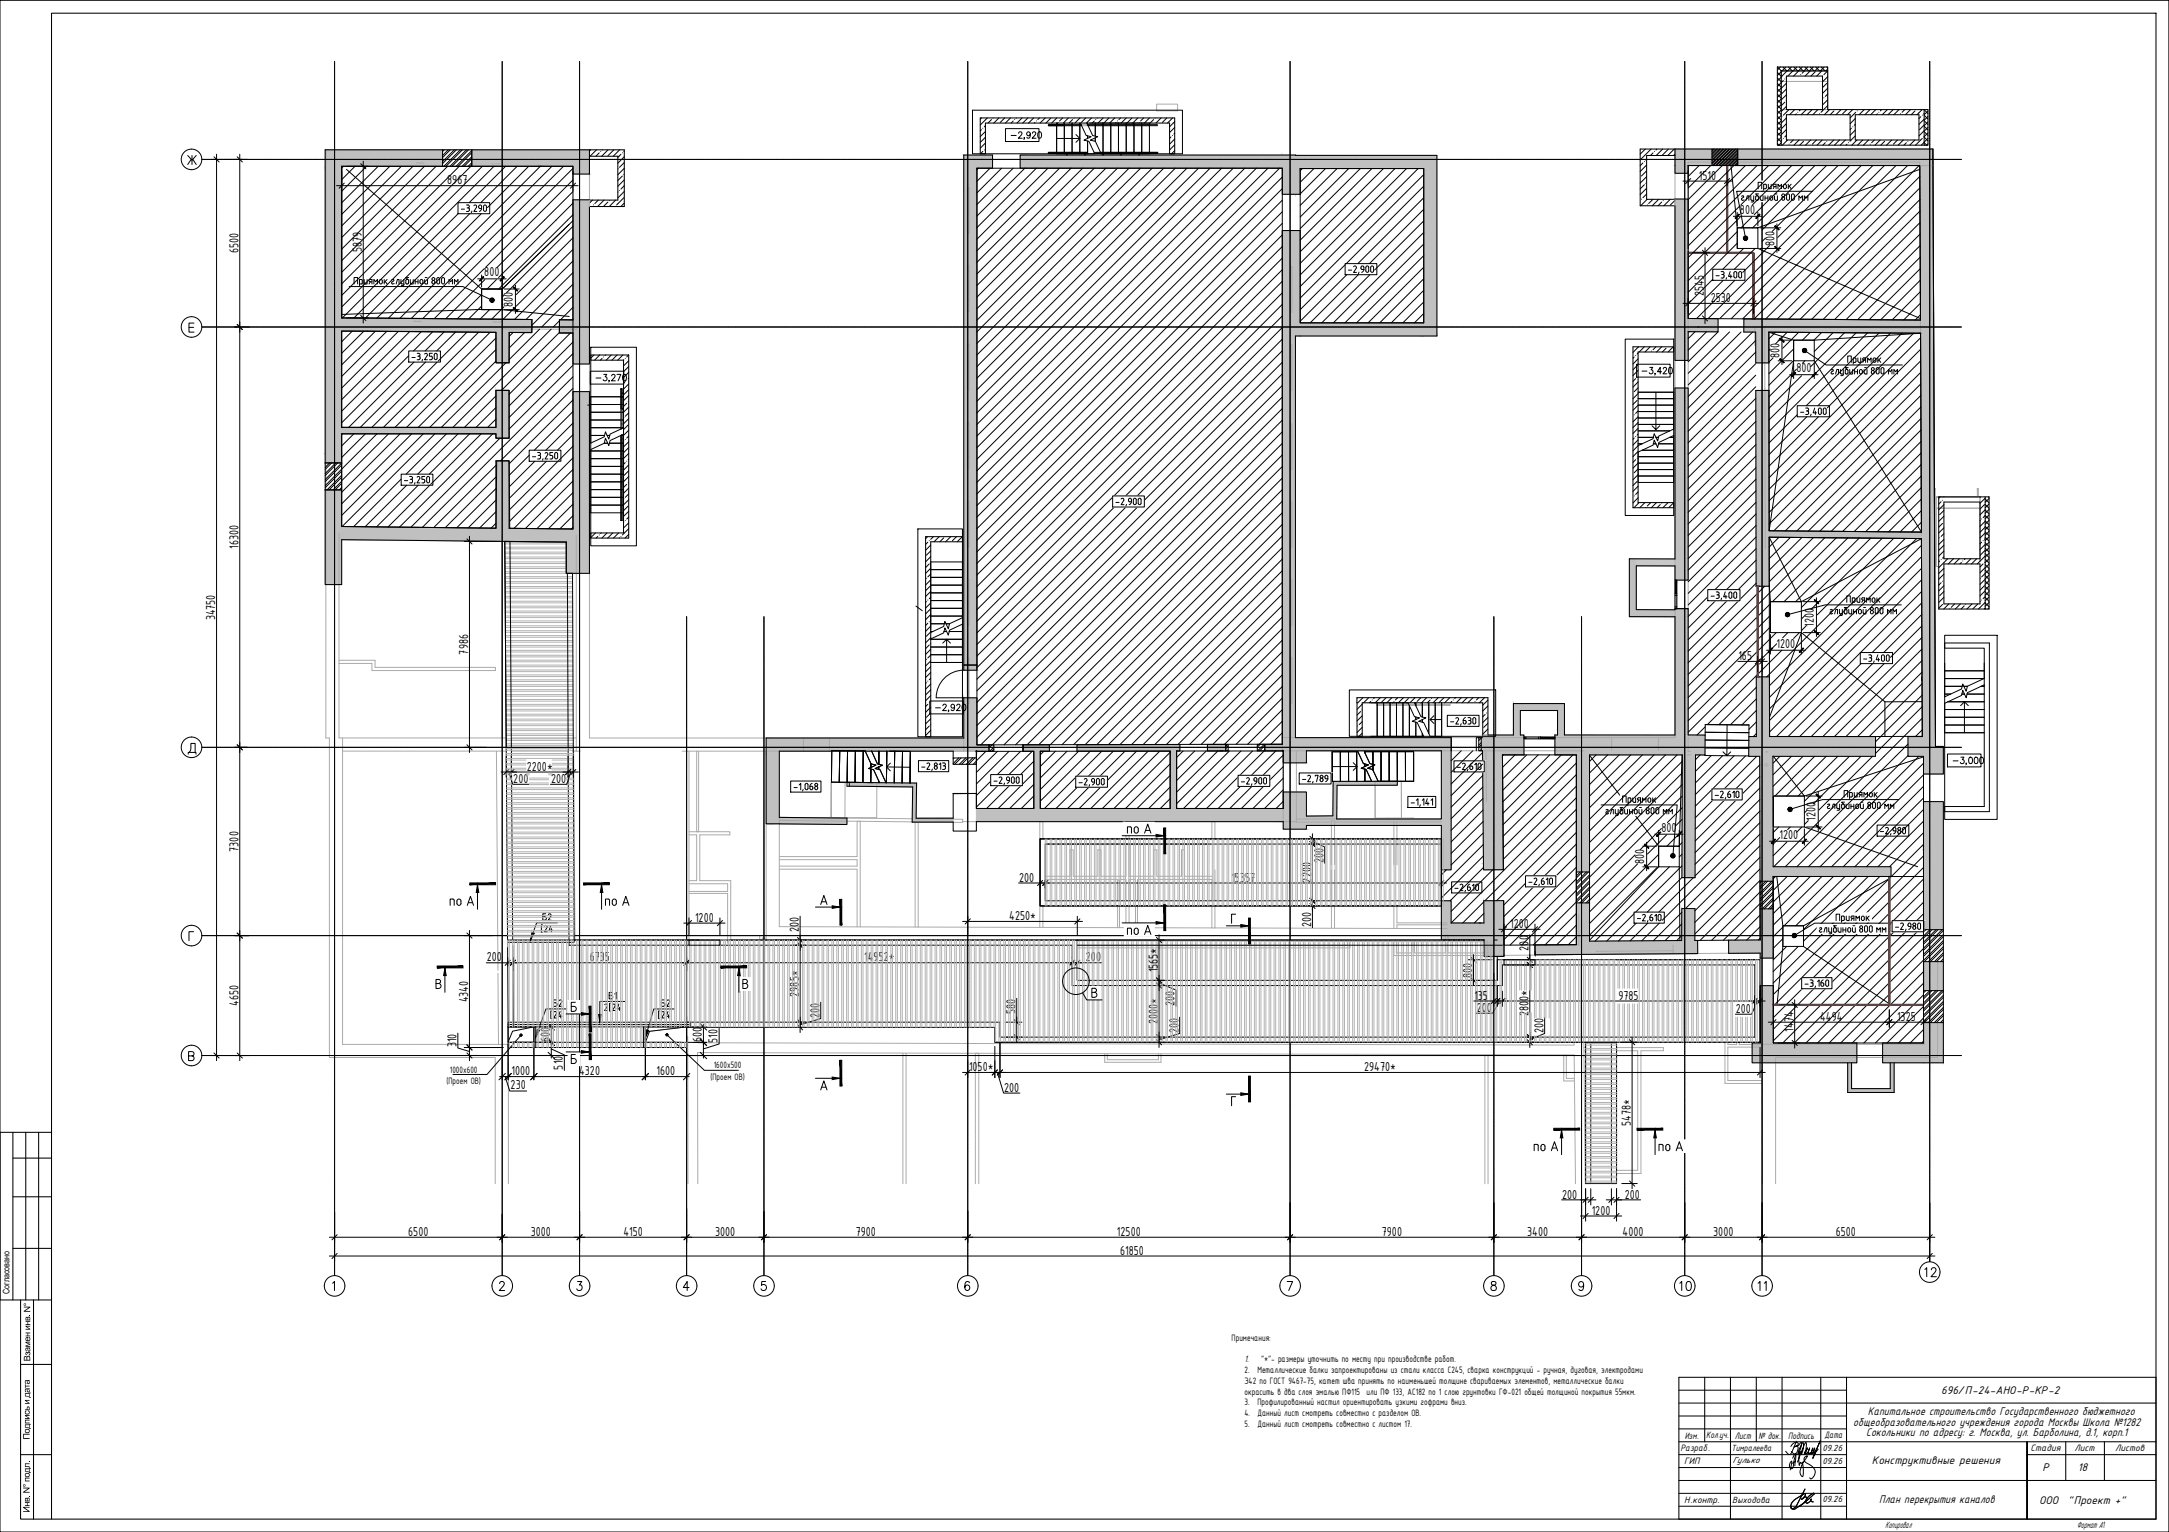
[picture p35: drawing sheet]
<svg xmlns="http://www.w3.org/2000/svg" width="841mm" height="594mm" viewBox="0 0 841 594" stroke-linecap="round" stroke-linejoin="round" font-family="sans-serif">
<defs><g id="words">
<g font-size="7.1">
<text x="745.1" y="496.4">12</text>
<text x="650.2" y="501.6">10</text>
</g>
<text font-size="6.6" x="685.8" y="501.6" transform="rotate(-90 685.8 501.6)">11</text>
<g font-size="6.2">
<text x="230" y="149.2">-3,270</text>
<text x="361.6" y="277.3">-2,920</text>
<text x="756" y="297.7">-3,000</text>
</g>
<g font-size="5.4">
<text x="173.4" y="71.5">8967</text>
<text x="658.8" y="69.7">1510</text>
<text x="674.7" y="82.9">800</text>
<text x="688" y="95.3" transform="rotate(-90 688 95.3)">800</text>
<text x="92.5" y="98.2" transform="rotate(-90 92.5 98.2)">6500</text>
<text x="140.4" y="97.8" transform="rotate(-90 140.4 97.8)">5879</text>
<text x="187.8" y="107.1">800</text>
<text x="198.8" y="119" transform="rotate(-90 198.8 119)">800</text>
<text x="660.6" y="114.8" transform="rotate(-90 660.6 114.8)">2545</text>
<text x="663.3" y="117.1">2530</text>
<text x="689.9" y="138.8" transform="rotate(-90 689.9 138.8)">800</text>
<text x="696.5" y="144.3">800</text>
<text x="92.5" y="212.9" transform="rotate(-90 92.5 212.9)">16300</text>
<text x="83.5" y="240.6" transform="rotate(-90 83.5 240.6)">34750</text>
<text x="703.3" y="242.9" transform="rotate(-90 703.3 242.9)">1200</text>
<text x="688.8" y="251.1">1200</text>
<text x="181.5" y="253.8" transform="rotate(-90 181.5 253.8)">7986</text>
<text x="674.1" y="256">165</text>
<text x="204.3" y="298.9">2200*</text>
<text x="199" y="303.6">200</text>
<text x="213.7" y="303.6">200</text>
<text x="644.2" y="322.5">800</text>
<text x="704" y="318.3" transform="rotate(-90 704 318.3)">1200</text>
<text x="690" y="325.2">1200</text>
<text x="92.5" y="330.2" transform="rotate(-90 92.5 330.2)">7300</text>
<text x="513.1" y="334.5" transform="rotate(-90 513.1 334.5)">200</text>
<text x="637.5" y="335.1" transform="rotate(-90 637.5 335.1)">800</text>
<text x="395.2" y="341.9">200</text>
<text x="477.5" y="341.9">15357</text>
<text x="508.4" y="342.2" transform="rotate(-90 508.4 342.2)">2200</text>
<text x="269.5" y="357.5">1200</text>
<text x="391.3" y="356.8">4250*</text>
<text x="508.4" y="359.5" transform="rotate(-90 508.4 359.5)">200</text>
<text x="585.5" y="359.9">1200</text>
<text x="309.7" y="361.4" transform="rotate(-90 309.7 361.4)">200</text>
<text x="592.7" y="368.6" transform="rotate(-90 592.7 368.6)">200</text>
<text x="188.8" y="372.8">200</text>
<text x="228.6" y="372.8">6735</text>
<text x="335.1" y="372.8">14952*</text>
<text x="421.1" y="372.8">200</text>
<text x="448.9" y="377.1" transform="rotate(-90 448.9 377.1)">1565*</text>
<text x="570.9" y="379.1" transform="rotate(-90 570.9 379.1)">800</text>
<text x="181.5" y="388.7" transform="rotate(-90 181.5 388.7)">4340</text>
<text x="309.7" y="386.5" transform="rotate(-90 309.7 386.5)">2985*</text>
<text x="571.7" y="387.7">135</text>
<text x="627.6" y="387.7">9785</text>
<text x="92.5" y="390.1" transform="rotate(-90 92.5 390.1)">4650</text>
<text x="317.7" y="394.8" transform="rotate(-90 317.7 394.8)">200</text>
<text x="393.7" y="393.2" transform="rotate(-90 393.7 393.2)">580</text>
<text x="455.5" y="390" transform="rotate(-90 455.5 390)">200</text>
<text x="572.6" y="392.4">200</text>
<text x="592.7" y="394" transform="rotate(-90 592.7 394)">2800*</text>
<text x="673.1" y="392.8">200</text>
<text x="705.8" y="395.9">4494</text>
<text x="735.6" y="395.9">1325</text>
<text x="448.9" y="397.2" transform="rotate(-90 448.9 397.2)">2000*</text>
<text x="456.9" y="400.6" transform="rotate(-90 456.9 400.6)">200</text>
<text x="598.4" y="400.6" transform="rotate(-90 598.4 400.6)">200</text>
<text x="695.4" y="400.1" transform="rotate(-90 695.4 400.1)">1474</text>
<text x="177" y="406.2" transform="rotate(-90 177 406.2)">310</text>
<text x="213.1" y="404.1" transform="rotate(-90 213.1 404.1)">600</text>
<text x="272.1" y="404.1" transform="rotate(-90 272.1 404.1)">600</text>
<text x="278.2" y="404.5" transform="rotate(-90 278.2 404.5)">510</text>
<text x="198.4" y="416.8">1000</text>
<text x="218.2" y="414.7" transform="rotate(-90 218.2 414.7)">510</text>
<text x="224.6" y="416.8">4320</text>
<text x="254.6" y="416.8">1600</text>
<text x="375.7" y="415.4">1050*</text>
<text x="529" y="415.4">29470*</text>
<text x="198" y="422.4">230</text>
<text x="389.4" y="423.4">200</text>
<text x="632.4" y="436.7" transform="rotate(-90 632.4 436.7)">5478*</text>
<text x="605.7" y="464.8">200</text>
<text x="630" y="464.8">200</text>
<text x="617.2" y="471">1200</text>
<text x="158.3" y="479.3">6500</text>
<text x="205.8" y="479.3">3000</text>
<text x="241.7" y="479.3">4150</text>
<text x="277.3" y="479.3">3000</text>
<text x="331.8" y="479.3">7900</text>
<text x="433.1" y="479.3">12500</text>
<text x="535.8" y="479.3">7900</text>
<text x="592.2" y="479.3">3400</text>
<text x="629.2" y="479.3">4000</text>
<text x="664.3" y="479.3">3000</text>
<text x="711.8" y="479.3">6500</text>
<text x="434.4" y="486.6">61850</text>
</g>
<g font-size="4.8">
<text x="724.3" y="548.8">Капитальное строительство Государственного бюджетного</text>
<text x="718.6" y="552.8">общеобразовательного учреждения города Москвы Школа №1282</text>
<text x="723.6" y="556.8">Сокольники по адресу: г. Москва, ул. Барболина, д.1, корп.1</text>
<text x="805.7" y="570.6">18</text>
<text x="728.7" y="582.6">План перекрытия каналов</text>
</g>
<g font-size="4.7">
<text x="752.7" y="540.6">696/П-24-АНО-Р-КР-2</text>
<text x="725.8" y="567.6">Конструктивные решения</text>
<text x="791.9" y="570.6">Р</text>
<text x="790.7" y="583.1">ООО</text>
<text x="801.9" y="583.1">&quot;Проект +&quot;</text>
</g>
<text font-size="4" x="482.6" y="528.3">1.</text>
<g font-size="3.9">
<text x="174.4" y="415.9">1000x600</text>
<text x="275.4" y="418.7">(Проем ОВ)</text>
<text x="276.7" y="414.3">1600x500</text>
<text x="173.1" y="420.3">(Проем ОВ)</text>
<text x="477.6" y="519.9">Примечания:</text>
<text x="482.6" y="532.4">2.</text>
<text x="487.6" y="532.4">Металлические балки запроектированы из стали класса С245, сварка конструкций - ручная, дуговая, электродами</text>
<text x="488.9" y="528.3">&quot;*&quot;- размеры уточнить по месту при производстве работ.</text>
<text x="482.6" y="536.6">Э42 по ГОСТ 9467-75, катет шва принять по наименьшей толщине свариваемых элементов, металлические балки</text>
<text x="482.6" y="540.8">окрасить в два слоя эмалью ПФ115 или ПФ 133, АС182 по 1 слою грунтовки ГФ-021 общей толщиной покрытия 55мкм.</text>
<text x="482.6" y="544.9">3.</text>
<text x="487.6" y="544.9">Профилированный настил ориентировать узкими гофрами вниз.</text>
<text x="482.6" y="549.1">4.</text>
<text x="487.6" y="549.1">Данный лист смотреть совместно с разделом ОВ.</text>
<text x="482.6" y="553.3">5.</text>
<text x="487.6" y="553.3">Данный лист смотреть совместно с листом 17.</text>
<text x="653.2" y="557.8">Изм.</text>
<text x="661.5" y="557.5">Колуч.</text>
<text x="666.2" y="557.5">.</text>
<text x="672.7" y="557.8">Лист</text>
<text x="681.8" y="557.8">№ док.</text>
<text x="693.3" y="557.8">Подпись</text>
<text x="707.4" y="557.6">Дата</text>
<text x="651.6" y="562.6">Разраб.</text>
<text x="787.4" y="562.8">Стадия</text>
<text x="804.4" y="562.8">Лист</text>
<text x="820.1" y="562.8">Листов</text>
<text x="653" y="567.8">ГИП</text>
<text x="653" y="582.8">Н.контр.</text>
<text x="731" y="592.5">Копировал</text>
<text x="805.3" y="592.5">Формат А1</text>
</g>
<g font-size="3.7">
<text x="671.3" y="562.7">Тимралеева</text>
<text x="706.6" y="562.6">09.26</text>
<text x="671.8" y="567.4">Гулько</text>
<text x="706.6" y="567.6">09.26</text>
<text x="671.7" y="582.8">Выходова</text>
<text x="706.6" y="582.6">09.26</text>
</g>
<g font-size="3.5">
<text x="3.7" y="501.9" transform="rotate(-90 3.7 501.9)">Согласовано</text>
<text x="11.7" y="510.6" transform="rotate(-90 11.7 510.6)">. N°</text>
<text x="11.7" y="527.9" transform="rotate(-90 11.7 527.9)">Взамен инв</text>
<text x="11.5" y="558.2" transform="rotate(-90 11.5 558.2)">Подпись и дата</text>
<text x="11.5" y="586.6" transform="rotate(-90 11.5 586.6)">Инв . N° подл .</text>
</g>
</g></defs>
<g fill="#c0c0c0" stroke="#c0c0c0" stroke-width=".39">
<path d="M506.6 316.5l11.7-.2z"/>
<path d="M506.6 316.5h11.7v1.8z"/>
<path d="M516.9 303h24.9z"/>
<path d="M516.8 316.3h1.5z"/>
<path d="M353.7 317.3h15.9z"/>
<path d="M353.7 317.3h15.9v1.5z"/>
<path d="M353.9 303.6l1.5 .1z"/>
<path d="M353.9 303.7h1.5l-.2 13.6z"/>
<path d="M329.3 303.4l24.6 .2h-24.6z"/>
<path d="M329.3 304.9l24.6 .3z"/>
<path d="M329.3 304.9h24.6v.3z"/>
<path d="M631.8 236.4l17.7 .1z"/>
<path d="M631.8 239.1l17.7 .1z"/>
<path d="M631.8 216.7h2.7z"/>
<path d="M373.7 65.2h5.1v192.7z"/>
<path d="M373.7 270.6h5.1z"/>
<path d="M222.2 151.9h6.4v58.3z"/>
<path d="M219.6 210.2l9 .1z"/>
<path d="M652.3 292.7h2.3z"/>
<path d="M373.7 257.9h5.1z"/>
<path d="M506.6 316.5v1.8h11.7zM506.6 318.3h11.7z"/>
<path d="M516.9 303l24.9 1.5v-1.5zM516.9 303l24.9 1.5h-24.9z"/>
<path d="M516.9 304.5h24.9zM516.9 304.5h1.5z"/>
<path d="M516.9 304.5h1.5zM516.9 304.5h1.5z"/>
<path d="M516.9 304.5l1.5 9v-9zM516.9 304.5l1.5 9h-1.6z"/>
<path d="M516.8 313.5l1.5 2.8 .1-2.8zM516.8 313.5l1.5 2.8h-1.5z"/>
<path d="M353.7 317.3v1.5h15.9zM353.7 318.8h15.9z"/>
<path d="M353.7 317.3h1.5zM353.9 303.7l1.3 13.6h-1.5z"/>
<path d="M329.3 303.6l24.6 1.3v-1.3zM329.3 303.6l24.6 1.3h-24.6z"/>
<path d="M631.8 236.5l17.7 2.6v-2.6zM631.8 236.5l17.7 2.6h-17.7z"/>
<path d="M648.3 239.2h1.2zM631.8 239.1l17.7 .1z"/>
<path d="M631.8 216.7l2.7 19.7v-19.7zM631.8 216.7l2.7 19.7h-2.7z"/>
<path d="M631.8 236.4h2.7zM631.8 236.4h2.7z"/>
<path d="M586.8 272.8l2.7 10.3v-10.3zM586.8 272.8l2.7 10.3h-2.7z"/>
<path d="M586.8 283.1l1.1 1.9v-1.9zM586.8 283.1l1.1 1.9h-1.1z"/>
<path d="M587.9 283.1l1.6 1.9v-1.9zM587.9 283.1l1.6 1.9h-1.6z"/>
<path d="M589.5 272.8l17.1 2.7v-2.7zM589.5 272.8l17.1 2.7h-17.1z"/>
<path d="M603.9 275.5l2.7 7.6v-7.6zM603.9 275.5l2.7 7.6h-2.7z"/>
<path d="M605.6 283.1l1 1.9v-1.9zM605.6 283.1l1 1.9h-1z"/>
<path d="M603.9 283.1l1.7 1.9v-1.9zM603.9 283.1l1.7 1.9h-1.7z"/>
<path d="M502.3 60.3l54.8 5.1v-5.1zM502.3 60.3l54.8 5.1h-54.8z"/>
<path d="M552 65.4l5.1 64.9v-64.9zM552 65.4l5.1 64.9h-5.1z"/>
<path d="M504.1 125.2l47.9 5.1v-5.1zM504.1 125.2l47.9 5.1h-47.8z"/>
<path d="M732.9 412.1l1.5 11.5v-11.5zM732.9 412.1l1.5 11.5h-1.5z"/>
<path d="M716.4 422.1l16.5 1.5v-1.5zM716.4 422.1l16.5 1.5h-16.5z"/>
<path d="M716.4 412.1l1.5 10v-10zM716.4 412.1l1.5 10h-1.5z"/>
<path d="M497.2 60.1l5.1 15.2v-15.2zM497.2 60.1l5.1 15.2h-5.1z"/>
<path d="M497.2 89.4l5.1 196.6v-196.6zM497.2 89.4l5.1 196.6h-5.1z"/>
<path d="M395.6 60.1l101.6 5.1v-5.1zM395.6 60.1l101.6 5.1h-101.6z"/>
<path d="M373.7 60.1l11.2 5.1v-5.1zM373.7 60.1l11.2 5.1h-11.2z"/>
<path d="M373.7 65.2v192.7h5.1zM373.7 257.9h5.1z"/>
<path d="M373.7 270.6l5.1 20.7v-20.7zM373.7 270.6l5.1 20.7h-5.1z"/>
<path d="M502.3 65.4l1.8 9.9v-9.9zM502.3 65.4l1.8 9.9h-1.8zM502.3 75.3h1.8zM502.3 75.3h1.8z"/>
<path d="M502.3 89.4l1.8 30v-30zM502.3 89.4l1.8 30h-1.8z"/>
<path d="M502.3 119.4l1.8 10.9v-10.9zM502.3 119.4l1.8 10.9h-1.8z"/>
<path d="M126.1 58.1l45.5 6.4v-6.4zM126.1 58.1l45.5 6.4h-45.5z"/>
<path d="M182.9 58.1l45.7 6.4v-6.4zM182.9 58.1l45.7 6.4h-45.7z"/>
<path d="M126.1 64.5l6.4 111.5v-111.5zM126.1 64.5l6.4 111.5h-6.4z"/>
<path d="M126.1 176l6.4 3.5v-3.5zM126.1 176l6.4 3.5h-6.4z"/>
<path d="M126.1 190l6.4 36.7v-36.7zM126.1 190l6.4 36.7h-6.4z"/>
<path d="M222.2 64.5l6.4 3v-3zM222.2 64.5l6.4 3h-6.4z"/>
<path d="M222.2 77.5l6.4 63.7v-63.7zM222.2 77.5l6.4 63.7h-6.4z"/>
<path d="M222.2 151.9v58.3h6.4zM222.2 210.2l6.4 .1z"/>
<path d="M219.6 210.3l9 12v-12zM219.6 210.3l9 12h-9z"/>
<path d="M649.5 57.8l100 6.4v-6.4zM649.5 57.8l100 6.4h-100z"/>
<path d="M750.5 289.4l3 3.9v-3.9zM750.5 289.4l3 3.9h-3z"/>
<path d="M745.8 293.3l7.7 6.8v-6.8zM745.8 293.3l7.7 6.8h-7.7z"/>
<path d="M745.8 300.1h6.7zM745.8 300.1h6.7zM745.8 300.1h7.7z"/>
<path d="M745.8 310.8l7.7 35v-35zM745.8 310.8l7.7 35h-7.7z"/>
<path d="M745.8 345.8l7.7 14.7v-14.7zM745.8 345.8l7.7 14.7h-7.7z"/>
<path d="M745.8 372.9l7.7 11.2v-11.2zM745.8 372.9l7.7 11.2h-7.7z"/>
<path d="M745.8 396.6l7.7 15.5v-15.5zM745.8 396.6l7.7 15.5h-7.7z"/>
<path d="M730 404.4l15.8 7.7v-7.7zM730 404.4l15.8 7.7h-15.8z"/>
<path d="M679.4 404.4l40.6 7.7v-7.7zM679.4 404.4l40.6 7.7h-40.6z"/>
<path d="M605.6 285l49 7.7v-7.7zM605.6 285l49 7.7h-49z"/>
<path d="M605.6 292.7h46.7zM605.6 292.7h46.7z"/>
<path d="M605.6 292.7h46.7zM605.6 292.7h26.2z"/>
<path d="M574.8 285l13.1 7.7v-7.7zM574.8 285l13.1 7.7h-13.1z"/>
<path d="M602.9 285l2.7 4.2v-4.2zM602.9 285l2.7 4.2h-2.7z"/>
<path d="M602.9 289.2l2.7 3.5v-3.5zM602.9 289.2l2.7 3.5h-2.7z"/>
<path d="M587.9 285l3 7.7v-7.7zM587.9 285l3 7.7h-3z"/>
<path d="M574.2 357.9h1.2zM574.2 357.9h1.2z"/>
<path d="M562.7 357.9h11.5zM562.7 357.9h11.5z"/>
<path d="M562.7 357.9l12.8 6.6-.1-6.6zM562.7 357.9l12.8 6.6h-12.8z"/>
<path d="M744.4 64.2l6.1 221.4-1-221.4zM744.4 64.2l6.1 221.4h-5.1z"/>
<path d="M373.7 257.9l5.1 2v-2zM373.7 257.9l5.1 2h-5.1z"/>
</g>
<g fill="#c0c0c0" stroke="#c0c0c0" stroke-width=".39">
<path d="M490.4 288.7l6.8-.1z"/>
<path d="M468.2 288.7h7.1z"/>
<path d="M417.6 288.8l39.9-.1z"/>
<path d="M396.7 288.8h10.2z"/>
<path d="M378.8 288.9h4.7z"/>
<path d="M417.6 291.2h39.9z"/>
<path d="M378.6 291.3l4.9 .1z"/>
<path d="M453.7 291.2h2.5z"/>
<path d="M400.9 291.3h2.5z"/>
<path d="M192.3 128.9h5.1z"/>
<path d="M192.3 178.7h5.1v26.1z"/>
<path d="M142.4 123.3l63.8 .6h-63.8z"/>
<path d="M216.9 124l5.3 .1z"/>
<path d="M142.4 128.4h63.8v.5z"/>
<path d="M216.9 129.1l5.3 .1z"/>
<path d="M132.5 204.2l89.7 .9h-89.7z"/>
<path d="M132.5 209.3h89.7v.7z"/>
<path d="M680.8 128.8h5.1z"/>
<path d="M680.8 133.6h5.1v7.1z"/>
<path d="M680.8 151.4h5.1z"/>
<path d="M680.9 206.7h5.1v20.6z"/>
<path d="M686 205.8l59 .5h-59z"/>
<path d="M686 208.3h59v.5z"/>
<path d="M654.6 123.5l11.6 .1z"/>
<path d="M676.2 123.6l68.5 .5h-68.5z"/>
<path d="M654.6 128.6h11.6z"/>
<path d="M676.1 128.7l68.6 .5z"/>
<path d="M676.1 128.7h68.6v.5z"/>
<path d="M682.5 369.6h5.1v1.9z"/>
<path d="M682.5 382.2h5.1z"/>
<path d="M670.2 364.6l12.3-.1z"/>
<path d="M611.2 365l47-.3v.3z"/>
<path d="M670.3 369.6h12.2z"/>
<path d="M611.2 369.6l47.1 .2z"/>
<path d="M652.3 292.7h5.1z"/>
<path d="M652.2 340.3h5z"/>
<path d="M652.1 352.3h5.1z"/>
<path d="M652.1 364.5l5.1 .2z"/>
<path d="M611.2 360h5.1v5z"/>
<path d="M575.2 334.9h7.7v2.3z"/>
<path d="M575.3 349.3l7.7-.1z"/>
<path d="M575.5 370.3h7.7v.6z"/>
<path d="M595.2 366.4l16-.1z"/>
<path d="M595.2 370.1h16z"/>
<path d="M654.6 285l6.6 .1z"/>
<path d="M302.2 319.5h26.2z"/>
<path d="M302.2 317l26.2 .2h-26.2z"/>
<path d="M681 262.5h5.1z"/>
<path d="M574.3 286l.5 5.1v-5.1zM574.3 286l.5 5.1h-.4z"/>
<path d="M497.2 286l65.5 5.1v-5.1zM497.2 286l65.5 5.1h-65.5z"/>
<path d="M378.6 313.5l119 4v-4zM378.6 313.5l119 4h-119z"/>
<path d="M378.6 317.5l119 1.1v-1.1zM378.6 317.5l119 1.1h-119z"/>
<path d="M490.4 288.7l6.8 2.4v-2.4zM490.4 288.7l6.8 2.4h-6.8z"/>
<path d="M490.4 291.1h6.8zM490.4 291.1h5.2zM490.4 291.1h5.2z"/>
<path d="M468.2 288.7l7.1 2.5v-2.5zM468.2 288.7l7.1 2.5h-7.1z"/>
<path d="M468.2 291.2h7.1zM468.2 291.2h4.2zM468.2 291.2h4.2z"/>
<path d="M417.6 288.8l39.9 2.4v-2.4zM417.6 288.8l39.9 2.4h-39.9z"/>
<path d="M417.6 291.2l10.7 .1zM417.6 291.3h10.7z"/>
<path d="M378.8 288.9l4.7 2.4v-2.4zM378.8 288.9l4.7 2.4h-4.7z"/>
<path d="M396.7 288.8l10.2 2.5v-2.5zM396.7 288.8l10.2 2.5h-10.2z"/>
<path d="M396.7 291.3h10.2zM396.7 291.3h3.5zM396.7 291.3h3.5z"/>
<path d="M378.6 291.4h4.9zM378.6 291.3l4.9 .1z"/>
<path d="M453.7 291.2l2.5 22v-22zM453.7 291.2l2.5 22h-2.5z"/>
<path d="M453.7 313.2l2.5 .3v-.3zM453.7 313.2l2.5 .3h-2.5z"/>
<path d="M400.9 291.3l2.5 22.2v-22.2zM400.9 291.3l2.5 22.2h-2.5z"/>
<path d="M497.6 291.1l9 4.7v-4.7zM497.6 291.1l9 4.7h-9z"/>
<path d="M497.6 307.1l9 11.5v-11.5zM497.6 307.1l9 11.5h-9z"/>
<path d="M497.6 318.6l9 2.9v-2.9zM497.6 318.6l9 2.9h-9z"/>
<path d="M192.3 128.9l5.1 2.9v-2.9zM192.3 128.9l5.1 2.9h-5.1z"/>
<path d="M192.3 131.8l5.1 8.9v-8.9zM192.3 131.8l5.1 8.9h-5.1z"/>
<path d="M192.3 151.4l5.1 18.5v-18.5zM192.3 151.4l5.1 18.5h-5.1z"/>
<path d="M192.3 178.7v26.1h5.1zM192.3 204.8l5.1 .1z"/>
<path d="M142.4 123.9l63.8 4.5v-4.5zM142.4 123.9l63.8 4.5h-63.8z"/>
<path d="M142.4 128.4l63.8 .5zM198.5 128.9l7.7 .1z"/>
<path d="M216.9 124.1l5.3 5v-5zM216.9 124.1l5.3 5h-5.3z"/>
<path d="M132.5 165.7l59.8 2.5v-2.5zM132.5 165.7l59.8 2.5h-59.8z"/>
<path d="M132.5 205.1l89.7 4.2v-4.2zM132.5 205.1l89.7 4.2h-89.7z"/>
<path d="M132.5 209.3l89.7 .7zM198.5 210h23.7v.2z"/>
<path d="M680.8 128.8l5.1 4.8v-4.8zM680.8 128.8l5.1 4.8h-5.1z"/>
<path d="M680.8 140.7h5.1zM680.8 133.6l5.1 7.1h-5.1z"/>
<path d="M680.8 151.4l5.2 55.3-.1-55.3zM680.8 151.4l5.2 55.3h-5.1z"/>
<path d="M680.9 206.7v20.6h5.1zM680.9 227.3h5.1z"/>
<path d="M686 206.3l59 2v-2zM686 206.3l59 2h-59z"/>
<path d="M744.7 208.8h.3zM686 208.3l59 .5z"/>
<path d="M132.5 123.3l9.9 2.5v-2.5zM132.5 123.3l9.9 2.5h-9.9z"/>
<path d="M132.5 125.8l9.9 2.6v-2.6zM132.5 125.8l9.9 2.6h-9.9zM132.5 128.4h9.9zM132.5 128.4h9.9z"/>
<path d="M654.6 123.6l11.6 5v-5zM654.6 123.6l11.6 5h-11.6z"/>
<path d="M654.6 128.6h11.6zM655.1 128.6l11.1 .1z"/>
<path d="M676.2 124.1l68.5 4.6v-4.6zM676.2 124.1l68.5 4.6h-68.6z"/>
<path d="M518.3 317.6l40.6 .7v-.7zM518.3 317.6l40.6 .7h-40.6z"/>
<path d="M518.3 318.3l40.6 .2zM506.6 318.5h52.3z"/>
<path d="M506.6 318.5l52.3 1.2v-1.2zM506.6 318.5l52.3 1.2h-52.3z"/>
<path d="M506.6 319.7l52.3 .4v-.4zM506.6 319.7l52.3 .4h-52.3z"/>
<path d="M558.9 291.1l3.8 46.2v-46.2zM558.9 291.1l3.8 46.2h-3.8z"/>
<path d="M558.9 349.3l3.8 2v-2zM558.9 349.3l3.8 2h-3.8z"/>
<path d="M558.9 351.3h3.8zM558.9 351.3h3.8z"/>
<path d="M558.9 351.3l3.8 8.7v-8.7zM558.9 351.3l3.8 8.7h-3.8z"/>
<path d="M558.9 360l3.8 4.5v-4.5zM558.9 360l3.8 4.5h-3.8z"/>
<path d="M649.5 64.2l5.1 3v-3zM649.5 64.2l5.1 3h-5.1z"/>
<path d="M649.5 77.2l5.1 42.2v-42.2zM649.5 77.2l5.1 42.2h-5.1z"/>
<path d="M649.5 119.4l5.1 20.4v-20.4zM649.5 119.4l5.1 20.4h-5.1z"/>
<path d="M649.5 150.5l5.1 74.5v-74.5zM649.5 150.5l5.1 74.5h-5.1z"/>
<path d="M649.5 236.1l5.1 48.9v-48.9zM649.5 236.1l5.1 48.9h-5.1z"/>
<path d="M687.5 336.1l45.7 3.8v-3.8zM687.5 336.1l45.7 3.8h-45.7z"/>
<path d="M682.3 293.3l5.2 48.4-.1-48.4zM682.3 293.3l5.2 48.4h-5.1z"/>
<path d="M682.5 352.4l5.1 17.2v-17.2zM682.5 352.4l5.1 17.2h-5.1z"/>
<path d="M682.5 369.6v1.9h5.1zM682.5 371.5h5.1z"/>
<path d="M682.5 382.2l5.2 22.2-.1-22.2zM682.5 382.2l5.2 22.2h-5.1z"/>
<path d="M670.2 364.6l12.3 5v-5zM670.2 364.6l12.3 5h-12.2z"/>
<path d="M670.3 369.6h10.9zM670.3 369.6h10.9z"/>
<path d="M611.2 365l47.1 4.6-.1-4.6zM611.2 365l47.1 4.6h-47.1z"/>
<path d="M611.2 369.6l47.1 .2zM611.2 369.8h47.1l-47.1 .3z"/>
<path d="M652.3 292.7l4.9 47.6 .2-47.6zM652.3 292.7l4.9 47.6h-5z"/>
<path d="M654.6 340.3h2.6zM652.2 340.3h5z"/>
<path d="M652.1 352.3l5.1 12.2v-12.2zM652.1 352.3l5.1 12.2h-5.1z"/>
<path d="M652.1 364.5l5.1 .2zM652.1 364.7h5.1z"/>
<path d="M611.2 292.7l5.1 45.4v-45.4zM611.2 292.7l5.1 45.4h-5.1z"/>
<path d="M611.2 350.1l5.1 9.9v-9.9zM611.2 350.1l5.1 9.9h-5.1z"/>
<path d="M611.2 360v5h5.1zM611.2 365h5.1z"/>
<path d="M574.9 292.7l8 42.2-.3-42.2zM574.9 292.7l8 42.2h-7.7z"/>
<path d="M575.2 334.9v2.3h7.7zM575.2 337.2h7.7z"/>
<path d="M575.3 349.3l7.9 21-.2-21zM575.3 349.3l7.9 21h-7.7z"/>
<path d="M575.5 370.3v.6h7.7zM575.5 370.9h7.7z"/>
<path d="M595.2 366.4l16 3.7v-3.7zM595.2 366.4l16 3.7h-16z"/>
<path d="M595.2 370.1l7.9 .1zM595.2 370.2h7.9z"/>
<path d="M739.8 285.6l10.7 7.7v-7.7zM739.8 285.6l10.7 7.7h-10.7z"/>
<path d="M678.1 285.6l49.1 7.7v-7.7zM678.1 285.6l49.1 7.7h-49.1z"/>
<path d="M654.6 285.1l6.5 7.6 .1-7.6zM654.6 285.1l6.5 7.6h-6.5z"/>
<path d="M654.6 292.7h6.5zM654.6 292.7h6.5z"/>
<path d="M297.1 291.3l5.1 .7v-.7zM297.1 291.3l5.1 .7h-5.1z"/>
<path d="M297.1 292l3.3 27.2v-27.2zM297.1 292l3.3 27.2h-3.3z"/>
<path d="M297.1 319.2l5.1 .2v-.2zM297.1 319.2l5.1 .2h-5.1z"/>
<path d="M297.1 319.4h5.1zM297.1 319.4h3.3z"/>
<path d="M300.4 292l1.8 24.8v-24.8zM300.4 292l1.8 24.8h-1.8z"/>
<path d="M300.4 316.8l1.8 2.4v-2.4zM300.4 316.8l1.8 2.4h-1.8z"/>
<path d="M297.1 286.2l76.6 5.1v-5.1zM297.1 286.2l76.6 5.1h-76.6z"/>
<path d="M302.2 319.2l26.2 .3v-.3zM302.2 319.2l26.2 .3h-26.2z"/>
<path d="M302.2 319.5h26.2zM302.2 319.5h26.2v.2z"/>
<path d="M302.2 317.2l26.2 2v-2zM302.2 317.2l26.2 2h-26.2z"/>
<path d="M681 262.5l5.1 23.1v-23.1zM681 262.5l5.1 23.1h-5.1z"/>
</g>
<g fill="#c7c8ca" stroke="#c7c8ca" stroke-width=".39">
<path d="M634.5 216.7l15 .1z"/>
<path d="M634.5 219.4h15z"/>
<path d="M634.5 216.8l15 2.6v-2.6zM634.5 216.8l15 2.6h-15z"/>
<path d="M648.3 219.4h1.2zM634.5 219.4h15z"/>
</g>
<g fill="none" stroke="#aaa" stroke-width=".39">
<path d="M690.7 31.6v10.9h18v-10.9M690.7 27.5l18 .1v4h-18v-4h18zM690.7 27.5l18 .1zM690.7 27.6h18v4h-18zM750.7 197.1v22.6h1M750.7 192.7l17 .1v4.3h-17v-4.3l17-.1zM750.7 192.7l17 .1zM750.7 192.8h17v4.3h-17zM767.7 197.1v20.4M322.3 303.4l5.4 .1-.1 13.5h-5.4zM322.3 303.4l-.1 13.6zM327.7 303.5h12.3"/>
<path d="M340 303.5l-.1 13.6-12.3-.1M340 303.5h.1M543.4 302.9h-10.2v14.4h10.2h-1.6M548.1 302.9h-4.7v14.4h4.8"/>
</g>
<path d="M161.5 63.2h1.2M163 63.2h1.3M191.3 63.5h-.6M191.3 63.5h.6M192.6 63.5h1.2M160.5 124.6h.6M161.2 124.6h.6M162.1 124.6l1.3 .1M192.5 124.9h-1.3M194.3 124.9h-1.2" fill="none" stroke="#b2b2b2" stroke-width=".39"/>
<path d="M161.5 63.2h1.2M163 63.2h1.3M191.9 63.5h-1.2M192.6 63.5h1.2M160.5 124.6h1.3M162.1 124.6l1.3 .1M192.5 124.9h-1.3M194.3 124.9h-1.2" fill="none" stroke="#aaa" stroke-width=".39"/>
<g fill="none" stroke="#aaa" stroke-width=".39">
<path d="M448.5 40.4h8.1v2.6h-8.1zM750 189.6l-.5-131.8h-100v167.2M750.1 193.8l.4 93.9M131.4 206.7v49.3M223.5 207.7v78.5M745 207.6l-.6-144.7h-89.8v222.1M649.5 236.1v49.9h-46.6M131.4 257.3v28.9h1.4M132.8 291.3v113.7h64.3M223.5 291.3h1.5M223.5 291.3h.1M264.5 291.3h5.6"/>
<path d="M270.9 291.3h102.8v-5.1h-145.1v-228.1h-102.3v228.1h1.4v123.9h64.3v48.9M311.5 286.2v5.1M321.6 286.2v5.1M590.9 286h-93.7v5.1h117.1M624.9 286v4.8M643.1 286v4.8M654.6 286v5.4h1M654.6 286.3h.3M684.7 291.6h.8M746.2 372.9v11.2M751.3 372.9v11.2M746.2 396.6v8.4l-62.8 .1"/>
<path d="M751.3 396.6v13.5h-62.8v48.9M197.1 412v5.4M197.1 418.4v40.6M683.4 406.1v12.9M683.4 420.1v38.9"/>
</g>
<g fill="none" stroke="#aaa" stroke-width=".39">
<path d="M375.1 72.8h.7v17.7h-.7zM375.1 102.9h.7v17.7h-.7zM500.3 103.4h.7v17.7h-.7zM375.1 133.4h.7v17.7h-.7zM500.3 133.6h.7v17.7h-.7zM375.1 163.9h.7v17.7h-.7zM500.3 164.4h.7v17.6h-.7zM375.1 194.3h.7v17.7h-.7zM500.3 194.6h.7v17.7h-.7zM375.1 224.8h.7v17.7h-.7zM500.3 224.8h.7v17.7h-.7zM649.5 225h.7v11.1h-.7z"/>
<path d="M375.1 255.2h.7v17.7h-.7zM500.3 255h.7v17.7h-.7zM590.9 285.8h12v.7h-12z"/>
</g>
<g fill="none" stroke="#aaa" stroke-width=".39">
<path d="M744 82.9h.5M744 80.6h.5M223.5 126.6v1.1l-28.7-.1M680.4 126.5l.1 7.5M707.8 126.9v.5M709.5 126.9v.5M744.7 127.3l-60.4-.7 .2 86.1M684.3 150.7h.1M684.3 159.3h.1M684.3 160.8h.1M194.6 207.4l.1 78.8M680.7 208.4v.1"/>
<path d="M131.4 256h14v2.8h46.7v1.2h-47.9v-2.7h-12.8zM192.5 291.3l.6 85M196.3 286.2h-63.5v5.1h63.5M198.3 286.2h25.2v5.1h-1.5M198.3 291.3h21.7M222.4 291.3l.5 73.2M267.1 291.3v73.2M270.1 291.3h.8v31.2h-.8zM297.1 291.3v73.2M302.2 291.3v68l101 .3M373.7 291.3h4.7M497.6 291.1v27.5h5.1v-.4"/>
<path d="M502.7 291.1v26.5M576.2 291.1l.2 19.8M581.3 291.1v.3M612.7 291.1h.8M654.2 292.7h1.4M684.2 296.3h1.3M684.2 297h1.3M684.7 291.6h.8M222.1 304.6h.4M222.1 305.6h.4M222.2 317.6h.4M222.2 318.6h.4"/>
<path d="M302.2 317l51.5 .5M355.2 317.5l18.1 .2v1.2l-71.1-.8M373.3 318.3v.3h5.1M540.5 318.7v16.6M541.7 318.7v16.6M558.9 317.5l-56.2 .1v1.2h13.6M558.9 318.7l-41.4 .1M267.1 323.7h3v17.8h-3M267.1 322.5h15.9v1.2h-11.7v17.8h12v23M302.2 332.2h30.1v-13.7h1.2v40.9M302.2 333.4h30.1v2.5h-30.1M302.2 337.1h30.1v22.3"/>
<path d="M404.4 325.3v-6.7h-1.2v41M436.6 325.3v-6.7h1.2v6.7M436.6 327.3v12.5h-9.7v-10.3h-1.2v10.3h-9.6v-10.3h-1.2v10.3h-9.6M437.8 327.3v12.5h9.6v-10.3h1.2v10.3h9.5v-10.3h1.2v10.3h10.6M469.9 325.3v-6.7h1.2v6.7M471.1 337.3v12M516.3 335.3v-16.9h1.2v16.9M516.3 337.3v12M517.5 337.3v12M745.5 329.5h.7M745.5 328.2h.7M267.1 342.7h15v3h-15"/>
<path d="M267.1 346.4h15v19.4M354.8 359.5v-40.8h1.2v40.8M403.2 359.6h1.2M404.4 351.3v8.3M404.4 359.6l28.9 .1M405.3 341h28v8.3M433.3 351.3v8.4h.8M434.1 349.3v-8.3h2.5v8.3M434.1 351.3v8.4M434.1 359.7h2.5M436.6 351.3v8.4M436.6 359.7h1.2"/>
<path d="M437.8 349.3v-8.3h2.5v8.3M437.8 351.3v8.4M437.8 359.7l32.1 .1M440.3 351.3v8.4M441 349.3v-8.3h28.9v8.3M441 351.3v8.4M469.9 351.3v8.5M469.9 359.8h1.2M471.1 351.3v8.5M471.1 359.8l90 .3M516.3 351.3v8.7M517.5 351.3v8.7"/>
<path d="M540.5 351.3v8.7M541.7 351.3v6.6h19.4M558.9 357.9v.7M561.1 358.6h-19.4v1.4M612.1 354.8l.1 11.6-13.1 .1M193.1 377.4l.2 27.6M198.8 364.6h21.8M297.1 362.8h-2.5v1.7M297.1 363.8h-1.5v.7M300.9 364.4l32.1 .1M300.9 364.4v.1M305.4 364.5h.1"/>
<path d="M306.4 364.5h.1M312.4 364.5h.1M313.4 364.5h.1M325 364.5h.1M326 364.5h.1M417.7 364.8l122.7 .3M522.4 365.1v1.5h-104.7M523.5 365.1v2.5h-105.8M540.4 365.1v5.4h36.5v-1M540.4 365.1l20 .1M541.4 365.1v4.4h6v-4.4M548.4 365.2v4.3h12v-6.9h1v6.9h15.5"/>
<path d="M561.4 365.2h15.5v4.3M610 370.2l-33.1 .3M618.8 370.1l64-.6 .1 35.5h.5M648.7 366.5v3.3M648.7 368.7l-29.9 .2M682.5 395.6h.4M682.5 394.5h.4M197.1 417.4v1M266.7 401.8l.1 57.2M350.1 408.4v50.6M351.3 408.4v50.6M379.3 408.4l-108.8-.2 .1 50.8"/>
<path d="M379.5 408.4l230.9 .7 .5 49.9M428.3 408.6v3.3h21.9v-3.3M429.3 408.6v2.3h19.9v-2.3M575.8 409v50M577 409v50M606.3 409.1v10.1h4.2M607.3 409.1v9.1h3.2M610.3 404.2v1.1l-339.8-.9M614.1 404.2l.6 54.8M614.2 406.2h.6M614.2 407.5h.6M626.8 407.5h8.2v46.3h-8.2"/>
<path d="M626.8 406.2h18.2v1.3h-8.7v47.6h-9.5M668.8 404.2v15.9h14.6v-1.1h-13.4v-12.9h13.4v-1h-9v-.9M670 404.2v.9h3.4v-.9M378.2 459v-50.6h1.3v50.6M614.6 453.8h.2M614.7 454.9h.1"/>
</g>
<!-- layer: A-HATCH-WALL -->
<g fill="none" stroke="#b2b2b2" stroke-width=".39">
<path d="M195.7 210.9h23.9M195.7 210.3h23.9M195.7 212.8h23.9M195.7 214.1h23.9M195.7 212.2h23.9M195.8 216.6h23.8M195.8 214.7h23.8M195.8 216h23.8M195.8 218.5h23.8M195.8 219.8h23.8M195.8 217.9h23.8M195.8 222.3h26.2"/>
<path d="M195.8 220.4h23.8M195.8 221.7h23.8M195.8 226.2h26.2M195.8 224.3h26.2M195.8 225.5h26.2M195.8 223.6h26.2M195.9 228.1h26.1M195.9 229.3h26.1M195.9 227.4h26.1M195.9 231.9h26.1M195.9 230h26.1M195.9 231.2h26.1"/>
<path d="M195.9 233.8h26.1M195.9 235h26.2M195.9 233.1h26.1M195.9 237.6h26.2M195.9 235.7h26.2M195.9 237h26.2M195.9 239.5h26.2M195.9 238.9h26.2M195.9 241.4h26.2M195.9 240.8h26.2M196 243.3h26.1M196 244.6h26.1"/>
<path d="M196 242.7h26.1M196 247.1h26.1M196 245.2h26.1M196 246.5h26.1M196 249h26.1M196 250.3h26.1M196 248.4h26.1M196 252.8h26.1M196 250.9h26.1M196 252.2h26.1M196 256.6h26.1M196 254.7h26.1"/>
<path d="M196 256h26.1M196 254.1h26.1M196.1 258.5h26M196.1 259.8h26.1M196.1 257.9h26M196.1 262.4h26.1M196.1 260.4h26.1M196.1 261.7h26.1M196.1 264.3h26.1M196.1 265.5h26.1M196.1 263.6h26.1M196.1 268.1h26.1"/>
<path d="M196.1 266.2h26.1M196.1 267.4h26.1M196.2 271.9h26M196.2 270h26M196.2 271.2h26M196.2 269.3h26M196.2 273.8h26M196.2 275.1h26M196.2 273.1h26M196.2 277.6h26M196.2 275.7h26M196.2 277h26"/>
<path d="M196.2 279.5h26M196.2 278.9h26M196.2 280.8h26M196.2 283.3h26.1M196.2 281.4h26M196.2 282.7h26M196.3 287.1h26M196.3 285.2h26M196.3 286.5h26M196.3 284.6h26M196.3 289h26M196.3 288.4h26"/>
<path d="M196.3 290.9h26M196.3 290.3h26M196.3 292.8h26M196.3 294.1h26M196.3 292.2h26M196.3 294.7h7.6M196.3 296.6h7.6M196.3 297.9h7.6M196.3 296h7.6M196.4 298.5h7.5M196.4 299.8h2M203.9 299.8h1.4"/>
<path d="M212.7 299.8h1.4M214.1 298.5h8.2M214.1 296.6h8.2M214.1 294.7h8.2M214.1 297.9h8.2M214.1 296h8.2M219.6 299.8h2.7M196.4 300.5h2M196.4 304.3h2M196.4 302.4h2M196.4 303.6h2M196.4 301.7h2"/>
<path d="M196.4 307.4h26M196.4 305.5h26M196.4 306.2h26M196.4 310h24M196.4 308.1h26M196.4 309.3h26M196.4 313.8h26M196.4 311.9h26M196.4 313.2h26M196.4 311.2h26M196.5 317h25.9M196.5 315.1h25.9"/>
<path d="M196.5 315.7h25.9M196.5 319.5h25.9M196.5 317.6h25.9M196.5 318.9h25.9M203.9 300.5h1.4M205.3 304.3h7.4M205.3 302.4h7.4M205.3 303.6h7.4M205.3 301.7h7.4M212.7 300.5h1.4M219.6 304.3h2.8M219.6 302.4h2.7"/>
<path d="M219.6 300.5h2.7M219.6 303.6h2.8M219.6 301.7h2.7M220.4 310h2M196.5 321.4h25.9M196.5 322.7h25.9M196.5 320.8h25.9M196.5 323.3h25.9M196.5 324.6h25.9M196.5 325.2h25.9M196.6 329h25.9M196.6 327.1h25.8"/>
<path d="M196.6 326.5h25.8M196.6 328.4h25.9M196.6 330.9h25.9M196.6 332.2h25.9M196.6 330.3h25.9M196.6 332.8h25.9M196.6 334.1h25.9M196.6 334.7h25.9M196.6 338.6h25.9M196.6 336.6h25.9M196.6 337.9h25.9M196.6 336h25.9"/>
<path d="M196.6 339.8h25.9M405.3 325.3v26M405.9 325.3v26M407.2 325.3v26M407.8 325.3v26M409.1 325.3v26M409.7 325.3v26M411 325.3v26M411.6 325.3v26M412.9 325.3v26M413.6 325.3v26M414.8 325.3v26"/>
<path d="M415.5 325.3v26M416.7 325.3v26M417.4 325.3v26M418.6 325.3v26M419.3 325.3v26M420.5 325.3v26M421.2 325.3v26M422.4 325.3v26M423.1 325.3v26M424.3 325.3v26M425 325.3v26M426.3 325.3v26"/>
<path d="M426.9 325.3v26M428.2 325.3v26M428.8 325.3v26M430.1 325.3v26M430.7 325.3v26M432 325.3v26M432.6 325.3v26M433.9 325.3v26M434.5 325.3v26M435.8 325.3v26M436.4 325.3v26M437.7 325.3v26"/>
<path d="M438.3 325.3v26M439.6 325.3v26M440.2 325.3v26M441.5 325.3v26M442.1 325.3v26M443.4 325.3v26M444 325.3v26M445.3 325.3v26M445.9 325.3v26M447.2 325.3v26M447.8 325.3v26M449.1 325.3v26"/>
<path d="M449.7 325.3v26M451 325.3v26M451.7 325.3v26M452.9 325.3v26M453.6 325.3v26M454.8 325.3v26M455.5 325.3v26M456.7 325.3v26M457.4 325.3v26M458.6 325.3v26M459.3 325.3v26M460.5 325.3v26"/>
<path d="M461.2 325.3v26M462.4 325.3v26M463.1 325.3v26M464.4 325.3v26M465 325.3v26M466.3 325.3v26M466.9 325.3v26M468.2 325.3v26M468.8 325.3v26M470.1 325.3v26M470.7 325.3v26M472 325.3v26"/>
<path d="M472.6 325.3v26M473.9 325.3v26M474.5 325.3v26M475.8 325.3v26M476.4 325.3v26M477.7 325.3v26M478.3 325.3v26M479.6 325.3v26M480.2 325.3v26M481.5 325.3v26M482.1 325.3v26M483.4 325.3v26"/>
<path d="M484 325.3v26M485.3 325.3v26M485.9 325.3v26M487.2 325.3v26M487.8 325.3v26M489.1 325.3v26M489.8 325.3v26M491 325.3v26M491.7 325.3v26M492.9 325.3v26M493.6 325.3v26M494.8 325.3v26"/>
<path d="M495.5 325.3v26M496.7 325.3v26M497.4 325.3v26M498.6 325.3v26M499.3 325.3v26M500.5 325.3v26M501.2 325.3v26M502.5 325.3v26M503.1 325.3v26M504.4 325.3v26M505 325.3v26M506.3 325.3v26"/>
<path d="M506.9 325.3v26M508.2 325.3v26M508.8 325.3v26M510.1 325.3v26M510.7 325.3v26M512 325.3v26M512.6 325.3v26M513.9 325.3v26M514.5 325.3v26M515.8 325.3v26M516.4 325.3v26M517.7 325.3v26"/>
<path d="M518.3 325.3v26M519.6 325.3v26M520.2 325.3v26M521.5 325.3v26M522.1 325.3v26M523.4 325.3v26M524 325.3v26M525.3 325.3v26M525.9 325.3v26M527.2 325.3v26M527.9 325.3v26M529.1 325.3v26"/>
<path d="M529.8 325.3v26M531 325.3v26M531.7 325.3v26M532.9 325.3v26M533.6 325.3v26M534.8 325.3v26M535.5 325.3v26M536.7 325.3v26M537.4 325.3v26M538.6 325.3v26M539.3 325.3v26M540.6 325.3v26"/>
<path d="M541.2 325.3v26M542.5 325.3v26M543.1 325.3v26M544.4 325.3v26M545 325.3v26M546.3 325.3v26M546.9 325.3v26M548.2 325.3v26M548.8 325.3v26M550.1 325.3v26M550.7 325.3v26M552 325.3v26"/>
<path d="M552.6 325.3v26M553.9 325.3v26M554.5 325.3v26M555.8 325.3v26M556.4 325.3v26M557.7 325.3v26M558.3 325.3v26M559.6 325.3v26M196.6 341.7h25.9M196.6 340.5h25.9M196.7 344.3h25.8M196.7 342.4h25.8"/>
<path d="M196.7 343.6h25.8M196.7 348.1h25.8M196.7 346.2h25.8M196.7 347.4h25.8M196.7 345.5h25.8M196.7 349.3h25.8M196.7 350h25.8M196.7 353.8h25.9M196.7 351.9h25.8M196.7 351.3h25.8M196.7 353.2h25.9M196.7 355.7h25.9"/>
<path d="M196.7 357h25.9M196.7 355.1h25.9M196.8 357.6h25.8M196.8 358.9h25.8M196.8 359.5h25.8M196.8 361.4h25.8M196.8 360.8h23.8M196.8 362.7h25.8M196.8 364.5v2.7M197.5 364.5v33.8M198.7 364.5v33.7M198.8 363.3h21.8"/>
<path d="M199.4 364.5v33.7M200.6 364.5v33.7M201.3 364.5v33.7M202.5 364.5v33.7M203.2 364.5v33.7M204.4 364.5v33.7M205.1 364.5v33.7M206.4 364.5v33.7M207 364.5v33.7M208.3 364.5v41.7M208.9 364.5v41.7M210.2 364.5v41.7"/>
<path d="M210.8 364.5v41.7M212.1 364.5v41.7M212.7 364.5v41.7M214 364.5v41.7M214.6 364.5v41.7M215.9 364.5v41.7M216.5 364.5v41.7M217.8 364.5v41.7M218.4 364.5v41.7M219.7 364.5v41.7M220.3 364.5v41.7M220.6 360.8h2"/>
<path d="M221.6 364.5v41.7M222.2 364.5v41.7M223.5 364.5v41.7M224.1 364.5v41.7M225.4 364.5v41.7M226 364.5v41.7M227.3 364.5v41.7M227.9 364.5v41.7M229.2 364.5v41.7M229.8 364.5v41.7M231.1 364.5v41.7M231.8 364.5v41.7"/>
<path d="M233 364.5v41.7M233.7 364.5v41.7M234.9 364.5v41.7M235.6 364.5v41.7M236.8 364.5v41.7M237.5 364.5v41.7M238.7 364.5v41.7M239.4 364.5v41.7M240.6 364.5v41.7M241.3 364.5v41.7M242.5 364.5v41.7M243.2 364.5v41.7"/>
<path d="M244.5 364.5v41.7M245.1 364.5v41.7M246.4 364.5v41.7M247 364.5v41.7M248.3 364.5v41.7M248.9 364.5v41.7M250.2 364.5v41.7M250.8 364.5v33.7M252.1 364.5v33.7M252.7 364.5v33.7M254 364.5v33.7M254.6 364.5v33.7"/>
<path d="M255.9 364.5v33.7M256.5 364.5v33.7M257.8 364.5v33.7M258.4 364.5v33.7M259.7 364.5v33.7M260.3 364.5v33.7M261.6 364.5v33.7M262.2 364.5v33.7M263.5 364.5v33.7M264.1 364.5v33.7M265.4 364.5v33.7M266 364.5v33.7"/>
<path d="M267.3 364.5v33.7M267.9 364.5v33.7M269.2 364.5v33.7M269.9 364.5v33.7M271.1 364.5v33.7M271.8 364.5v33.7M273 364.5v33.7M273.7 364.5v33.7M274.9 364.5v33.7M275.6 364.5v33.7M276.8 364.5v33.7M277.5 364.5v33.7"/>
<path d="M278.7 364.5v33.7M279.4 364.5v33.7M280.6 364.5v33.7M281.3 364.5v33.7M282.6 364.5v33.7M283.2 364.5v33.7M284.5 364.5v33.7M285.1 364.5v33.7M286.4 364.5v33.7M287 364.5v33.7M288.3 364.5v33.7M288.9 364.5v33.7"/>
<path d="M290.2 364.5v33.7M290.8 364.5v33.7M292.1 364.5v33.7M292.7 364.5v33.7M294 364.5v33.7M294.6 364.5v33.7M295.9 364.5v33.7M296.5 364.5v33.7M297.8 364.5v33.8M298.4 364.5v33.8M299.7 364.5v33.8M300.3 364.5v33.8"/>
<path d="M301.6 364.5v33.8M302.2 364.5v33.8M303.5 364.5v33.8M304.1 364.5v33.8M305.4 364.5v33.8M306 364.5v33.8M307.3 364.5v33.8M308 364.5v33.8M309.2 364.5v33.8M309.9 364.5v33.8M311.1 364.5v33.8M311.8 364.5v33.8"/>
<path d="M313 364.5v33.8M313.7 364.5v33.8M314.9 364.5v33.8M315.6 364.5v33.8M316.8 364.5v33.8M317.5 364.5v33.8M318.7 364.5v33.8M319.4 364.5v33.8M320.7 364.5v33.8M321.3 364.5v33.8M322.6 364.5v33.8M323.2 364.5v33.8"/>
<path d="M324.5 364.5v33.8M325.1 364.5v33.8M326.4 364.5v33.8M327 364.5v33.8M328.3 364.5v33.8M328.9 364.5v33.8M330.2 364.5v33.8M330.8 364.5v33.8M332.1 364.5v33.8M332.7 364.5v33.8M334 364.5v33.8M334.6 364.5v33.8"/>
<path d="M335.9 364.5v33.8M336.5 364.5v33.8M337.8 364.5v33.8M338.4 364.5v33.8M339.7 364.5v33.8M340.3 364.5v33.8M341.6 364.5v33.8M342.2 364.5v33.8M343.5 364.5v33.8M344.1 364.5v33.8M345.4 364.5v33.8M346.1 364.5v33.8"/>
<path d="M347.3 364.5v33.8M348 364.5v33.8M349.2 364.5v33.8M349.9 364.5v33.8M351.1 364.5v33.8M351.8 364.5v33.8M353 364.5v33.8M353.7 364.5v33.8M354.9 364.5v33.8M355.6 364.5v33.8M356.8 364.5v33.8M357.5 364.5v33.8"/>
<path d="M358.8 364.5v33.8M359.4 364.5v33.8M360.7 364.5v33.8M361.3 364.5v33.8M362.6 364.5v33.8M363.2 364.5v33.8M364.5 364.5v33.8M365.1 364.5v33.8M366.4 364.5v33.8M367 364.5v33.8M368.3 364.5v33.8M368.9 364.5v33.8"/>
<path d="M370.2 364.5v33.8M370.8 364.5v33.9M372.1 364.5v33.9M372.7 364.5v33.9M374 364.5v33.9M374.6 364.5v33.9M375.9 364.5v33.9M376.5 364.5v33.9M377.8 364.5v33.9M378.4 364.5v33.9M379.7 364.5v33.9M380.3 364.5v33.9"/>
<path d="M381.6 364.5v33.9M382.2 364.5v33.9M383.5 364.5v33.9M384.2 364.5v33.9M385.4 364.5v33.9M386.1 364.5v39.5M387.3 364.5v39.5M388 364.5v39.5M389.2 364.5v39.5M389.9 364.5v39.5M391.1 364.5v39.5M391.8 364.5v39.5"/>
<path d="M393 364.5v39.5M393.7 364.5v39.5M394.9 364.5v39.5M395.6 364.5v39.5M396.9 364.5v39.5M397.5 364.5v39.5M398.8 364.5v39.5M399.4 364.5v39.5M400.7 364.5v39.5M401.3 364.5v39.5M402.6 364.5v39.5M403.2 364.5v39.5"/>
<path d="M404.5 364.5v39.5M405.1 364.5v39.5M406.4 364.5v39.5M407 364.5v39.5M408.3 364.5v39.5M408.9 364.5v39.5M410.2 364.5v39.5M410.8 364.5v39.5M412.1 364.5v39.5M412.7 364.5v39.5M414 364.5v39.5M414.6 364.5v39.5"/>
<path d="M415.9 364.5v39.5M416.5 364.5v39.5M417.8 365v39M418.4 365v39M419.7 365v39M420.3 365v39M421.6 365v39M422.3 365v39M423.5 365v39M424.2 365v39M425.4 365v39M426.1 365v39"/>
<path d="M427.3 365v39M428 365v39M429.2 365v39M429.9 365v39M431.1 365v39M431.8 365v39M433 365v39M433.7 364.9v39.1M435 364.9v39.1M435.6 364.9v39.1M436.9 364.9v39.1M437.5 364.9v39.1"/>
<path d="M438.8 364.9v39.1M439.4 364.9v39.1M440.7 364.9v39.1M441.3 364.9v39.1M442.6 364.9v39.1M443.2 364.9v39.1M444.5 364.9v39.1M445.1 364.9v39.1M446.4 364.9v39.1M447 364.9v39.1M448.3 364.9v39.1M448.9 364.9v39.1"/>
<path d="M450.2 364.9v39.1M450.8 364.9v39.1M452.1 364.9v39.1M452.7 364.9v39.1M454 364.9v39.1M454.6 364.9v39.1M455.9 364.9v39.1M456.5 364.9v39.1M457.8 364.9v39.1M458.4 364.9v39.1M459.7 364.9v39.1M460.4 364.9v39.1"/>
<path d="M461.6 364.9v39.1M462.3 364.9v39.2M463.5 364.9v39.2M464.2 364.9v39.2M465.4 364.9v39.2M466.1 364.9v39.2M467.3 364.9v39.2M468 364.8v39.3M469.2 364.8v39.3M469.9 364.8v39.3M471.1 364.8v39.3M471.8 364.8v39.3"/>
<path d="M473.1 364.8v39.3M473.7 364.8v39.3M475 364.8v39.3M475.6 364.8v39.3M476.9 364.8v39.3M477.5 364.8v39.3M478.8 364.8v39.3M479.4 364.8v39.3M480.7 364.8v39.3M481.3 364.8v39.3M482.6 364.8v39.3M483.2 364.8v39.3"/>
<path d="M484.5 364.8v39.3M485.1 364.8v39.3M486.4 364.8v39.3M487 364.8v39.3M488.3 364.8v39.3M488.9 364.8v39.3M490.2 364.8v39.3M490.8 364.8v39.3M492.1 364.8v39.3M492.7 364.8v39.3M494 364.8v39.3M494.6 364.8v39.3"/>
<path d="M495.9 364.8v39.3M496.5 364.8v39.3M497.8 364.8v39.3M498.5 364.8v39.3M499.7 364.8v39.3M500.4 364.8v39.3M501.6 364.8v39.3M502.3 364.7v39.4M503.5 364.7v39.4M504.2 364.7v39.4M505.4 364.7v39.4M506.1 364.7v39.4"/>
<path d="M507.3 364.7v39.4M508 364.7v39.4M509.2 364.7v39.4M509.9 364.7v39.4M511.2 364.7v39.4M511.8 364.7v39.4M513.1 364.7v39.4M513.7 364.7v39.4M515 364.7v39.4M515.6 364.7v39.4M516.9 364.7v39.4M517.5 364.7v39.4"/>
<path d="M518.8 364.7v39.4M519.4 364.7v39.4M520.7 364.7v39.4M521.3 364.7v39.4M522.6 364.7v39.4M523.2 364.7v39.4M524.5 364.7v39.4M525.1 364.7v39.4M526.4 364.7v39.4M527 364.7v39.4M528.3 364.7v39.4M528.9 364.7v39.4"/>
<path d="M530.2 364.7v39.4M530.8 364.7v39.4M532.1 364.7v39.4M532.7 364.7v39.4M534 364.7v39.4M534.6 364.7v39.4M535.9 364.7v39.4M536.6 364.6v39.5M537.8 364.6v39.5M538.5 364.6v39.5M539.7 364.6v39.5M540.4 364.6v39.5"/>
<path d="M541.6 364.6v39.5M542.3 364.6v39.5M543.5 364.6v39.5M544.2 364.6v39.5M545.4 364.6v39.5M546.1 364.6v39.5M547.3 364.6v39.5M548 364.6v39.5M549.3 364.6v39.5M549.9 364.6v39.5M551.2 364.6v39.5M551.8 364.6v39.5"/>
<path d="M553.1 364.6v39.5M553.7 364.6v39.5M555 364.6v39.5M555.6 364.6v39.5M556.9 364.6v39.5M557.5 364.6v39.5M558.8 364.6v39.5M559.4 364.6v39.5M560.7 364.6v39.5M561.3 364.6v39.5M562.6 364.6v39.5M563.2 364.6v39.5"/>
<path d="M564.5 364.5v39.6M565.1 364.5v39.6M566.4 364.5v39.6M567 364.5v39.7M568.3 364.5v39.7M568.9 364.5v39.7M570.2 364.5v39.7M570.8 364.5v39.7M572.1 364.5v39.7M572.7 364.5v39.7M574 364.5v39.7M574.7 364.5v39.7"/>
<path d="M575.9 364.5v39.7M576.6 364.5v39.7M577.8 364.5v39.7M578.5 364.5v39.7M581.6 372.2v32M582.3 372.2v32M583.5 372.2v32M584.2 372.2v32M585.4 372.2v32M586.1 372.2v32M587.4 372.2v32M588 372.2v32"/>
<path d="M589.3 372.2v11.8M589.9 372.2v11.8M591.2 372.2v11.8M591.8 372.2v11.8M593.1 372.2v11.8M593.7 372.2v11.8M595 372.2v22.6M595.6 372.2v22.6M596.9 372.2v22.6M597.5 372.2v22.6M598.8 372.2v22.6M599.4 372.2v22.6"/>
<path d="M600.7 372.2v22.6M601.3 372.2v32M602.6 372.2v32M603.2 372.2v32M604.5 372.2v32M605.1 372.2v32M606.4 372.2v32M607 372.2v32M608.3 372.2v32M608.9 372.2v32M610.2 372.2v32M610.8 372.2v32"/>
<path d="M612.1 372.2v32M612.8 372.2v32M614 372.2v32M614.7 372.2v32M615.9 372.2v32M616.6 372.2v32M617.8 372.2v32M618.5 372.2v32M619.7 372.2v32M620.4 372.2v32M621.6 372.2v32M622.3 372.2v32"/>
<path d="M623.5 372.2v32M624.2 372.2v32M625.5 372.2v32M626.1 372.2v32M627.4 372.2v11.1M628 372.2v11.1M629.3 372.2v11.1M629.9 372.2v11.1M631.2 372.2v11.1M631.8 372.2v11.1M633.1 372.2v11.1M633.7 372.2v11.1"/>
<path d="M635 372.2v11.1M635.6 372.2v32M636.9 372.2v32M637.5 372.2v32M638.8 372.2v32M639.4 372.2v32M640.7 372.2v32M641.3 372.2v32M642.6 372.2v32M643.2 372.2v32M644.5 372.2v32M645.1 372.2v32"/>
<path d="M646.4 372.2v32M647 372.2v32M648.3 372.2v32M648.9 372.2v32M650.2 372.2v32M650.9 372.2v32M652.1 372.2v32M652.8 372.2v32M654 372.2v32M654.7 372.2v32M655.9 372.2v32M656.6 372.2v32"/>
<path d="M657.8 372.2v32M658.5 372.2v32M659.7 372.2v32M660.4 372.2v32M661.6 372.2v32M662.3 372.2v32M663.6 372.2v32M664.2 372.2v32M665.5 372.2v32M666.1 372.2v32M667.4 372.2v32M668 372.2v32"/>
<path d="M669.3 372.2v32M669.9 372.2v32M671.2 372.2v32M671.8 372.2v32M673.1 372.2v16.2M673.7 372.2v16.2M675 372.2v16.2M675.6 372.2v16.2M676.9 372.2v16.2M677.5 372.2v16.2M678.8 372.2v16.2M679.4 372.2v32"/>
<path d="M680.7 372.2v32M681.3 372.2v32M579.7 380.2v24M580.4 380.2v24M589.3 392.7v11.5M589.9 392.7v11.5M591.2 392.7v11.5M591.8 392.7v11.5M593.1 392.7v11.5M593.7 392.7v11.5M627.4 389.3v14.9M628 389.3v14.9"/>
<path d="M629.3 389.3v14.9M629.9 389.3v14.9M631.2 389.3v14.9M631.8 389.3v14.9M633.1 389.3v14.9M633.7 389.3v14.9M635 389.3v14.9M673.1 394.4v9.8M673.7 394.4v9.8M675 394.4v9.8M675.6 394.4v9.8M676.9 394.4v9.8"/>
<path d="M677.5 394.4v9.8M678.8 394.4v9.8M197.5 404.2v2M198.7 404.2v2M199.4 404.2v2M200.6 404.2v2M201.3 404.2v2M202.5 404.2v2M203.2 404.2v2M204.4 404.2v2M205.1 404.2v2M206.4 404.2v2"/>
<path d="M207 404.2v2M250.8 404.2v2M252.1 404.2v2M252.7 404.2v2M254 404.2v2M254.6 404.2v2M255.9 404.2v2M256.5 404.2v2M257.8 404.2v2M258.4 404.2v2M259.7 404.2v2M260.3 404.2v2"/>
<path d="M261.6 404.2v2M262.2 404.2v2M263.5 404.2v2M264.1 404.2v2M265.4 404.2v2M266 404.2v2M595 401.7v2.5M595.6 401.7v2.5M596.9 401.7v2.5M597.5 401.7v2.5M598.8 401.7v2.5M599.4 401.7v2.5"/>
<path d="M600.7 401.7v2.5M614.8 418.6h12M614.8 416.7h12M614.8 414.8h12M614.8 412.9h12M614.8 411h12M614.8 409.1h12M614.8 407.2h12M614.8 405.3h12M614.8 419.9h12M614.8 418h12M614.8 416.1h12"/>
<path d="M614.8 414.2h12M614.8 412.3h12M614.8 410.4h12M614.8 408.5h12M614.8 406.6h12M614.8 404.7h12M614.8 439.6h12M614.8 437.7h12M614.8 435.8h12M614.8 433.9h12M614.8 432h12M614.8 430.1h12"/>
<path d="M614.8 428.2h12M614.8 426.2h12M614.8 424.3h12M614.8 422.4h12M614.8 420.5h12M614.8 438.9h12M614.8 437h12M614.8 435.1h12M614.8 433.2h12M614.8 431.3h12M614.8 429.4h12M614.8 427.5h12"/>
<path d="M614.8 425.6h12M614.8 423.7h12M614.8 421.8h12M614.8 458.6h12M614.8 456.7h12M614.8 454.8h12M614.8 452.9h12M614.8 451h12M614.8 449.1h12M614.8 447.2h12M614.8 445.3h12M614.8 443.4h12"/>
<path d="M614.8 441.5h12M614.8 458h12M614.8 456.1h12M614.8 454.2h12M614.8 452.3h12M614.8 450.4h12M614.8 448.5h12M614.8 446.6h12M614.8 444.7h12M614.8 442.8h12M614.8 440.9h12"/>
</g>
<g fill="none" stroke="#aaa" stroke-width=".39">
<path d="M406.7 48.3v.4M415.7 48.3h-9.1l-.1 .2 39.2 .2M415.7 48.4v.1M415.7 48.4v-.7l.2 .7M415.7 48.5h.1M415.7 48.6h.1M415.9 48.4h.1M415.9 48.5h.1M415.9 48.4v.1M415.9 48.3h5.6M421.5 48.4v.1M421.5 48.4v-.7l.2 .7"/>
<path d="M421.6 48.5h-.1M421.6 48.6h.1M421.7 48.4h.1M421.7 48.5h.1M421.7 48.4v.1M421.7 48.3h5.7M427.4 48.4v.1M427.4 48.4v-.7l.1 .7M427.4 48.5h.1M427.4 48.6h.1M427.5 48.4h.1M427.5 48.5h.1"/>
<path d="M427.5 48.4v.1M427.5 48.3h5.7M433.2 48.4v.1M433.2 48.4v-.7l.1 .7M433.2 48.5h.1M433.2 48.6h.1M433.3 48.4h.1M433.3 48.5h.1M433.3 48.4v.1M433.3 48.3h5.7M439 48.4v.1M439 48.4v-.7l.2 .7"/>
<path d="M439 48.5h.1M439.1 48.6h.1M439.2 48.3h6.5M439.2 48.4h.1M439.2 48.5h.1M439.2 48.4v.1M240.9 164.4v.1M240.9 170.2v.1M240.9 176.1v.1M241 164.4h.1M241 170.2h.1M241 164.4h.8l-.8 .1"/>
<path d="M241 170.2h.8l-.8 .1M241 176h.8l-.8 .2M241 164.5h.1M241 170.3h.1M241 176.2h.1M241 176h.1M241 176.1h.1M241.1 164.5h.1M241.1 170.3h.1M241.1 176.2h.1M240.9 181.9v.1M240.9 187.8v.1"/>
<path d="M241 181.9h.1M241 187.7h.1M241 181.9h.8l-.8 .1M241 187.7h.8l-.8 .2M241 187.9h.1M241 182h.1M241.1 182h.1M241.1 187.9h.1M750 189.6l.4 .1zM750 189.5l.4 .1M750.2 193.4h.5M750.2 193.2h.5"/>
<path d="M750.2 199.8h.5M750.2 199.6h.5M750.4 193.2v-3.6l-.3-.1-.1 4.5M750.4 199.8v19.9M750.4 193.4v6.2M766.7 192.7l.1-3.2 .3 .1v3.1M766.7 189.5l.4 .2zM767.1 189.6h-.4M750.4 216.8h.1M750.4 216.7h.1M534 273.2h6M534 273.6h24.7"/>
<path d="M540 273.2v.2M540 273.2v-.6l.1 .6M540.1 273.2v.2M540.1 273.2h5.3M545.4 273.2v.2M545.4 273.2v-.6l.2 .6M545.6 273.2v.2M545.6 273.2h5.3M550.9 273.2v.2M550.9 273.2v-.6l.2 .6M551.1 273.2v.2M551.1 273.2h5.3"/>
<path d="M556.4 273.2v.2M556.4 273.2v-.6l.1 .6M556.5 273.2l5.7 .1-.1 .3h-3.4M556.5 273.2v.2M558.7 273.6h.2M562 273.2v.4"/>
</g>
<g fill="#aaa" stroke="#aaa" stroke-width=".39">
<circle cx="534" cy="273.2" r=".08"/>
<circle cx="534" cy="273.6" r=".08"/>
</g>
<g fill="none" stroke="#000" stroke-width=".4">
<path d="M171.6 58.1v6.4M228.6 58.1v9.4h-6.4v-3h-39.3M649.5 57.8v6.4M663.8 57.8v6.4M673.8 57.8v6.4M182.9 64.5h-50.4v58.8M182.9 64.5v-6.4h-56.8v131.9M182.9 64.5v-6.4h59.2v22h-13.5v61.1h-6.4v-12M228.6 60.6h11v17l-17.4-.1v46.6M649.5 60.3h-11v17h11M649.5 79.8h-13.5v-22h113.5l1 227.8M654.6 64.2h89.8l.3 59.9"/>
<path d="M132.5 128.4v37.3M126.1 179.5h6.4M132.5 168.2v21.8h-6.4M126.1 190v36.7h6.4v-17.4M126.1 190h6.4v14.2M222.2 205.1v-53.2h6.4v70.4h-9v-12.1M649.5 219.4h-15v17l15 .1M649.5 216.8l-17.7-.1v22.4l17.7 .1M745 208.8l.4 76.8M378.8 257.9h-5.1v2h5.1v-194.7h6.1v-5.1h-11.2v197.8h5.1M373.7 286.2v-15.6h5.1v18.3M497.2 286v-196.6h6.9v35.8h47.9v-59.8h-47.9v9.9h-6.9v-10.1h-101.6v-5.1l161.5 .2v70h-54.8v155.7"/>
<path d="M574.8 292.7h.1M574.8 285h.1M576.9 285h9.9M582.6 292.7h8.3v-7.7h-1.4v-9.5h14.4v9.5h-1v7.7h8.3M616.3 292.7h36M649.5 285h-42.9v-12.2h-19.8v12.2M750.5 289.4h3v10.7h-7.7v-6.8M329.3 303.4l26.1 .3-.2 13.6h14.4M329.3 304.9l24.6 .3-.2 13.6h15.9M506.6 316.5l10.2-.1 .1-13.4h24.9v1.5h-23.4l-.1 13.1M562.7 357.9h12.7M562.7 364.5h12.8"/>
<path d="M745.8 360.5v-49.7h7.7v49.7M745.8 372.9v11.2M753.5 372.9v11.2M745.8 396.6v7.8h-15.8v7.7h23.5v-15.5M682.6 404.4h-3.2v7.7h40.6v-7.7h-32.3M716.4 412.1v11.5h18v-11.5M717.9 412.1v10h15v-10"/>
</g>
<g fill="none" stroke="#000" stroke-width=".39">
<path d="M172.2 58.1l-.6 .7M173.8 58.1l-2.2 2.2M174.6 58.1l-3 3M176.2 58.1l-4.6 4.6M177 58.1l-5.4 5.4M178.5 58.1l-6.4 6.4M179.3 58.1l-6.4 6.4M180.9 58.1l-6.4 6.4M181.7 58.1l-6.4 6.4M182.9 58.4l-6.1 6.1M182.9 59.2l-5.3 5.3M229 58.1l-.4 .5"/>
<path d="M231.3 58.1l-2.5 2.5M232.3 59.3l-1.3 1.3M232.9 58.7h.1M233.5 58.1v.1M235.8 58.1l-2.5 2.5M238 58.1l-2.3 2.3M240.3 58.1l-2.5 2.5M240.8 59.8l-1.2 1.2M241.3 59.3h.1M242.1 58.5l-.2 .2M638 57.8l-2 2M640.2 57.8l-4.2 4.2"/>
<path d="M641 59.3l-1 1M641.5 58.7h.1M642.5 57.8l-.4 .4M644.7 57.8l-2.5 2.5M646.9 57.8l-2.5 2.5M649.2 57.8l-2.5 2.5M649.4 59.8l-.5 .5M182.9 60.8l-3.7 3.7M182.9 63.1l-1.4 1.4M182.9 61.6l-2.9 2.9M182.9 63.9l-.5 .6M229.7 77.6l-1.1 1.2"/>
<path d="M230.1 79.5h.1M232 77.6l-1.3 1.3M234.2 77.6l-2.5 2.5M235.7 78.4l-1.7 1.7M236.3 77.8h.1M238.7 77.6l-2.5 2.5M239.6 74.4v.1M239.7 65.4l-.1 .1M240.2 73.8v.1M241.3 68.3l-1.7 1.7M241.9 76.7l-2.8 2.8M241.9 67.7h.1"/>
<path d="M242.1 65.3l-2.5 2.5M242.1 60.8l-2.5 2.5M242.1 69.8l-2.5 2.5M242.1 74.2l-2.5 2.6M242.1 78.8l-1.4 1.3M242.1 63l-1.9 1.9M242.1 72l-1.3 1.3M636.5 77.2h.1M637 63.2l-1 1.1M637.6 71.6l-1.6 1.7M637.6 62.6h.1M638.2 71v.1"/>
<path d="M638.5 64l-2.5 2.5M638.5 68.5l-2.5 2.5M638.5 73l-2.5 2.5M638.5 61.8l-.3 .3M638.5 66.2l-2 2.1M638.5 75.2l-1.5 1.5M638.7 77.3l-2.5 2.5M638.7 79.5h.1M640.9 77.3l-1.6 1.6M643.1 77.3l-2.4 2.5M644.3 78.4l-1.4 1.4M644.9 77.8h.1"/>
<path d="M647.6 77.3l-2.5 2.5M649.5 77.7l-1.8 1.8M229.5 80v.1M238.5 80h.1M126.3 179.5l-.2 .2M127.8 179.5l-1.7 1.7M128.6 179.5l-2.5 2.5M130.2 179.5l-4.1 4.1M131 179.5l-4.9 4.9M132.5 179.6l-6.4 6.4M132.5 181.9l-6.4 6.4M132.5 184.3l-5.7 5.7"/>
<path d="M132.5 186.6l-3.3 3.4M132.5 189l-1 1M132.5 180.4l-6.4 6.3M132.5 182.7l-6.4 6.4M132.5 185.1l-4.9 4.9M132.5 187.4l-2.6 2.6M132.5 189.8l-.2 .2M328.4 303.4h.9v1.5h-.9zM573.5 357.9h.7"/>
</g>
<g fill="none" stroke="#000" stroke-width=".39">
<path d="M409.7 47.7v.6M409.7 48.7v10.4M409.7 59.5l3.9 .1M412.7 47.7v.6M412.7 48.7v10.4M412.7 59.5v.1M413.8 59.6h6.8M415.7 47.7v.6M415.7 48.7v10.4M415.7 59.5v.1M418.7 47.7v.6M418.7 48.7v10.4"/>
<path d="M418.7 59.5v.1M418.9 47.7l2.3 4.8 1.9 .5-2.8 1.3 1.9 .5 2.3 4.8h-3.7M421.4 47.7l2.3 4.8 1.9 .5-2.8 1.3 1.9 .5 2.3 4.8h18.7v-11.9h-23.2M421.7 47.7v.6M421.7 52.7v1M421.7 54.7v4.9M424.7 47.7v5.1M424.7 53.5v1.3M427.7 47.7v11.9M430.7 47.7v11.9M433.7 47.7v11.9M436.7 47.7v11.9"/>
<path d="M439.7 47.7v11.9M442.7 47.7v11.9M229.1 159.9h11.7M229.1 156.9h11.7M240.8 153.9h-11.7v17.9l5.2-2.4 .5-2 1.3 2.9 .5-2 5.2-2.4h-.6M241.2 153.9h.6M241.2 159.9h.6M241.2 156.9h.6M635.2 152.1h13.8v14.3l-5.8 2.7-.5 1.9-1.3-2.8-.5 1.9-5.7 2.7v-.7h1.5M635.2 159.6h13.8M635.2 157.1h13.8M635.2 154.6h13.8"/>
<path d="M229.1 177.9h12.7M229.1 174.9h12.7M229.1 168.9h5.3M229.1 165.9h11.7M229.1 162.9h11.7M234.3 171.9h1.3M235.4 168.9h1M240.8 168.9h1M241.2 162.9h.6M241.8 168.4l-5.2 2.4-.5 2-1.3-2.9-.5 2-5.2 2.4v24.6h12.7v-27.1l-5.5 .1M635.2 175.3l5.7-2.7 .5-1.9 1.3 2.8 .5-1.9 5.8-2.7v18.2h-13.8zM635.2 179.6h13.8"/>
<path d="M635.2 177.1h13.8M635.2 169.6h5.9M635.2 167.1h12.2M635.2 164.6h13.8M635.2 162.1h13.8M636.7 174.6h12.3M641.1 172.1h1M642.1 169.6h1M643.1 172.1h5.9M647.4 169.6h1.6M229.1 195.9h12.7M229.1 192.9h12.7"/>
<path d="M229.1 189.9h12.7M229.1 186.9h12.7M229.1 183.9h12.7M229.1 180.9h12.7M635.2 184.6h13.8M635.2 182.1h13.8M360.9 220.9h12.3M360.9 223.9h12.3M360.9 226.9h12.3M360.9 229.9h12.3M360.9 232.9h12.3M360.9 235.9h12.3"/>
<path d="M360.9 238.9h12.3M360.9 247.8l5-2.4 .5-1.9 1.3 2.8 .5-1.9 5-2.4v14.9h-12.3M360.9 244.2v-26.3h12.3v21.6l-5 2.4-.5 1.9-1.3-2.8-.5 1.9-5 2.4M360.9 241.9h5.3M360.9 244.9h.8M360.9 247.9h12.3M360.9 250.9h12.3M360.9 253.9h12.3M366 244.9h1.1M366.8 241.9h1.4M368 244.9h5.2M754 257.1v13.1l6.6-3 .4-2 1.4 2.8 .4-1.9 6.6-3v-6"/>
<path d="M531.5 272.5h14.5l2.4 5.4 2 .5-2.8 1.3 1.9 .5 2.5 5.3h-20.5M534 272.5v13M536.5 272.5v13M539 272.5v13M541.5 272.5v13M544 272.5v13M546.5 273.7v11.8M549 278v1M551.5 272.5v5.5M551.5 279v1M554 272.5v11.9M556.5 272.5v13"/>
<path d="M559 272.5v13h-4.5l-2.5-5.3-1.9-.5 2.8-1.3-1.9-.5-2.6-5.4h.6v1.2M754 260.1h15.4M754 263.1h15.2M754 266.1h6.8M754 269.1h2.3M754 275.1h15.4M754 278.1h15.4M755.3 272.1h14.1M760.7 269.1h1M761.5 266.1h1.3M762.7 269.1h6.7M768.1 266.1h1.3v-.5l-6.6 3-.4 2-1.4-2.9-.4 2-6.6 3v11.4h15.4"/>
<path d="M325.6 291.1l-.2 12.2M328.6 291.1l-.1 12.3M331.7 291.1l-.2 12.3M334.7 291.2l-.1 12.2M337.7 298.2l-.1 5.3M337.7 296.2v1.4M337.9 291.2l2.3 5 2 .5-2.9 1.3 1.9 .5 2.3 5M340.7 297.4v1M340.8 291.3v5.1M343.9 291.3l-.2 12.2M345 291.3l8 .1-.2 12.2M346.9 291.3l-.1 12.3"/>
<path d="M349.9 291.4l-.1 12.2M519.7 291.5v11.5M522.9 291.5v11.5M526 291.5l.1 11.5M529 291.5h19.1v11.5h-13.7l-2.2-4.6-1.9-.5 2.8-1.3-1.9-.5zM529.2 291.5v.4M529.2 296.2v1.1M529.2 298.3v4.7M532.3 291.5v4.9M532.4 296.9v1.8M535.5 291.5v11.5M538.6 291.5l.1 11.5"/>
<path d="M541.8 291.5v11.5M545 291.5v11.5M549 280v5.5M551.5 284.4v1.1M661.1 292.7v.3l17 .1M661.1 290l17 .1M661.2 285.1v-4.1l17 .1-.1 4.5M661.2 287l16.9 .1M661.2 284l16.9 .1M754 281.1h15.4M338.4 303.5l-16-.2 .1-12.3 12.9 .2 2.3 5 2 .5-2.9 1.3 2 .5 2.2 5M340.7 302.7v.8"/>
<path d="M516.9 303h-.3v-11.5h9.4h.5l2.2 4.6 1.9 .5-2.8 1.3 1.9 .5 2.2 4.6h-3.1M704.2 370.5h.1"/>
</g>
<path d="M208 64.5h1M210.2 64.5h1M228.6 77.6v2.5M649.5 77.3v2.5M744.4 64.2h5.1M654.6 96.4v2.3M574.9 285h2M652.3 292.7h.1M583.2 366.5v3.8" fill="none" stroke="#aaa" stroke-width=".39"/>
<g fill="none" stroke="#000" stroke-width=".4">
<path d="M692.7 29.5h14v13h-14zM708.7 27.5h-18v28.8h-1.5v-30.3h19.5v16.5h38.9v13.8h-1.5v-13.8M380.1 45.7h75.4v13.9h-2v-11.9h-71.4v11.9h-2zM690.7 56.3h55.4M692.7 44.5h24.7v9.8h-24.7zM719.4 44.5h24.7v9.8h-24.7zM649.5 79.8v60h5.1v-11.2l11.6 .1v-5.1l-11.6-.1v-24.8M649.5 64.2v3h5.1v-3M649.5 77.3l5.1-.1v19.2M132.5 123.3l73.7 .6v5.1l-8.8-.1v11.8h-5.1v-11.8l-59.8-.5M216.9 124l5.3 .1v5.1l-5.3-.1zM229.1 137.7h14.7v71h-14.7v-2h12.7v-67h-12.7z"/>
<path d="M744.7 124.1l-68.5-.5-.1 5.1 4.7 .1v11.9h5.1v-11.9l58.8 .4 .3 77.1-59-.5-.1-54.4h-5.1l.1 75.9M132.5 165.7h59.8v-14.3h5.1v18.5h-5.1v-1.7h-59.8M635.2 172.1v-35.6h13.8v-2h-15.8v62.4h15.8v-2h-13.8v-22.1M753.7 194.7v22h14v-22M753.7 192.7h-2v43.5h19.5v-43.5h-3.5M769.7 192.7v43.5M132.5 204.2l59.8 .6v-26.1h5.1v26.2l24.8 .2M132.5 209.3l63.2 .6M197.7 210l21.9 .2M358.9 208.1h14.3v2h-12.3v75.6h-2zM649.5 216.8v-66.3h5.1v74.5h-5.1v-5.6M745 208.8l-59-.5v19h-5.1"/>
<path d="M753.7 218.7h14v15.5h-14zM649.5 236.5v-.4h5.1v48.9l6.6 .1-.1 7.6h-3.7l-.2 47.6h-5.1l.2-47.6M649.5 239.2v45.8M680.9 227.3h1.2M526.1 272.5v-2h50.8v14.5M526.1 272.5h.1M526.2 272.5v13h2v-13h20.2M549 272.5h25.9v12.5M681 262.5h5.1v23.1h41.1v7.7h-39.8l.1 42.8h45.7v3.8h-45.7l.1 31.6h-5.1M681 262.5v23.1h-2.9v7.7h4.2l.2 71.2-12.3 .1 .1 5.1 12.2-.1M681 262.5h1.2M302.2 291.3h67.4v5.1h9v-5.1"/>
<path d="M373.7 286.2h-76.6v33.2h5.1M378.8 288.9l6.6-.1v2.6h-6.8M468.2 288.7h8v2.5h-8zM497.2 286v2.6l-9.7 .1v2.5l9.9-.1M497.6 291.1v4.7h9v-4.7h52.3v26.5h-40.6M502.3 286h60.4v51.3h-3.8v-17.2h-52.3v1.4h-9v-2.9h-119v3.7h-9v-3.5M574.8 286h-1.4v5.1h1.4l.4 46.2 7.7-.1-.3-44.5M611.2 292.7v73.6l-16 .1v3.8l63.1-.4-.1-5.1h-1v-12.4h-5.1v12.4l-35.8 .3v-72.3M745.4 285.6h-5.6v7.7h6M750.5 285.6v3.8M302.2 317l26.2 .2v2.5l-26.2-.2M506.6 316.5v-9.4h-9v6.4h-41.4v-22.3h1.3v-2.5l-39.9 .1v2.5l36.1-.1v22.3h-50.3v-22.2h3.5v-2.5h-10.2v2.5h4.2v22.2h-22.3v-5.8h-9v9.6"/>
<path d="M558.9 351.3v13.2h3.8M558.9 349.3h3.8v8.6M575.4 357.9l-.1-8.6 7.7-.1 .2 17.3M575.5 364.5v6.4h7.7v-4.4M583.2 366.5h.1M682.6 404.4l-.1-22.2h5.1l.1 22.2"/>
</g>
<circle cx="378.6" cy="291.3" r=".19" fill="#000" stroke="#000" stroke-width=".39"/>
<g fill="none" stroke="#000" stroke-width=".39">
<path d="M649.5 225h.7v.7h-.7zM649.5 235.3h.7v.8h-.7zM649.5 230.1h.7v.8h-.7zM649.5 225.7v4.4M649.5 230.9v4.4M650.2 225.7v4.4M650.2 230.9v4.4M590.9 285.8h.8v.7h-.8zM591.7 286.5h4.8M591.7 285.8h4.8M596.5 285.8h.8v.7h-.8zM597.3 285.8h4.9"/>
<path d="M597.3 286.5h4.9M602.2 285.8h.7v.7h-.7z"/>
</g>
<path d="M649.6 225.7h.4v4.4h-.4zM597.3 286h4.9v.4h-4.9z" fill="none" stroke="#000" stroke-width=".39"/>
<g fill="none" stroke="#000" stroke-width=".39">
<path d="M689.2 38.7l1.5 1.5M689.2 36.6l1.5 1.5M689.2 34.5l1.5 1.5M689.2 32.3l1.5 1.5M689.2 30.2l1.5 1.5M689.2 28.1l1.5 1.5M689.2 26l1.5 1.5M690.4 26l-1.2 1.2M690.7 27.8l-1.5 1.5M690.7 34.2l-1.5 1.5M690.7 36.3l-1.5 1.5M690.7 38.4l-1.5 1.5"/>
<path d="M690.7 29.9l-1.5 1.5M690.7 27.5h.1M691.3 26l1.5 1.5M691.5 31.2l-2.3 2.3M692 39.6l-1.3 1.4M692.1 30.6h-.1M692.5 26l-1.5 1.5M692.6 39v.1M692.7 34.5l-1.8 1.8M692.7 32.3l-2 2M692.7 36.8l-2 1.9M692.7 30l-.1 .1"/>
<path d="M693 27.5l-2.3 2.3M693.4 26l1.5 1.5M694.6 26l-1.5 1.5M695.6 26l1.5 1.5M696.7 26l-3.5 3.5M697.4 27.5l-1.9 2M697.7 26l1.5 1.5M698.2 28.9v.1M698.8 26l-1.5 1.5M699.7 27.5l-.9 .9M699.8 26l1.5 1.5M701 26l-1.5 1.5"/>
<path d="M701.9 27.5l-2 2M701.9 26l1.5 1.5M703.1 26l-1.5 1.5M703.8 27.8l-1.6 1.7M704 26l1.5 1.5M705.2 26l-1.5 1.5M706.2 26l1.5 1.5M706.4 27.5l-2 2M707.2 37.9h.1M707.3 26l-1.5 1.5M708.3 26l.4 .4M708.3 32.3l-1.6 1.7"/>
<path d="M708.7 27.5l-1.5 1.5M708.7 29.7l-2 2M708.7 34.2l-2 2M708.7 38.7l-2 2M708.7 36.5l-1 .9M708.7 26.8l-.8 .7M380.5 50.3l-.4 .4M380.6 45.7l-.5 .5M381.1 58.7l-.9 .9M381.1 49.7h.1M381.7 58.1v.1M382.1 51l-2 2"/>
<path d="M382.1 55.5l-2 2M382.1 48.7l-.4 .5M382.1 53.2l-2 2M382.8 45.7l-2.7 2.8M384.5 46.4l-1.4 1.3M385 45.8h.1M387.3 45.7l-2 2M389.6 45.7l-1.8 1.8M391.8 45.7l-2 2M392.9 46.9l-.8 .8M393.5 46.3l-.1 .1M394.1 45.7l-.1 .1"/>
<path d="M396.3 45.7l-2 2M398.6 45.7l-2 2M400.8 45.7l-2 2M401.3 47.5l-.3 .2M401.9 46.9h-.1M403.1 45.7l-.7 .7M405.3 45.7l-2 2M407.5 45.8l-2 1.9M409.8 45.7l-2 2M410.3 47.5h.1M412 45.7l-1.2 1.2M414.3 45.7l-2 2"/>
<path d="M415.9 46.4l-1.4 1.3M416.5 45.8h.1M418.8 45.7l-2 2M421 45.7l-1.8 1.8M423.2 45.7l-1.9 2M424.3 46.9l-.8 .8M424.9 46.3v.1M425.5 45.7l-.1 .1M427.8 45.7l-2.1 2M430 45.7l-2 2M432.2 45.7l-2 2M432.7 47.5l-.2 .2"/>
<path d="M433.3 46.9h.1M434.5 45.7l-.6 .7M436.7 45.7l-2 2M438.9 45.8l-1.9 1.9M441.2 45.7l-2 2M441.7 47.5h.1M443.5 45.7l-1.2 1.2M445.7 45.7l-2 2M447.3 46.4l-1.3 1.3M447.9 45.8h.1M450.2 45.7l-2 2M452.4 45.7l-1.7 1.8"/>
<path d="M454 53.1l-.5 .6M454.6 52.5h.1M454.7 45.7l-2 2M455.5 47.2l-2 2M455.5 49.4l-2 2M455.5 53.9l-2 2M455.5 58.4l-1.2 1.2M455.5 51.7l-.3 .3M455.5 56.1l-2 2.1M689.2 55.7l.6 .6M689.2 53.5l1.5 1.5M689.2 51.4l1.5 1.5"/>
<path d="M689.2 49.3l1.5 1.5M689.2 47.2l1.5 1.5M689.2 45.1l1.5 1.5M689.2 42.9l1.5 1.5M689.2 40.8l1.5 1.5M690.7 40.5l-1.5 1.5M690.7 42.6l-1.5 1.5M690.7 44.8l-1.5 1.5M690.7 46.9l-1.5 1.5M690.7 49l-1.5 1.5M690.7 51.1l-1.5 1.5M690.7 53.2l-1.5 1.6"/>
<path d="M690.7 55.4l-1 .9M690.9 54.2l-.2 .3M690.9 45.2h.1M691.5 53.7h.1M692.6 48l-1.9 2M692.7 50.2l-2 2M692.7 52.5l-.7 .6M692.7 41.2l-2 2M692.7 45.7l-2 2M693.1 54.3l-2 2M693.7 42.5l-2.2 2.2M693.7 55.9h.1"/>
<path d="M695.3 54.3l-1 1M695.9 42.5l-2 2M696.5 44.1l-.3 .4M697.1 43.5v.1M697.6 54.3l-2 2M698.2 42.5l-.5 .5M699.3 54.8l-1.5 1.5M700.4 42.5l-2 2M702.1 54.3l-2 2M702.6 42.5l-1.9 2M704.3 54.3l-1.6 1.6M704.9 42.5l-2 2"/>
<path d="M705.5 44.1h.1M706.6 54.3l-2 2M707.7 55.3l-.9 1M708.3 54.8h.1M708.7 41l-2.6 2.6M709.4 42.5l-2 2M711.1 54.3l-2 2M711.1 43l-1.5 1.5M713.3 54.3l-2 2M713.9 42.5l-2 2M715.5 54.3l-2 2M716.1 42.5l-1.6 1.6"/>
<path d="M716.2 55.9l-.4 .4M716.8 55.3h-.1M717.9 49.7l-.5 .5M718.4 42.5l-2 2M718.4 49.1v.1M719.4 46l-2 2M719.4 50.5l-2 2M719.4 52.7l-2.1 2.1M719.4 48.2l-.4 .4M719.5 43.6l-2.1 2.1M720 54.3l-2 2M720.1 43h.1"/>
<path d="M722.3 54.3l-2 2M722.9 42.5l-2 2M724.5 54.3l-2 2M725.1 42.5l-2 2M725.2 55.9h-.1M726.8 54.3l-1.1 1M727.4 42.5l-2.1 2M728 44.1l-.4 .4M728.5 43.5v.1M729 54.3l-2 2M729.6 42.5l-.5 .5M730.8 54.8l-1.5 1.5"/>
<path d="M731.8 42.5l-2 2M733.5 54.3l-2 2M734.1 42.5l-2 2M735.8 54.3l-1.7 1.6M736.3 42.5l-2 2M737 44.1h-.1M738 54.3l-2 2M738.6 42.5l-1.1 1.1M739.2 55.3l-.9 1M739.8 54.8h.1M740.8 42.5l-2 2M742.5 54.3l-2 2"/>
<path d="M742.5 43l-1.4 1.5M744.8 45.2l-.7 .8M745.3 42.5l-2 2M745.4 53.7l-2.7 2.6M745.4 44.7h.1M746 53.1h-.1M746.1 48.5l-1.9 1.8M746.1 46.2l-2 2M746.1 50.7l-2 2M746.1 44l-.2 .1M746.1 55.3l1 1M746.1 53.2l1.5 1.5"/>
<path d="M746.1 51l1.5 1.5M746.1 48.9l1.5 1.5M746.1 46.8l1.5 1.5M746.1 44.7l1.5 1.5M746.1 42.6l1.5 1.5M747.6 53.6l-2.6 2.7M747.6 43l-1.5 1.5M747.6 45.1l-1.5 1.5M747.6 47.3l-1.5 1.5M747.6 49.4l-1.5 1.5M747.6 51.5l-1.5 1.5M747.6 55.7l-.6 .6"/>
<path d="M230.3 137.7l-1.2 1.2M232.5 137.7l-2 2M233.5 139l-.7 .7M234.1 138.4h-.1M234.8 137.7l-.2 .2M237 137.7l-2 2M239.3 137.7l-2 2M241.5 137.7l-2 2M241.8 139.7h.1M241.9 139.5l-.1 .2M242.5 139h-.1M243.8 137.7l-.8 .7"/>
<path d="M243.8 139.9l-2 2M633.7 138.4l-.5 .5M634.3 137.8l-.1 .1M635.2 139.1l-2 2.1M635.2 136.9l-.4 .4M635.3 134.5l-2.1 2.2M637.6 134.5l-2 2M639.8 134.5l-2 2M640.4 136.1v.1M642.1 134.5l-1.1 1.1M644.3 134.5l-2 2M646 135.1l-1.4 1.4"/>
<path d="M648.8 134.5l-2 2M243 156.4l-1.2 1.2M243.6 155.8h.1M243.8 153.4l-2 2M243.8 157.9l-2 2M243.8 151.1l-1.9 1.9M634.2 146.8l-1 1.1M634.8 155.3l-1.6 1.6M634.8 146.3h.1M635.2 157.1l-2 2M635.2 150.4l-1.5 1.5M635.2 143.6l-2 2"/>
<path d="M635.2 148.1l-2 2M635.2 152.6l-2 2M635.2 141.4l-2 2M635.2 159.4l-1 .9M241.9 171l-.1 .1M241.9 162h.1M242.4 179.4l-.6 .7M242.5 170.4h-.1M243 178.8h.1M243.6 164.8l-1.8 1.8M243.8 162.4l-2 2M243.8 166.8l-2 2"/>
<path d="M243.8 171.3l-2 2M243.8 175.8l-2 2M243.8 160.1l-1.4 1.3M243.8 169.1l-.8 .8M243.8 173.6l-2 2M243.8 178.1l-.2 .2M633.7 169.9l-.5 .4M633.7 160.8v.1M634.2 178.3l-1 1M634.3 169.3h-.1M634.8 177.7h.1M635.2 161.6l-2 2"/>
<path d="M635.2 166.1l-2 2M635.2 170.6l-2 2M635.2 175.1l-2 2M635.2 179.5l-2 2.1M635.2 163.8l-2 2M635.2 168.3l-.4 .4M635.2 172.8l-2 2M241.9 193.4h.1M243 187.8l-1.2 1.3M243.6 196.2l-1.8 1.8M243.6 187.2v.1M243.8 182.6l-1.9 1.8"/>
<path d="M243.8 189.3l-2 2M243.8 180.3l-2 2M243.8 184.8l-2 2M243.8 193.8l-2 2M243.8 198.3l-2 2M243.8 191.5l-1.4 1.4M633.7 192.3h.1M634.8 186.7l-1.6 1.6M635.2 184.1l-2 1.9M635.2 188.5l-2 2M635.2 193l-2 2M635.2 181.8l-1.5 1.5"/>
<path d="M635.2 190.8l-1 .9M635.3 195.1l-1.7 1.8M637.8 194.9l-2 2M638.2 196.8h.1M640.1 194.9l-1.4 1.3M642.3 194.9l-2 2M643.8 195.7l-1.3 1.2M644.4 195.1h-.1M646.8 194.9l-2 2M649 194.9l-1.9 1.9M752.3 192.7l-.6 .5M752.7 194.5l-1 1"/>
<path d="M753.2 194h.1M753.7 195.7l-2 2M753.7 197.9l-1.6 1.7M753.7 192.7h14M753.7 194.7h14M767.8 192.8v.1M769.5 195.7l-1.8 1.7M769.7 193.2l-2 2M769.7 197.7l-2 2M769.7 197.8l1.5 1.5M769.7 195.6l1.5 1.5M769.7 193.5l1.5 1.5"/>
<path d="M771 192.7l.2 .2M771.2 193.3l-1.5 1.5M771.2 195.4l-1.5 1.5M771.2 197.5l-1.5 1.5M771.2 199.7l-1.5 1.5M197.7 210l1.1 154.6M230.9 206.7l-1.8 1.8M231.8 208l-.7 .7M232.4 207.4h-.1M233.1 206.7l-.2 .2M235.4 206.7l-2 2M237.6 206.7l-2 2"/>
<path d="M239.9 206.7l-2 2M240.2 208.6l-.1 .1M240.8 208h.1M241.9 202.4l-.1 .1M242.5 201.8h-.1M243.8 205l-2.5 2.4M243.8 207.3l-1.4 1.4M243.8 202.8l-2 2M243.8 200.5l-.8 .8M359.7 208.1l-.8 .8M359.7 210.3l-.8 .8M360.3 218.7l-1.4 1.4"/>
<path d="M360.3 209.7h.1M360.9 213.6l-1.7 1.7M360.9 211.4l-2 2M360.9 215.9l-2 2M360.9 218.1h.1M361.9 208.1l-1 1M364.2 208.1l-2 2M365.9 208.6l-1.5 1.5M368.7 208.1l-2.1 2M370.9 208.1l-1.6 1.6M373.1 208.1l-2 2M752.1 217.5l-.4 .4"/>
<path d="M752.1 208.5v.1M752.7 217h.1M753.2 203l-1.5 1.4M753.7 206.9l-1 1.1M753.7 200.2l-2 2M753.7 204.7l-2 2M753.7 209.2l-2 2M753.7 213.7l-2 2M753.7 211.4l-2 2M753.7 215.9l-.5 .5M755.2 216.7l-3.5 3.4M757.4 216.7l-1.9 2"/>
<path d="M759.7 216.7l-2 2M760.5 218.1l-.6 .6M761.1 217.5h.1M762 216.7l-.4 .3M764.2 216.7l-2 2M766.4 216.7l-2 2M767.8 201.8l-.1 .1M768.4 210.3l-.7 .6M768.4 201.2v.1M768.9 200.7l.8-.8 1.5 1.5M768.9 218.7l-1.2 1.2M769 209.7h-.1"/>
<path d="M769.5 218.1h.1M769.7 202.2l-2 1.9M769.7 206.6l-2 2.1M769.7 211.1l-2 2M769.7 215.6l-3 3.1M769.7 204.4l-2 2M769.7 208.9l-.2 .2M769.7 213.4l-1.9 1.9M769.7 219l1.5 1.5M769.7 216.8l1.5 1.5M769.7 214.7l1.5 1.5M769.7 212.6l1.5 1.5"/>
<path d="M769.7 210.5l1.5 1.5M769.7 208.4l1.5 1.5M769.7 206.2l1.5 1.5M769.7 204.1l1.5 1.5M769.7 202l1.5 1.5M771.2 201.8l-1.5 1.5M771.2 203.9l-1.5 1.5M771.2 206l-1.5 1.5M771.2 208.1l-1.5 1.5M771.2 210.3l-1.5 1.5M771.2 212.4l-1.5 1.5M771.2 214.5l-1.5 1.5"/>
<path d="M771.2 216.6l-1.5 1.5M771.2 218.8l-1.5 1.5M220 222.3l.6 144.2h46.5M359.2 233.3l-.3 .3M359.2 224.3h.1M359.8 232.7h-.1M360.9 227.1l-2 2M360.9 220.3l-2 2M360.9 224.8l-2 2M360.9 229.3l-2 2M360.9 233.8l-2 2M360.9 238.3l-2 2"/>
<path d="M360.9 222.6l-1.2 1.1M360.9 231.6l-.6 .5M360.9 236.1l-2 2M650.2 236l4.4 .1M752.7 226l-1 .9M753.2 234.4l-1.5 1.5M753.2 225.4h.1M753.7 227.1l-2 2M753.7 231.6l-2 2M753.7 229.4l-1.6 1.6M753.7 222.6l-2 2M753.7 220.4l-2 2"/>
<path d="M755.7 234.2l-2 2M756.1 236l-.1 .1M757.9 234.2l-1.3 1.3M760.2 234.2l-2 2M761.6 234.9l-1.2 1.3M762.2 234.4h.1M764.6 234.2l-1.9 2M766.9 234.2l-1.9 1.9M767.8 233.3h-.1M767.8 224.3h.1M768.4 232.7h.1M769.5 227.1l-1.8 1.7"/>
<path d="M769.7 220.1l-2 2M769.7 224.6l-2 2M769.7 229.1l-2 2M769.7 233.6l-2.6 2.6M769.7 231.3l-.8 .8M769.7 235.8l-.3 .4M769.7 235.9l.3 .3M769.7 233.8l1.5 1.5M769.7 231.7l1.5 1.5M769.7 229.6l1.5 1.5M769.7 227.4l1.5 1.6M769.7 225.3l1.5 1.5"/>
<path d="M769.7 223.2l1.5 1.5M769.7 221.1l1.5 1.5M771.2 220.9l-2.8 2.8M771.2 223l-1.5 1.5M771.2 225.1l-1.5 1.5M771.2 227.2l-1.5 1.5M771.2 229.4l-1.5 1.5M771.2 231.5l-1.5 1.5M771.2 233.6l-1.5 1.5M771.2 235.7l-.4 .5M359.2 255.7h.1M359.7 241.7l-.8 .9"/>
<path d="M360.3 250.1l-1.4 1.4M360.3 241.1h.1M360.9 258.5l-2 2M360.9 242.8l-2 2M360.9 247.3l-2 2M360.9 251.8l-2 2M360.9 256.3l-2 2M360.9 240.6h.1M360.9 245l-1.7 1.7M360.9 249.5h.1M360.9 254l-1.2 1.2M359.2 264.7l-.3 .3"/>
<path d="M359.7 273.1l-.8 .9M359.8 264.1h-.1M360.9 260.8l-2 2M360.9 265.3l-2 1.9M360.9 269.7l-2 2M360.9 274.2l-2 2M360.9 278.7l-2 2M360.9 263l-.6 .6M360.9 267.5l-2 2M360.9 276.5l-1.7 1.7M526.2 270.5l-.1 .1M527.6 275.9l-1.4 1.4"/>
<path d="M528.2 275.4h.1M528.2 273.1l-2 2M528.2 277.6l-2 2M528.2 279.8l-1.2 1.2M528.5 270.5l-2 2.1M530.7 270.5l-2 2M531.5 272l-.5 .5M532.1 271.4h.1M533 270.5l-.4 .4M535.2 270.5l-2 2M537.5 270.5l-2 2M539.7 270.5l-2 2"/>
<path d="M540.5 272h.1M542 270.5l-.9 .9M544.2 270.5l-2 2M546.1 270.9l-1.7 1.6M548.7 270.5l-2 2M550.9 270.5l-1.4 1.5M553.2 270.5l-2 2M554.5 271.4l-1.1 1.1M555.1 270.8v.1M557.7 270.5l-2 2M559.9 270.5l-2 2M562.1 270.5l-1.9 2"/>
<path d="M562.9 272l-.5 .5M563.5 271.4h.1M564.4 270.5l-.3 .4M566.6 270.5l-2 2M568.9 270.5l-2 2M571.1 270.5l-2 2M571.9 272h.1M573.4 270.5l-.9 .9M575.6 270.5l-2 2M575.9 277l-1 1M576.4 276.5h.1M576.9 273.7l-2 2"/>
<path d="M576.9 278.2l-2 2M576.9 271.5l-2 2M769.4 265.6v-14.3h-15.4v-2h17.4v65.4h-17.4v-1.9h15.4v-46.7M360.3 281.5l-1.4 1.5M360.9 283.2l-2 2M360.9 281h.1M360.9 285.4l-.2 .3M369.9 293.9l-.3 .4M371.8 293.9l-2.2 2.2M372.6 293.9l-2.4 2.5M374.5 293.9l-2.5 2.5M375.4 293.9l-2.5 2.5"/>
<path d="M377.2 293.9l-2.6 2.5M378.1 293.8l-2.6 2.6M378.6 293.8l-9 .1M378.6 295.1l-1.3 1.3M378.6 296.1l-.4 .3M383.5 288.9v2.5M383.9 288.9l-.4 .4M384.7 288.9l-1.2 1.1M385.4 289.7l-1.7 1.7M385.4 290.5l-.9 .9M396.7 288.8v2.5M475.3 288.7v2.5"/>
<path d="M476 288.7l-.7 .7M476.2 290.8l-.4 .4M476.2 289.2l-.9 .9M487.8 288.7l-.3 .2M488.6 288.7l-1.1 1M490.2 288.7l-2.5 2.5M490.4 288.7v2.5M490.4 290.7l-.4 .5M490.4 289.2l-2 2M526.5 281.5h.1M528.2 284.3l-1.3 1.2M528.2 282.1l-2 1.9"/>
<path d="M562.7 286v5.1M573.4 286h-1v5.1M573.6 286l-.2 .3M574.3 286v5.1M574.3 288l-.9 1M574.3 290.7l-.4 .4M574.3 286.2l-.9 1M574.3 288.9l-.9 .9M576.9 282.7l-2 2M576.9 280.5l-1.6 1.6M369.6 307.7h9M371.4 307.7l-.1 .1"/>
<path d="M372.3 307.7v.1M374.1 307.7h.1M375 307.7h.1M376.8 307.7h.1M377.7 307.7h.1M405.3 327.3h63.9M558.9 327.3h-153.6v22h153.6M198.8 366.5l.2 31.7M279.2 366.5h136.5v15.7h166.9v-8h97.8v28h-292.7v-5.8h-121.5M417.7 366.5h164.9M580.6 370.9v9.3M199.1 404.2h65.1"/>
<path d="M616.8 404.2v54.7M624.8 404.2v54.7h2"/>
</g>
<g fill="#000" stroke="#000" stroke-width=".39">
<circle cx="497.4" cy="291.1" r=".19"/>
<circle cx="583.2" cy="370.3" r=".19"/>
<circle cx="199.1" cy="404.2" r=".08"/>
</g>
<g fill="none" stroke="#000" stroke-width=".39">
<path d="M133.2 64.5l-.7 .7M137.6 64.5l-5.1 5.2M142.1 64.5l-9.6 9.6M146.6 64.5l-14.1 14.1M151.1 64.5l-18.6 18.6M155.6 64.5l-23.1 23.1M160.1 64.5l-27.6 27.6M164.6 64.5l-32.1 32.1M169.1 64.5l-36.6 36.6M173.6 64.5l-41.1 41.1M178.1 64.5l-45.6 45.6M182.6 64.5l-50.1 50"/>
<path d="M187 64.5l-54.5 54.5M191.5 64.5l-58.8 58.8M196 64.5l-14.1 14.1M200.5 64.5l-14.1 14.1M205 64.5l-16 16M209.5 64.5l-58.9 58.9M214 64.5l-58.9 58.9M218.5 64.5l-59 59M222.2 65.3l-58.2 58.2M222.2 69.8l-33.9 33.8M222.2 74.3l-29.4 29.3M222.2 78.8l-28.9 28.8"/>
<path d="M379.4 65.2l-.6 .6M383.9 65.2l-5.1 5.1M388.4 65.2l-9.6 9.6M392.9 65.2l-14.1 14.1M397.4 65.2l-18.6 18.6M401.8 65.2l-23 23.1M406.3 65.2l-27.5 27.6M410.8 65.2l-32 32.1M415.3 65.2l-36.5 36.5M419.8 65.2l-41 41M424.3 65.2l-45.5 45.5M428.8 65.2l-50 50"/>
<path d="M433.3 65.2l-54.5 54.5M437.8 65.2l-59 59M442.3 65.2l-63.5 63.5M446.7 65.2l-67.9 68M451.2 65.2l-72.4 72.5M455.7 65.2l-76.9 77M460.2 65.2l-81.4 81.5M464.7 65.2l-85.9 85.9M469.2 65.2l-90.4 90.4M473.7 65.2l-94.9 94.9M478.2 65.2l-99.4 99.4M482.7 65.2l-103.9 103.9"/>
<path d="M487.2 65.2l-108.4 108.4M491.7 65.2l-112.9 112.9M496.1 65.2l-117.3 117.4M497.2 68.7l-118.4 118.4M497.2 73.1l-118.4 118.5M497.2 77.6l-118.4 118.4M505 65.4l-.9 .8M509.5 65.4l-5.4 5.3M514 65.4l-9.9 9.8M518.5 65.4l-14.4 14.3M523 65.4l-18.9 18.8M527.5 65.4l-23.4 23.2"/>
<path d="M531.9 65.4l-27.8 27.7M536.4 65.4l-32.3 32.2M540.9 65.4l-36.8 36.7M545.4 65.4l-41.3 41.2M549.9 65.4l-45.8 45.7M552 67.7l-47.9 47.9M552 72.2l-30 30M552 76.7l-25.5 25.5M658.8 64.2l-4.2 4.2M663.3 64.2l-8.7 8.7M667.8 64.2l-13.2 13.2M672.3 64.2l-17.7 17.7"/>
<path d="M674.7 79.7l-20.1 20.2M676.8 64.2l-22.2 22.2M681.3 64.2l-26.7 26.7M685.8 64.2l-31.2 31.2M690.3 64.2l-15.2 15.2M694.8 64.2l-15.2 15.2M699.2 64.2l-19 19M703.7 64.2l-24.1 24.1M708.2 64.2l-25 25M712.7 64.2l-25.6 25.6M717.2 64.2l-27.9 27.9M721.7 64.2l-59.4 59.3"/>
<path d="M726.2 64.2l-59.4 59.4M730.7 64.2l-59.4 59.4M735.2 64.2l-59.5 59.4M739.6 64.2l-59.4 59.5M744.1 64.2l-59.5 59.5M744.4 68.4l-55.3 55.3M744.4 72.9l-50.9 50.9M744.5 77.4l-46.5 46.4M177.6 82.9l-40.4 40.4M182.1 82.9l-40.4 40.4M186.6 82.9l-40.4 40.4M222.2 83.3l-28.8 28.8"/>
<path d="M222.2 87.7l-25.8 25.8M222.2 92.2l-22 22.1M222.2 96.7l-22 22M497.2 82.1l-118.4 118.4M497.2 86.6l-118.4 118.4M497.2 91.1l-118.4 118.4M497.2 95.6l-118.4 118.4M552 81.2l-21 21M552 85.7l-19 19M552 90.1l-35 35.1M552 94.6l-30.5 30.6M552 99.1l-26 26.1"/>
<path d="M673.6 94.3l-19 19M673.6 89.8l-19 19.1M674.8 84.2l-20.2 20.2M676.1 96.3l-8.1 8.1M679.3 84.2l-4.2 4.1M680.6 96.3l-8.1 8.1M684.5 92.4l-1.3 1.3M686.1 95.2l-10.3 10.4M744.5 81.8l-42 42M744.5 86.3l-37.6 37.6M744.5 90.8l-33.1 33.1M744.5 95.2l-28.6 28.7"/>
<path d="M744.6 99.7l-24.3 24.2M186.7 118.7l-4.9 5M186.7 114.2l-9.4 9.4M187.8 104.1l-19.4 19.4M188 108.4l-15.1 15.2M192.5 108.4l-3.6 3.7M195.3 114.6l-.6 .6M195.4 119l-.7 .7M199.9 119l-4.8 4.8M222.2 101.2l-22.7 22.6M222.2 105.7l-18.2 18.2M222.2 110.2l-16 15.9"/>
<path d="M222.2 114.7l-12.2 12.1M222.2 119.2l-4.9 4.8M497.2 100.1l-118.4 118.4M497.2 104.6l-118.4 118.4M497.2 109.1l-118.4 118.4M497.2 113.6l-118.4 118.4M497.2 118l-118.4 118.4M521.6 102.7l-17.5 17.4M522.2 106.5l-18.1 18.1M526.7 106.5l-18.7 18.7M531.2 106.5l-18.7 18.7M552 103.6l-21.5 21.6"/>
<path d="M552 108.1l-17 17.1M552 112.6l-12.5 12.6M552 117.1l-8.1 8.1M664.1 108.3l-9.5 9.5M668.2 108.7l-13.6 13.6M672.7 108.7l-14.8 14.8M744.6 104.2l-19.8 19.8M744.6 108.6l-15.4 15.4M744.6 113.1l-10.9 10.9M744.6 117.6l-6.5 6.5M136.6 128.4l-4.1 4.1M141.1 128.5l-8.6 8.5"/>
<path d="M145.5 128.5l-13 13M149.9 128.5l-17.4 17.5M154.4 128.6l-21.9 21.9M158.5 138l-26 25.9M158.9 128.6l-26.4 26.4M163.3 128.6l-30.8 30.9M167.8 128.7l-7.5 7.4M172.2 128.7l-7.4 7.4M176.7 128.7l-7.4 7.4M181.1 128.8l-11.2 11.2M185.6 128.8l-36.9 36.9M189.8 120.1l-3.6 3.6"/>
<path d="M190 128.9l-36.8 36.8M192.3 131.1l-34.7 34.6M192.3 135.6l-30.1 30.1M194.3 120.1l-3.7 3.7M198.9 128.9l-1.4 1.5M203.4 129l-5.9 5.9M209.2 127.6l-11.8 11.8M213.7 127.6l-38.1 38.1M216.9 128.9l-22.5 22.5M216.9 124.4l-2.4 2.4M221.2 129.2l-23.8 23.7M222.2 123.7l-.4 .4"/>
<path d="M222.2 132.6l-24.8 24.8M222.2 137.1l-24.8 24.8M497.2 122.5l-118.4 118.4M497.2 127l-65.3 65.3M497.2 131.5l-60.8 60.8M497.2 136l-56.3 56.3M552 121.6l-3.6 3.6M657.3 128.6l-2.7 2.7M661.7 128.6l-7.1 7.2M666.2 128.7l-11.6 11.6M670.6 128.7l-16 16.1M675.1 128.7l-20.5 20.6"/>
<path d="M679.6 128.8l-25 24.9M680.8 132.1l-26.2 26.2M680.8 136.5l-26.2 26.2M686.4 135.4l-.5 .5M687.5 138.8l-1.6 1.6M688.5 128.8l-2.6 2.6M693 128.9l-4.5 4.4M695.5 135.3l-9.6 9.6M695.5 139.8l-9.6 9.6M697.4 128.9l-6.2 6.2M699.9 139.9l-1 1M701.9 128.9l-3 3"/>
<path d="M706.3 128.9l-2.9 3M710.8 129l-7.3 7.3M715.2 129l-13.1 13.2M719.7 129l-33.8 33.8M724.2 129.1l-38.3 38.2M728.6 129.1l-28.2 28.2M733.1 129.1l-28.2 28.2M737.6 129.2l-29 29M742 129.2l-56 56M744.6 122.1l-2 2M744.7 131l-58.7 58.7M744.7 135.5l-58.7 58.7"/>
<path d="M744.7 139.9l-58.7 58.8M160.5 140.4l-25.3 25.3M165 140.4l-25.3 25.3M169.5 140.4l-25.3 25.3M192.3 140.1l-25.7 25.6M192.3 153.5l-12.2 12.2M192.3 158l-7.7 7.7M196.2 140.7l-25.1 25M222.2 146.1l-58.4 58.4M222.2 150.6l-28.1 28.1M222.2 141.6l-24.8 24.8M222.2 155.1l-24.8 24.7"/>
<path d="M222.2 159.6l-15 15M497.2 140.5l-54.4 54.4M497.2 145l-118.4 118.4M497.2 149.5l-118.4 118.4M497.2 154l-118.4 118.4M497.2 158.4l-118.4 118.5M680.8 141l-26.2 26.2M680.8 145.5l-26.2 26.2M680.8 150l-26.2 26.2M680.8 154.5l-26.2 26.2M680.8 159l-26.2 26.2M696.6 143.2l-10.7 10.7"/>
<path d="M698.6 145.7l-12.7 12.6M744.7 144.4l-58.7 58.8M744.8 148.9l-57 56.9M744.8 153.3l-52.5 52.6M744.8 157.8l-48.1 48.1M132.7 168.2l-.2 .2M137.2 168.2l-4.7 4.7M141.7 168.2l-9.2 9.2M146.2 168.2l-13.7 13.7M150.7 168.2l-18.2 18.2M155.2 168.2l-22.7 22.7M159.7 168.2l-27.2 27.2"/>
<path d="M164.1 168.2l-31.6 31.7M168.6 168.2l-35.9 36M173.1 168.2l-15.6 15.7M177.6 168.2l-15.6 15.7M182.1 168.2l-15.6 15.7M186.6 168.2l-19.6 19.6M191.1 168.2l-36.2 36.2M192.3 162.5l-3.2 3.2M193.9 169.9l-34.6 34.6M205.2 176.6l-7.7 7.7M207.4 178.9l-9.9 9.8M211.9 178.9l-14.4 14.3"/>
<path d="M216.3 178.9l-18.7 18.7M222.2 164.1l-10.5 10.5M222.2 168.6l-6 6M222.2 173.1l-5.6 5.5M222.2 177.6l-24.6 24.5M497.2 176.4l-112.4 112.4M497.2 162.9l-118.4 118.5M497.2 167.4l-118.4 118.4M497.2 171.9l-116.9 117M680.8 163.4l-26.2 26.3M680.8 167.9l-26.2 26.3M680.8 172.4l-26.2 26.3"/>
<path d="M680.8 176.9l-26.2 26.3M696.9 160.8l-11 11M700.6 161.6l-14.7 14.7M705.1 161.6l-19.2 19.2M744.8 162.3l-43.6 43.6M744.8 166.8l-39.2 39.2M744.9 171.2l-34.8 34.8M744.9 175.7l-30.4 30.4M155.6 185.8l-18.5 18.4M157.7 188.2l-16.1 16.1M162.2 188.2l-16.2 16.1M166.6 188.2l-16.1 16.2"/>
<path d="M192.3 180.5l-24.1 24M192.3 185l-19.6 19.6M192.3 189.5l-15.2 15.2M192.3 193.9l-10.8 10.8M192.3 198.4l-6.3 6.3M222.2 182l-22.9 22.9M222.2 186.5l-18.4 18.4M222.2 191l-14 14M222.2 195.5l-9.6 9.5M222.2 200l-5.1 5.1M431.4 192.8l-52.6 52.6M432.1 196.6l-53.3 53.3"/>
<path d="M436.6 196.6l-57.8 57.8M441.1 196.6l-62.3 62.3M497.2 180.9l-107.9 107.9M497.2 189.9l-98.9 98.9M497.2 194.4l-94.4 94.4M497.2 198.9l-89.9 89.9M497.2 185.4l-103.4 103.4M680.8 181.4l-26.2 26.2M680.9 185.8l-26.3 26.3M680.9 194.8l-26.3 26.3M680.9 190.3l-26.3 26.3M680.9 199.3l-26.3 26.3"/>
<path d="M744.9 180.2l-25.9 25.9M744.9 184.7l-21.5 21.5M744.9 189.1l-17 17.1M745 193.6l-12.7 12.6M745 198l-8.3 8.3M192.3 202.9l-1.9 1.9M222.2 204.5l-.7 .6M497.2 207.8l-80.9 81M497.2 212.3l-76.4 76.5M497.2 216.8l-71.9 71.9M497.2 203.4l-85.4 85.4M680.9 203.8l-26.3 26.3"/>
<path d="M680.9 208.3l-26.3 26.3M680.9 212.7l-15.9 15.9M680.9 217.2l-11.4 11.4M689.8 208.4l-3.8 3.7M694.2 208.4l-8.2 8.2M698.7 208.4l-12.7 12.7M703.1 208.5l-17.1 17.1M707.6 208.5l-26.6 26.6M712 208.5l-24.7 24.8M716.5 208.6l-24.7 24.7M720.9 208.6l-24.6 24.7M725.4 208.7l-26.9 26.9"/>
<path d="M729.8 208.7l-27.6 27.7M734.3 208.8l-29.7 29.6M738.7 208.8l-53.7 53.7M743.2 208.8l-57.1 57.1M745 202.5l-3.8 3.8M745 211.5l-58.9 58.9M745 215.9l-58.9 59M497.2 225.8l-62.9 62.9M497.2 230.3l-58.4 58.4M497.2 234.8l-53.9 53.9M497.2 221.3l-67.4 67.4M497.2 239.3l-49.4 49.4"/>
<path d="M662.2 231.5l-7.6 7.6M665.2 233l-10.6 10.6M669.7 233l-15.1 15M680.9 221.7l-7 7.1M680.9 230.7l-26.3 26.3M680.9 226.2l-26.3 26.3M681 235.2l-26.4 26.3M684.3 227.3l-3.3 3.3M686.5 234.1l-31.9 31.9M686.5 238.6l-31.9 31.9M699.8 238.7l-1.3 1.4M745.1 220.4l-59 59"/>
<path d="M745.1 224.9l-59 58.9M745.1 229.4l-23.7 23.6M745.1 233.8l-19.2 19.2M745.2 238.3l-14.8 14.7M497.2 257.2l-31.4 31.5M497.2 243.8l-44.9 44.9M497.2 248.3l-40.4 40.4M497.2 252.7l-35.9 36M681 248.6l-26.4 26.4M681 253.1l-26.4 26.4M686.5 243.1l-5.5 5.5M688.7 245.3l-7.7 7.7"/>
<path d="M688.9 249.6l-34.3 34.4M690.9 252.2l-28.8 28.8M693.2 245.3l-2 2M697.7 245.3l-2.2 2.3M700.2 242.9l-1.7 1.7M721.3 253.1l-32.4 32.5M721.6 257.3l-28.2 28.3M726.1 257.3l-28.3 28.3M730.6 257.3l-28.3 28.3M745.2 242.8l-12.2 12.1M745.2 247.2l-38.4 38.4M745.2 251.7l-33.9 33.9"/>
<path d="M745.2 256.2l-29.4 29.4M497.2 261.7l-26.9 26.9M497.2 266.2l-22.4 22.4M497.2 270.7l-17.9 17.9M497.2 275.2l-13.4 13.4M497.2 279.7l-8.9 8.9M681 266.5l-14.5 14.5M681 271l-10 10.1M681 275.5l-5.6 5.6M681 280l-2.9 2.8M745.3 260.6l-25 25M745.3 265.1l-20.5 20.5"/>
<path d="M745.3 269.6l-18.1 18M745.3 274.1l-18.1 18.1M745.3 278.5l-57.5 57.6M382.3 291.4l-3.7 3.6M386.8 291.4l-8.2 8.1M391.2 291.4l-12.6 12.6M395.7 291.4l-9 9M400.2 291.4l-9 9M400.9 295.2l-5.3 5.3M400.9 299.7l-13.8 13.8M404.7 291.3l-1.3 1.4M409.3 291.3l-5.9 5.9"/>
<path d="M413.7 291.3l-10.3 10.4M418.2 291.3l-14.8 14.9M422.7 291.3l-19.3 19.4M427.2 291.3l-9.7 9.7M431.7 291.3l-9.7 9.7M436.2 291.3l-9.7 9.7M440.7 291.3l-12.2 12.1M445.2 291.3l-22.2 22.2M449.7 291.3l-22.2 22.2M453.7 291.7l-21.8 21.8M453.7 296.2l-17.3 17.3M458.7 291.2l-2.5 2.5"/>
<path d="M463.2 291.2l-7 7M467.7 291.2l-11.5 11.5M472.2 291.2l-16 16M476.7 291.2l-20.5 20.5M481.2 291.2l-22.3 22.3M485.7 291.2l-22.3 22.3M490.2 291.2l-9.5 9.4M494.7 291.2l-9.5 9.4M497.2 284.2l-4.4 4.4M497.6 292.8l-7.9 7.8M497.6 297.3l-6.1 6.1M566.6 291.1l-3.9 3.9"/>
<path d="M571.1 291.1l-8.4 8.4M574.8 291.9l-12.1 12.1M574.9 296.3l-12.2 12.2M583 292.7l-.4 .4M587.4 292.7l-4.8 4.9M591.9 292.7l-9.2 9.3M596.4 292.7l-13.7 13.8M600.9 292.7l-18.2 18.2M605.4 292.7l-22.6 22.7M609.9 292.7l-27.1 27.1M611.2 295.9l-28.4 28.4M618.9 292.7l-2.6 2.6"/>
<path d="M623.4 292.7l-7.1 7.1M627.9 292.7l-11.6 11.5M632.4 292.7l-16.1 16M636.8 292.7l-20.5 20.5M641.3 292.7l-25 25M645.8 292.7l-29.5 29.5M650.3 292.7l-34 34M652.3 299.7l-36 36M652.3 295.2l-36 36M659.2 292.8l-1.8 1.8M661.2 281.8l-3.2 3.2M663.5 293l-6.1 6.1"/>
<path d="M668 293l-10.6 10.6M672.4 293.1l-15 15M676.8 293.2l-12.7 12.7M681 284.5l-1.1 1.1M681.2 293.3l-12.7 12.6M682.3 296.6l-9.3 9.3M690.1 293.3l-2.6 2.6M694.6 293.3l-7.1 7.1M699.1 293.3l-11.6 11.6M703.6 293.3l-15.4 15.4M708.1 293.3l-15.4 15.4M712.6 293.3l-15.4 15.4"/>
<path d="M717.1 293.3l-17.5 17.4M721.6 293.3l-18.5 18.4M726.1 293.3l-20.8 20.8M739.8 288.5l-47.5 47.6M739.8 293l-43.1 43.1M744 293.3l-42.8 42.8M745.3 283l-2.5 2.5M745.8 296l-40.1 40.1M384.1 303l-5.5 5.5M386.9 304.7l-8.3 8.3M391.4 304.7l-8.8 8.8M400.9 304.2l-9.4 9.3"/>
<path d="M400.9 308.7l-4.9 4.8M400.9 313.2l-.4 .3M417.1 301.4l-12.1 12.1M417.7 305.3l-8.2 8.2M422.2 305.3l-8.2 8.2M426.7 305.3l-8.2 8.2M453.7 300.7l-12.8 12.8M453.7 305.2l-8.3 8.3M453.7 309.7l-3.8 3.8M480.1 301.3l-12.2 12.2M480.9 305l-8.5 8.5M485.4 305l-8.5 8.5"/>
<path d="M489.9 305l-8.5 8.5M497.6 310.8l-2.8 2.7M497.6 306.3l-7.3 7.2M497.6 301.8l-11.8 11.7M574.9 300.8l-12.2 12.2M575 305.2l-12.3 12.3M575 309.7l-12.3 12.3M575 314.1l-12.3 12.4M575.1 318.6l-12.4 12.4M611.2 304.9l-28.3 28.3M611.2 309.3l-48.5 48.6M611.2 313.8l-35.4 35.4"/>
<path d="M611.2 300.4l-28.3 28.3M611.2 318.3l-28.2 28.3M652.2 317.7l-2.5 2.6M652.3 313.2l-5.8 5.8M652.3 308.7l-36 35.9M652.3 304.2l-36 36M663.8 306.2l-6.4 6.4M664.3 310.2l-6.9 6.9M668.7 310.2l-11.4 11.4M673.2 310.2l-15.9 15.9M682.3 301.1l-7.6 7.6M682.4 305.6l-25.1 25"/>
<path d="M682.4 310l-25.1 25.1M682.4 319l-37.9 37.9M682.4 314.5l-25.1 25.2M687.6 309.3l-.1 .1M687.6 313.8l-.1 .1M687.6 318.3l-.1 .1M700.5 314.4l-.9 .8M701.1 318.3l-1.5 1.4M745.8 300.5l-35.6 35.6M745.8 305l-31.1 31.1M745.8 309.4l-26.6 26.7M745.8 313.9l-22.1 22.2"/>
<path d="M745.8 318.4l-17.6 17.7M560.8 337.3l-2 2M575.1 323l-12.4 12.4M575.1 327.5l-16.3 16.3M575.2 331.9l-16.4 16.4M575.2 336.4l-12.9 12.9M578.8 337.3l-16.1 16.1M611.2 336.3l-28.1 28.1M611.2 322.8l-16.8 16.8M611.2 327.3l-12.3 12.3M611.2 331.8l-8.8 8.8M634 331.5l-17.7 17.6"/>
<path d="M634.9 335l-18.6 18.6M643.1 331.3l-26.8 26.8M643.1 335.8l-26.8 26.8M644.2 321.3l-8.3 8.3M646.2 323.8l-7.4 7.4M647.3 336.1l-28.8 28.9M652.2 335.8l-18 17.9M652.2 331.3l-1.1 1M652.2 322.3l-5.9 5.8M652.2 326.8l-1.4 1.3M682.4 323.5l-28.8 28.8M682.4 328l-25.2 25.2"/>
<path d="M682.4 332.5l-25.2 25.2M682.4 336.9l-25.2 25.3M688.4 339.9l-.9 .9M689.7 320.7l-2.2 2.1M690.1 324.8l-2.6 2.6M692.8 326.5l-5.3 5.3M693 339.9l-5.4 5.4M694.2 320.7l-1.1 1M697.4 339.9l-9.8 9.9M698.7 320.7l-2.1 2.1M701.9 339.9l-14.3 14.4M706.4 339.9l-18.8 18.8"/>
<path d="M710.9 339.9l-19.1 19.1M715.4 339.9l-19.1 19.1M719.9 339.9l-20.6 20.6M724.4 339.9l-25.1 25.1M728.9 339.9l-41.4 41.3M741.6 336.2l-54 53.9M745.8 327.4l-58.2 58.2M745.8 336.4l-42.7 42.7M745.8 322.9l-13.1 13.2M745.8 331.9l-4.2 4.2M575.3 349.7l-8.1 8.2M575.4 354.2l-3.8 3.7"/>
<path d="M583 346.5l-2.7 2.7M591.5 342.5l-8.5 8.5M594.6 343.9l-11.5 11.6M599.1 343.9l-16 16M611.2 340.8l-25.7 25.7M611.2 345.3l-21.2 21.2M611.2 349.8l-16.6 16.6M611.2 354.2l-12.1 12.2M611.2 358.7l-7.6 7.7M633.6 354.3l-10.6 10.6M634.4 358l-6.9 6.9M638.9 358l-6.8 6.9"/>
<path d="M643.4 358l-6.8 6.8M652.1 358.3l-6.5 6.5M652.1 353.8l-11 11M652.1 340.3l-13.4 13.4M656.6 340.3l-13.4 13.4M682.4 341.4l-23.2 23.3M682.5 345.9l-18.8 18.7M682.5 350.4l-14.3 14.2M682.5 354.9l-9.7 9.7M682.5 359.3l-5.2 5.2M691.3 359.5l-3.7 3.7M745.8 340.9l-38.2 38.2"/>
<path d="M745.8 345.4l-36.3 36.3M745.8 349.9l-54.5 54.5M745.8 354.4l-50.1 50M745.8 358.9l-45.6 45.5M611.2 363.2l-3.1 3.1M652.1 362.8l-2 1.9M682.5 363.8l-.7 .7M691.3 364l-3.7 3.7M692.8 367l-5.3 5.2M697.3 367l-9.8 9.7M745.8 363.3l-41.1 41.1M745.8 367.8l-36.6 36.6"/>
<path d="M745.8 372.3l-32.1 32.1M745.8 376.8l-27.6 27.6M698.8 383.4l-11.1 11.2M703.3 383.4l-15.6 15.6M707.8 383.4l-20.1 20.1M745.8 381.3l-23.1 23.1M745.8 385.8l-18.6 18.6M745.8 390.3l-14.1 14.1M745.8 394.8l-9.6 9.6M745.8 399.3l-5.1 5.1M745.8 403.7l-.6 .7"/>
</g>
<g fill="none" stroke="#000" stroke-width=".39">
<path d="M409.7 53.7h9l-1.5 1.5M417.2 52.2l1.5 1.5M642.1 152.1v14.5l-1.5-1.5M643.6 165.1l-1.5 1.5M367.1 247.9l-1.6 1.5M368.5 249.4l-1.4-1.5v9M554.5 279l1.5 1.5M556 277.6l-1.5 1.4h4.5M761.7 272.1l-1.5 1.5M763.2 273.6l-1.5-1.5v12M343.7 297.4l1.5 1.5M345.2 295.9l-1.5 1.5 9.2 .1"/>
<path d="M516.6 297.3h9.6l-1.5 1.5M524.7 295.8l1.5 1.5M669.7 281l-.1 12-1.5-1.5M671.1 291.6l-1.5 1.4"/>
</g>
<g fill="none" stroke="#000" stroke-width=".39">
<path d="M406.5 48.4l.2 .3zM406.6 59.1l.1 .4M406.6 59.1h.1M406.7 59.1l-.2 .2 .2 .2M406.7 48.3h3.2zM406.7 48.7h5.6M406.7 59.1h15M406.7 59.5h15M406.7 48.5h.1M406.7 59.1v.4M409.8 48.3h.1M409.9 48.4v.1"/>
<path d="M409.9 47.7v.7M410 48.3h9.2l.2 .4h-12.7M410 48.4v.1M410 47.7v.7M412 48.5h.1M413.6 59.5v.6l.2-.6M420.6 59.6v.5l.2-.5M421.7 48.3h27v.4h-26.8zM424.2 59.1h24.5M424.4 59.5h24.3M426.7 59.1l.2 .4h21.8M427.6 59.5v.6l.2-.6"/>
<path d="M434.6 59.5v.6l.2-.6M441.6 59.5v.6l.2-.6M448.7 59.1l.2 .2-.2 .2M448.7 59.1v.4M448.8 59.1v.4M448.8 59.5h.1M240.8 153.9v.1M240.9 158.2h.1M241.2 152.6h.6M241.2 152.4h.6M241.2 158.6h.6M241.8 158.5h-.6v-7.6v15.3l-.4 .2v-15.5v7.6"/>
<path d="M240.8 168.9l.4-.2v33.2h-.4z"/>
<circle cx="410" cy="48.5" r=".07"/>
</g>
<path d="M373.7 259.9a10.7 10.7 0 0 0-10.7 10.7h10.7" fill="none" stroke="#000" stroke-width=".39"/>
<g fill="none" stroke="#000" stroke-width=".39">
<path d="M664.3 57.8l-.5 .5M664.7 57.8l-.9 .9M665.5 57.8l-1.7 1.7M665.9 57.8l-2.1 2.1M666.7 57.8l-2.9 2.9M667.2 57.8l-3.4 3.3M668 57.8l-4.2 4.1M668.4 57.8l-4.6 4.5M669.2 57.8l-5.4 5.3M669.6 57.8l-5.8 5.7M670.4 57.8l-6.4 6.4M670.8 57.8l-6.4 6.4"/>
<path d="M671.6 57.8l-6.4 6.4M672 57.8l-6.4 6.4M672.8 57.8l-6.4 6.4M673.2 57.8l-6.4 6.4M673.8 58l-6.2 6.2M673.8 59.2l-5 5M673.8 58.4l-5.8 5.8M673.8 59.6l-4.6 4.6M673.8 60.4l-3.8 3.8M673.8 61.7l-2.5 2.5M673.8 62.9l-1.3 1.3M673.8 64.1l-.1 .1"/>
<path d="M673.8 60.8l-3.3 3.4M673.8 62.1l-2.1 2.1M673.8 63.3l-.9 .9M612.8 338.1l-1.6 1.6M613.6 338.1l-2.4 2.3M615.1 338.1l-3.9 3.9M615.9 338.1l-4.7 4.7M616.3 339.3l-5.1 5.1M616.3 341.6l-5.1 5.1M616.3 344l-5.1 5.1M616.3 346.3l-3.7 3.8M616.3 348.7l-1.4 1.4"/>
<path d="M616.3 340.1l-5.1 5.1M616.3 342.4l-5.1 5.1M616.3 344.8l-5.1 5.1M616.3 347.1l-3 3M616.3 349.5l-.6 .6M683 341.7l-.6 .6M684.6 341.7l-2.1 2.2M685.4 341.7l-2.9 3M687 341.7l-4.5 4.5M687.5 343.5l-5 5.1M687.5 345.9l-5 5M687.5 341.9l-5 5.1"/>
<path d="M687.5 344.3l-5 5.1M687.6 348.2l-4.3 4.2M687.6 350.6l-1.9 1.8M687.6 346.6l-5.1 5.1M687.6 349l-3.5 3.4M687.6 351.3l-1.1 1.1M746 360.5l-.2 .2M746.8 360.5l-1 .9M748.3 360.5l-2.5 2.5M749.1 360.5l-3.3 3.3M750.7 360.5l-4.9 4.9M751.5 360.5l-5.7 5.7"/>
<path d="M753 360.5l-7.2 7.2M753.5 362.4l-7.7 7.7M753.5 364.7l-7.7 7.7M753.5 367.1l-5.8 5.8M753.5 369.5l-3.4 3.4M753.5 371.8l-1.1 1.1M753.5 360.8l-7.7 7.7M753.5 363.2l-7.7 7.7M753.5 365.5l-7.4 7.4M753.5 367.9l-5 5M753.5 370.2l-2.6 2.7M753.5 372.6l-.3 .3"/>
<path d="M745.9 384.1l-.1 .1M746.7 384.1l-.9 .9M748.3 384.1l-2.5 2.5M749.1 384.1l-3.3 3.3M750.6 384.1l-4.8 4.8M751.4 384.1l-5.6 5.6M753 384.1l-7.2 7.2M753.5 385.9l-7.7 7.8M753.5 388.3l-7.7 7.7M753.5 390.7l-5.8 5.9M753.5 393l-3.5 3.6M753.5 395.4l-1.1 1.2"/>
<path d="M753.5 384.4l-7.7 7.7M753.5 386.8l-7.7 7.6M753.5 389.1l-7.4 7.5M753.5 391.4l-5 5.2M753.5 393.8l-2.7 2.8M753.5 396.2l-.3 .4"/>
</g>
<g fill="none" stroke="#000" stroke-width=".39">
<path d="M134.3 65.7l52.4 46.4M671.2 64.2l2.4 24.1M744.4 65.7l-62.8 22.6M220.6 87.1l-25.9 25M222.2 85.6l-27.5 26.5M673.6 88.3h8v8h-8zM681.6 88.3h-8v8M681.6 96.3l63.1 27.2M186.7 120l-54.2 1.9M186.7 112.1h8v8h-8zM194.7 112.1h-8v8M194.7 112.1v8"/>
<path d="M194.7 120.1l26 2.6M654.6 128.6h.5M658.2 126.8h.4M685.9 128.8l9.6 3.1M695.5 131.9h8v8h-8zM703.5 131.9h-8v8l-9.5 65.9M703.5 139.9l41.5 66.4M744.9 129.2l-41.4 2.7M197.7 210l-2-.1 .6 79.9M686 208.3l12.5 25 46.6-24.4M686 227.3l.5 6M686.5 233.3h12v12h-12z"/>
<path d="M698.5 233.3h-12v12M745.1 234.5v1.3M730.9 272.2l-32.4-26.9-12.4 32.8M730.9 272.2v13.4M745.1 262.5v1.4M745.3 272.1l-14.4 .1M302.2 291.3v25.7M616.3 292.9l26.8 35.2M652.2 292.7l-1.1 35.4M687.5 293.2l12.1 15.5 45.9-15.1M745.4 285.5l-18.2 .1M687.6 308.7h12v12h-12z"/>
<path d="M699.6 308.7h-12v12M611.2 338.1h5.1v12h-5.1zM643.1 328.1h8v8h-8zM651.1 328.1h-8v8l-26.8 28.5M651.1 336.1l.3 28.6M688.9 339.9l2.4 19.1M699.6 320.7l44 15.4M682.5 352.4h5.1l-.1-10.7h-5.1l.1 22.8M691.3 359h8v8h-8zM699.3 359h-8v8l-2.3 22.7M732.6 340.8l-33.3 18.2M222.6 364.5h48.5"/>
<path d="M283.1 364.5h134.6v15.7M580.6 370.9h2M595.3 368.9v1.8M626.8 372.2h53.6M699.3 367l33.3 22.2M745.8 360.5h7.7v12.4h-7.7zM682.5 382.2v22h-55.7M745.8 384.1h7.7v12.5h-7.7zM385.7 404.2h229.1"/>
</g>
<path d="M417.7 364.5h157.8M579.2 364.5h1.4M417.7 380.2h162.9" fill="none" stroke="#000" stroke-width=".39"/>
<path d="M749.5 57.8l1 229M227.9 157.1h.4" fill="none" stroke="#000" stroke-width=".4"/>
<g fill="none" stroke="#000" stroke-width=".39">
<path d="M132.5 64.5h89.7v59.6l-5.3-.1v5.1h5.3v76l-24.5-.2-.3-26.2h-4.8l-.3 26.1-59.8-.6v-36h59.8v1.7h5.1v-18.5h-5.1v14.3h-59.8v-37.3l59.8 .5v11.8h5.1l.1-11.8h8.7v-5l-73.7-.6zM378.8 65.2h118.4v223.4l-118.4 .3zM504.1 65.4h47.9v59.8h-47.9zM654.6 64.2h89.8l.3 59.9-90.1-.6zM685.9 128.8l58.8 .4 .3 77.1-59-.5zM195.7 209.9l1.4 196.3h69.1v-7.8h119.5v5.8h229.1v54.7h12v-54.7M197.7 210l-2-.1 23.9 .3v12.1h2.4l.6 142.2h195.1M680.9 227.3h1.2M378.6 291.4h22.3v22.1h-22.3zM403.4 291.3h50.3v22.2h-50.3zM456.2 291.2h41.4v22.3h-41.4zM745.4 285.5l-.4-76.7-59-.5 .1 77.3h41.1"/>
<path d="M745.8 300.1v10.7M403.3 325.3h155.6v26h-155.6zM582.9 337.2l-.3-44.5h28.6v73.6l-28 .2-.2-17.3M687.5 339.9h58.3v64.5h-58.3zM267.1 364.5h12v2h-12zM575.5 364.5h-157.8v15.7M580.6 372.2h101.8v32h-67.6M583.2 372.2h12v2h-12z"/>
</g>
<g fill="none" stroke="#000" stroke-width=".39">
<path d="M129.7 23.8v470.9M194.7 23.8v470.9M224.7 23.8v470.9M375.2 23.8v246.3M500.2 23.8v470.9M653.2 23.8v469.8M683.2 23.8v470.1M748.2 23.8v464.5M72.8 60.3l1.6 1.8 1.7-1.8M74.1 61.8l-1.3 2M74.4 60.3v3.5M74.7 61.8l1.4 2"/>
<path d="M78.3 61.8h682.3M73.3 127h1.8M75.2 125.3h-1.9v3.5h1.9M78.3 126.8h682.3M266.2 239.1v255.6M296.2 239.1v255.6M579.2 239.1v255.6M613.2 239.1v255.6M375.2 279.4v215.3M73 292.5v-.7h3v.7M73.3 291.8l.7-1.5v-2h1.7v3.5M78.3 289.8h682.3"/>
<path d="M75.1 361.3h-1.8v3.5M78.3 362.8h682.3M73.1 409.5h1.4a.92 .92 0 0 1 .8 .9 .92 .92 0 0 1-.8 .9h-1.4v-3.5h1.4l.6 .3v1l-.6 .4M78.3 409.3h682.3M128.9 497.6l.8-.7v3.5M193.7 497.8l.6-.9h.6l.6 .7-.4 1.2-1.5 1.6h2.1M223.9 496.9h1.7l-.9 1.4a1.1 1.1 0 0 1 .8 1.7 1.1 1.1 0 0 1-1.9-.2M267.2 499.3h-2.3l1.5-2.4v3.5M296.9 496.9h-1.5l-.2 1.5a1.14 1.14 0 0 1 1.7 .1 1.14 1.14 0 0 1-.2 1.6 1.14 1.14 0 0 1-1.6-.3M375.9 497.4a.89 .89 0 0 0-1.4-.3 2.22 2.22 0 0 0 .5 3.3 1.02 1.02 0 0 0 1.1-.8 1.02 1.02 0 0 0-.8-1.2 1.02 1.02 0 0 0-1.2 .9M499.1 496.9h2.1l-1.5 3.5M578.4 497.1a.74 .74 0 0 0 .3 1.2 1.14 1.14 0 0 1 1.4 .7 1.14 1.14 0 0 1-.6 1.4h-.7a1.14 1.14 0 0 1-.6-1.4 1.14 1.14 0 0 1 1.4-.7 .74 .74 0 0 0 .3-1.2z"/>
<path d="M614 498.1a.98 .98 0 0 1-1.3 .8 .98 .98 0 0 1-.4-1.6 .98 .98 0 0 1 1.6 .1 2.62 2.62 0 0 1-.7 3l-.8-.1-.2-.4"/>
<circle cx="74.3" cy="61.8" r="4"/>
<circle cx="74.3" cy="126.8" r="4"/>
<circle cx="74.3" cy="289.8" r="4"/>
<circle cx="74.3" cy="362.8" r="4"/>
<circle cx="74.3" cy="409.3" r="4"/>
<circle cx="129.7" cy="498.6" r="4"/>
<circle cx="194.7" cy="498.6" r="4"/>
<circle cx="224.7" cy="498.6" r="4"/>
<circle cx="266.2" cy="498.6" r="4"/>
<circle cx="296.2" cy="498.6" r="4"/>
<circle cx="375.3" cy="498.6" r="4"/>
<circle cx="500.2" cy="498.6" r="4"/>
<circle cx="579.3" cy="498.6" r="4"/>
<circle cx="613.3" cy="498.6" r="4"/>
</g>
<g fill="none" stroke="#000" stroke-width=".39">
<path d="M84 59.8v351.5M93 59.8v351.5M82 61.8h13.8M130.5 72h93.7M132.5 66.5v7.5M134.5 64.5h8.4M140.8 62.5v62.8M222.2 66.5v7.5M652.6 70.2h19.1M654.6 66.2v6M669.7 66.2v6M656.6 98.1h6.5"/>
<path d="M661.1 96v29.5M672.1 83.9h11M673.6 82.4v5.2M681.6 82.4v5.2M682.3 96.3h8.2M682.3 88.3h8.2M689 86.8v11M185.2 108.1h11M186.7 106.6v4.7M194.7 106.6v4.7M195.5 112.1h5.8M199.9 110.6v11"/>
<path d="M652.6 117.6h29.3M654.6 115.6v5.9M679.9 115.6v6.1M91 126.8h5.7M134.5 123.3h8.4M195.5 120.1h5.8M656.4 123.5h6.7M689.4 139.9h5.3M689.4 131.9h5.3M690.9 130.4v11M694 145.3h11M695.5 140.7v6.1"/>
<path d="M703.5 140.7v6.1M180 209.9h13.7M182 208v83.8M699.2 233.3h6.6M704.3 231.8v15M673.8 256.5h11.4M681.6 254.5v6M683.2 254.5v6M685 252.2h15M686.5 246.1v7.5M698.5 246.1v7.5M699.2 245.3h6.6"/>
<path d="M91 289.8h4.9M180 289.8h8.4M194.3 299.4h30M196.3 293.2v8.2M197.3 299.4l1.5 4.7h6.3M198.3 293.3v8.1M220.3 293.3v8.1M221.3 299.4l-1.5 4.7h-6.4M222.3 293.2v8.2M700.4 308.7h6.1M705 307.2v15M507.8 327.3h3.1"/>
<path d="M508.6 325.3h2.3M508.9 326.3l4.7 2.1v6.3M508.9 323.3v36.4M558.9 339.3v5.1M637 328.1h5.4M637 336.1h5.4M638.5 326.6v11M641.6 323.5h11M643.1 322v5.4M651.1 322v5.4M686.1 326.2h15M687.6 321.5v6.2"/>
<path d="M699.6 321.5v6.2M700.4 320.7h6.1M265.1 358h16M267.1 356v6.5M279.1 356v6.6M310.2 355.3v45.1M373.2 357.3h46.5M375.2 355.3v7.2M395 342.4h12.3M403.3 341.4v3M403.3 342.4h157.6M405.3 341.4v3"/>
<path d="M417.7 355.3v7.2M508.1 351.3h2.8M509.5 349.3h1.4M583.2 358.4v11.8M595.2 358.4v11.8M91 362.8h5.5M180 362.8h11M182 360.8v50.5M188.6 373.4h12.3M196.9 373.3h230.3M196.9 371.3v3.3M198.9 371.3v5.2"/>
<path d="M266.2 371.3v5.2M307.6 366.5h4.6M309.8 364.5h2.4M415.7 371.3v.1M415.7 373.3v2M417.7 374.4v.9M449.4 362.5v43.7M450 364.5h1.4M569.4 372.2h9.2M571.4 370.2v12M579.2 377.3v12.9M581.2 360.4h16"/>
<path d="M590.7 374.2h4.5M592.2 372.2h3M593.2 362.5v43.7M197.6 398.2h17.4M213.8 397.2v13.1M266.8 398.2h7.2M272.8 397.2v13.1M278.8 398.8v6l-6 2M308.7 396.4h3.5M309.6 398.4h2.6M318.2 388.7v6.3l-8 2.4M389.7 396.4h6.5"/>
<path d="M394.2 387.1v17.1M446.2 380.2h5.2M448.6 382.2h2.8M449.4 381.2l6.6 2.7v6.3M457.4 394.5v6.3l-8 2.4M569.4 380.2h9.2M571.5 388.2h11.1M578.6 388.2h105.8M580.6 382.2v8M581.6 388.2l-2.9 4.7h-6.3M582.6 384.4v5.8M598.9 394.5v6.3l-5.7 2.4"/>
<path d="M680.4 386v4.2M681.4 388.2l-2.2 5.1h-6.3M682.4 384.3v5.9M685.7 396.4h62.1M687.6 391.6v6.8M689.7 389.7h8.2M695.9 387.7v18.7M732.6 391.6v6.8M745.8 391.7v6.7M82 409.3h15.1M177.5 400.6v5.8l4.5 1.3M180 409.3h5.5"/>
<path d="M180 406.2h15.1M193.7 417.5h73.5M194.7 410.9v7.8M195.9 417.5l1.8 5.6h6.5M197 404.8v13.9M197.6 404.2h17.4M207 404.8v13.9M209.1 409.3h5.9M213.8 406.8l5 2.3v6M250.2 404.8v13.9M266.2 404.8v13.9M266.8 404.2h7.2"/>
<path d="M267.3 409.3h6.7M373.2 415.9h311.2M375.2 411.3v6.6M385.7 405.8v12.1M386.7 415.9l2.4 8h6.4M387.7 404.2v13.7M389.7 402.2h6.5M448.5 402.2h2.9M448.5 404.2h2.9M591.7 402.2h3.5M591.7 404.2h3.5M628.8 404.2h6.1"/>
<path d="M632.8 402.2v58.8M682.5 406.2v11.7M689.4 404.4h8.5M628.8 458.9h6.1M127.7 479.8h622.6M129.7 470v19.1M194.7 470.9v10.9M224.7 469.6v12.2M266.2 468.7v13.1M296.2 469.8v12M375.2 469.6v12.2M500.2 466.4v15.4"/>
<path d="M579.2 466.4v15.4M605.5 465.3h13.3M612.8 471.5h16M613.2 466.4v15.4M614.8 461v12.5M616.8 461v6.3M622.8 465.3h13.3M624.8 461v6.3M626.8 461v12.5M653.2 466.4v15.4M683.2 466.4v15.4M748.2 466.4v22.7"/>
<path d="M127.7 487.1h622.6"/>
</g>
<!-- layer: 0 -->
<g fill="none" stroke="#000" stroke-width=".39">
<path d="M377.1 42.7h81.4v16.9h-81.4zM83 60.8l2 2M92 60.8l2 2M133.5 71l-2 2M139.8 63.5l2.1 2M223.2 71l-2 2M655.6 69.2l-2 2M670.7 69.2l-2 2M660.1 97l2 2.1M655.6 116.6l-2 2M680.9 116.6l-2 2M92 125.8l2 2"/>
<path d="M139.8 122.3l2.1 2M229.1 134.7h17.7v77h-17.7zM630.2 131.5h18.8v68.4h-18.8zM660.1 122.5l2 2M181 209l2 2M355.9 205.1h17.3v80.6h-17.3zM682.6 255.5l-2 2M684.2 255.5l-2 2M754 246.4h20.4v71.3h-20.4zM523.2 267.5h56.7v18h-56.7zM92 288.8l2 2M181 288.8l2 2"/>
<path d="M197.3 298.4l-2 2M199.3 298.4l-2 2M221.3 298.4l-2 2M223.3 298.4l-2 2M507.9 326.3l2 2M507.9 324.3l2 2M268.1 356.9l-2 2.1M280.1 356.9l-1.9 2.1M376.2 356.3l-2 2M404.3 341.4l-2 2M406.3 341.4l-2 2M418.7 356.3l-2 2"/>
<path d="M507.9 348.3l2 2M507.9 350.3l2 2M559.9 341.4l-2 2M584.2 359.4l-2 2M596.2 359.4l-2 2M92 361.8l2 2M181 361.8l2 2M197.9 372.3l-2 2M199.9 372.3l-2 2M267.2 372.3l-2 2M309.2 365.5l2 2M309.2 363.5l2 2"/>
<path d="M416.7 372.3l-2 2M418.7 372.3l-2 2M448.4 379.2l2 2M448.4 363.5l2 2M570.4 379.2l2 2M570.4 371.2l2 2M592.2 371.2l2 2M592.2 373.2l2 2M682.5 369.6v1.9M212.5 397l2.5 2.5M271.5 397l2.5 2.5M309.2 395.4l2 2"/>
<path d="M309.2 397.4l2 2M393.2 395.4l2 2M448.4 381.2l2 2M580.2 387.2l-2 2M581.6 387.2l-2 2M583.6 387.2l-2 2M681.4 387.2l-2 2M683.4 387.2l-2 2M688.6 395.4l-2 2M694.9 388.7l2 2M733.6 395.4l-2 2M746.8 395.4l-2 2"/>
<path d="M83 408.3l2 2M92 408.3l2 2M181 408.3l2 2M181 405.2l2 2M196 416.2l-2.5 2.5M198.3 416.2l-2.5 2.5M208.3 416.2l-2.5 2.5M212.5 402.9l2.5 2.5M212.5 408l2.5 2.5M251.5 416.2l-2.5 2.5M267.5 416.2l-2.5 2.5M271.5 403l2.5 2.5"/>
<path d="M271.5 408.1l2.5 2.5M376.2 414.9l-2 2M386.7 414.9l-2 2M388.7 414.9l-2 2M393.2 401.2l2 2M448.4 401.2l2 2M448.4 403.2l2 2M592.2 401.2l2 2M592.2 403.2l2 2M631.8 403.2l2.1 2M683.5 414.9l-2.1 2M694.9 403.4l2 2"/>
<path d="M631.8 458l2.1 2M130.7 478.8l-2 2M195.7 478.8l-2 2M225.7 478.8l-2 2M267.2 478.8l-2 2M297.2 478.8l-2 2M376.2 478.8l-2 2M501.2 478.8l-2 2M580.2 478.8l-2 2M614.2 478.8l-2 2M615.8 464.3l-2 2M615.8 470.5l-2 2"/>
<path d="M617.8 464.3l-2 2M625.8 464.3l-2 2M627.8 470.5l-2 2M627.8 464.3l-2 2M654.2 478.8l-1.9 2M684.2 478.8l-2 2M749.2 478.8l-2 2M130.7 486.1l-2 2M749.2 486.1l-2 2"/>
</g>
<path d="M389.9 49.9h13v5h-13zM228.9 143.9h13v5h-13zM634.6 141.2h13v5h-13zM355.2 235l2.4 1.8M360.5 271.8h13v5h-13zM755.1 292.4h13v5h-13z" fill="none" stroke="#000" stroke-width=".39"/>
<path d="M392.1 52.5h1.9M395 51.7l.4-.6h.4l.5 .5-.4 .8-1 1.2h1.5M397.2 53.5h-.2h.2l-.2 .6M399.5 51.9a.7 .7 0 0 1-1 .6 .7 .7 0 0 1-.3-1.1 .7 .7 0 0 1 1.2 .1l.1 .4a1.17 1.17 0 0 1-.9 1.7l-.4-.4M400.3 51.7l.4-.6h.5l.4 .5-.3 .8-1.1 1.2h1.5M402.7 51.2l.3-.1a1.34 1.34 0 0 1 .9 1.3 1.34 1.34 0 0 1-.9 1.2 1.66 1.66 0 0 1-.3-2.4zM636.7 143.9h1.9M639.7 142.5h1.1l-.6 .9a.78 .78 0 0 1 .6 1.2 .78 .78 0 0 1-1.3-.1M641.8 144.9h-.2h.2l-.2 .6M644.3 144.1h-1.6l1-1.6v2.5M644.9 143.1l.5-.6h.4l.4 .5-.3 .8-1.1 1.2h1.5M647.3 142.6a.69 .69 0 0 1 1.1 .4l.1 .5a1.05 1.05 0 0 1-.9 1.5 1.7 1.7 0 0 1-.3-2.4z" fill="none" stroke="#000" stroke-width=".39"/>
<g fill="none" stroke="#fff" stroke-width=".39">
<path d="M177.6 82.9h12.3M521.6 106.5h12.3M664.1 108.7h12.5M158.5 140.4h12.3M205.2 178.9h12.3M696.9 161.6h12.5M155.6 188.2h12.3M431.4 196.6h12.3M662.2 233h12.5M721.3 257.3h12.5M356.1 299.2h11.8M561.2 281.7h12.3"/>
<path d="M563.8 299.3h11.7M306.6 307.2h11.7M384.1 304.7h12.3M417.1 305.3h12.3M480.1 305h12.3M503.8 304h12.3M545.9 313.1h10.8M663.8 310.2h11.7M727.8 324.2h12.3M562.9 346.3h11.7M591.5 343.9h11.7M633.6 358h11.7"/>
<path d="M733.7 361.3h12.3M698.6 383.4h11.7"/>
</g>
<g fill="#fff" stroke="#fff" stroke-width=".39">
<path d="M562.9 342h11.7l-11.7 4.3zM562.9 346.3h11.7v-4.3z"/>
<path d="M177.6 78.6h12.3l-12.3 4.3zM177.6 82.9h12.3v-4.3z"/>
<path d="M591.5 339.6h11.7l-11.7 4.3zM591.5 343.9h11.7v-4.3z"/>
<path d="M633.6 353.7h11.7l-11.7 4.3zM633.6 358h11.7v-4.3z"/>
<path d="M663.8 305.9h11.7l-11.7 4.3zM663.8 310.2h11.7v-4.3z"/>
<path d="M727.8 319.9h12.3l-12.3 4.3zM727.8 324.2h12.3v-4.3z"/>
<path d="M698.6 379.1h11.7l-11.7 4.3zM698.6 383.4h11.7v-4.3z"/>
<path d="M721.3 253h12.5l-12.5 4.3zM721.3 257.3h12.5v-4.3z"/>
<path d="M662.2 228.6h12.5l-12.5 4.4zM662.2 233h12.5v-4.4z"/>
<path d="M696.9 157.3h12.5l-12.5 4.3zM696.9 161.6h12.5v-4.3z"/>
<path d="M664.1 104.4h12.5l-12.5 4.3zM664.1 108.7h12.5v-4.3z"/>
<path d="M733.7 357h12.3l-12.3 4.3zM733.7 361.3h12.3v-4.3z"/>
<path d="M563.8 295h11.7l-11.7 4.3zM563.8 299.3h11.7v-4.3z"/>
<path d="M306.6 302.9h11.7l-11.7 4.3zM306.6 307.2h11.7v-4.3z"/>
<path d="M356.1 295h11.8l-11.8 4.2zM356.1 299.2h11.8v-4.2z"/>
<path d="M384.1 300.4h12.3l-12.3 4.3zM384.1 304.7h12.3v-4.3z"/>
<path d="M417.1 301h12.3l-12.3 4.3zM417.1 305.3h12.3v-4.3z"/>
<path d="M480.1 300.6h12.3l-12.3 4.4zM480.1 305h12.3v-4.4z"/>
<path d="M503.8 299.7h12.3l-12.3 4.3zM503.8 304h12.3v-4.3z"/>
<path d="M545.9 308.8h10.8l-10.8 4.3zM545.9 313.1h10.8v-4.3z"/>
<path d="M561.2 277.4h12.3l-12.3 4.3zM561.2 281.7h12.3v-4.3z"/>
<path d="M158.5 136.1h12.3l-12.3 4.3zM158.5 140.4h12.3v-4.3z"/>
<path d="M155.6 183.9h12.3l-12.3 4.3zM155.6 188.2h12.3v-4.3z"/>
<path d="M205.2 174.6h12.3l-12.3 4.3zM205.2 178.9h12.3v-4.3z"/>
<path d="M521.6 102.2h12.3l-12.3 4.3zM521.6 106.5h12.3v-4.3z"/>
<path d="M431.4 192.3h12.3l-12.3 4.3zM431.4 196.6h12.3v-4.3z"/>
</g>
<g fill="none" stroke="#000" stroke-width=".39">
<path d="M177.6 78.6h12.3v4.3h-12.3zM180.9 79.5l1 .3v.5l-.5 .3M183.8 79.8l.4-.3 .6 .5-1.1 2h1.2M187.8 79.6h.5l.3 .4-.1 1.7-.4 .3-.6-.6v-1.4zM178.9 81.1h1.2M181.1 80.6h.5M181.6 80.6l.3 .2 .1 .7M182 81.5l-.3 .4-.8 .1M183 81.9l-.3 .6M186.8 80.8l-.3 .8-.6 .4M186.8 80l-.3-.4a.68 .68 0 0 0-.9 .4 .68 .68 0 0 0 .5 .8l.6 .1v-.9M521.6 102.2h12.3v4.3h-12.3z"/>
<path d="M522.8 104.7h1.3M524.9 103.4l.4-.3 .6 .5-1.1 2h1.2M527 105.5l-.3 .6M527.7 104.1l.1-.7 .8-.2 .2 1.3M527.7 104.1l.5 .4M528.2 104.5h.6M528.8 104.5l-.2 .7-.6 .4M529.7 103.4l.2-.2a.54 .54 0 0 1 .8 .5v1.6l-.8 .2-.3-.4zM531.6 103.4l.4-.3 .5 .3 .1 1.7-.3 .4-.7-.2zM664.1 104.4h12.5v4.3h-12.5zM665.4 106.9h1.2M667.4 105.3h.5"/>
<path d="M667.6 106.4h.5M667.9 105.3l.6 .6-.6 .5M668.1 106.4l.4 .4-.1 .7-1 .3M669.5 107.7l-.3 .6M670.9 105.3l-.7 1.9h1.4M671.1 106.6v1.2M672.4 105.6l.5-.3 .5 .3v1.6l-.2 .5-.8-.2zM675.3 105.9v1.3M675.3 105.9l-.5-.6-.6 .6 .1 1.6 .7 .2 .3-.5M158.5 136.1h12.3v4.3h-12.3zM159.7 138.6h1.3M161.8 137l1 .3v.5l-.5 .3"/>
<path d="M162 138.1l.7 .1 .2 .8-.3 .4-.8 .1M163.9 139.4l-.3 .6M164.6 137.3l.5-.3 .6 .5-1.1 2h1.2M167.6 138.6l-.2 .8-.9 .1M167.6 137h-1.1v1.1l.9 .1 .2 .4M168.7 137.1h.5l.3 .5-.1 1.6-.5 .3-.5-.6v-1.3zM696.9 157.3h12.5v4.3h-12.5zM698.2 159.9h1.2M700.2 158.2l1 .3v.6l-.5 .2M700.4 159.4h.5M700.9 159.4l.3 .1 .1 .7M703.6 158.2l-.6 1.9h1.3"/>
<path d="M703.9 159.5v1.2M705.4 158.3a.54 .54 0 0 1 .8 .5l-.1 1.6-.7 .2-.3-.4v-1.4zM707.2 158.3h.6l.3 .5-.1 1.6-.5 .3-.5-.5v-1.4zM205.2 174.6h12.3v4.3h-12.3zM206.5 177.1h1.2M208.4 175.5l1.1 .2v.6l-.5 .3M208.7 176.6l.7 .1 .2 .8-.3 .4-.9 .1M210.6 177.9l-.3 .6M211.4 175.8l.4-.3 .6 .5-1.1 2h1.1M213.9 176.6l.4 .2v.9l-1.1 .3M214.3 175.5h-1.1v1.1h.7M215.4 175.5h.5l.3 .5-.1 1.7-.4 .3-.6-.6v-1.4z"/>
<path d="M701.3 160.2l-.3 .4-.8 .1M702.3 160.6l-.3 .6M155.6 183.9h12.3v4.3h-12.3zM156.8 186.4h1.3M158.8 184.8l1.1 .2v.6l-.5 .3M159.1 185.9l.8 .2v.7l-.2 .4-.9 .1M161 187.1l-.3 .7M161.7 185.1l.5-.3 .6 .5-1.1 2h1.1M164.3 185.9l.3 .2v.9l-1 .3M164.7 184.8h-1.1v1.1h.7M165.7 184.8a.54 .54 0 0 1 .9 .5l-.1 1.7-.8 .2-.2-.5v-1.4zM431.4 192.3h12.3v4.3h-12.3z"/>
<path d="M432.7 194.8h1.2M434.7 193.5l.8-.2 .3 .7M435.8 194l-1.1 1.7h1.1M436.8 195.6l-.2 .6M438 194.6h.7M438 194.6a.68 .68 0 0 1-.4-.9 .68 .68 0 0 1 .8-.4l.3 1.3M438.7 194.6l-.3 .7-.6 .4M439.4 193.8v1.3M439.5 193.8l.2-.5a.54 .54 0 0 1 .9 .5l-.1 1.6-.8 .2-.2-.5M441.4 193.5l.5-.3 .5 .3v1.6l-.2 .5-.8-.2zM662.2 228.6h12.5v4.4h-12.5zM663.4 231.2h1.3"/>
<path d="M665.5 229.5l1 .3v.6l-.5 .3M665.7 230.7l.8 .2 .1 .6M666.6 231.5l-.3 .5h-.8M667.6 231.9l-.3 .7M669 229.5l-.7 1.9h1.3M669.2 230.8v1.2M671.5 230.1v1.4M671.5 230.1l-.5-.6-.6 .6 .1 1.6 .8 .2 .2-.4M672.4 229.8l.4-.3 .5 .3 .1 1.7-.3 .4-.7-.2zM721.3 253h12.5v4.3h-12.5zM722.6 255.6h1.3M724.6 254l1.1 .2v.6l-.5 .3"/>
<path d="M724.6 256.4h.6M724.9 255.1l.8 .2v.9l-.5 .2M726.7 256.3l-.2 .6M728.1 254l-.6 1.8h1.3M728.3 255.2v1.2M729.8 254h.6l.3 .5-.1 1.6-.5 .3-.5-.5v-1.4zM731.7 254a.54 .54 0 0 1 .8 .5v1.6l-.8 .3-.3-.5v-1.4zM561.2 277.4h12.3v4.3h-12.3zM562.5 279.9h1.2M564.5 278.6l.4-.3 .7 .5-1.1 2h1.1M567.4 279.4h.6a.64 .64 0 0 1 .4 .9 .64 .64 0 0 1-1 .2zM568.2 278.3l-.6 .4-.2 .7"/>
<path d="M569.2 278.3l1.1 .2v.6l-.5 .3M569.5 279.4l.8 .2v.7l-.2 .4-.9 .1M571.1 278.8l.1 1.7 .5 .3 .4-.3 .1-1.7M571.1 278.8l.6-.5 .5 .5M356.1 295h11.8v4.2h-11.8zM357.4 297.5h1.2M359.4 296.1l.5-.3 .6 .6-1.1 2h1.1M361.5 298.2l-.2 .6M364.2 296.5l.6-.6v2.5M365.5 295.9l1 .2v.6l-.5 .3M365.5 298.4h.6M365.7 297h.5"/>
<path d="M366.2 297l.3 .1 .1 .8-.5 .4M503.8 299.7h12.3v4.3h-12.3zM563.8 295h11.7v4.3h-11.7zM565 297.6h1.3M566.6 280.6l-.3 .7M567.1 296.2l.4-.3 .7 .5-1.1 2h1.1M569.2 298.3l-.3 .6M570.6 297a.64 .64 0 0 1 .4 1 .64 .64 0 0 1-1 .1l-.1-1h.7M570.8 295.9l-.6 .4-.3 .8M571.8 296.6l.6-.7v2.5M573.2 296.2l.2-.2a.54 .54 0 0 1 .8 .5v1.6l-.8 .2-.3-.4zM306.6 302.9h11.7v4.3h-11.7z"/>
<path d="M307.9 305.4h1.2M309.9 304.4l.6-.6v2.5M311.4 306.1l-.2 .7M312.2 304.3v1.4M312.2 304.3l.3-.5a.54 .54 0 0 1 .8 .5l-.1 1.7-.7 .2-.3-.5M314 304.9h.7a.64 .64 0 0 1 .4 .9 .64 .64 0 0 1-1 .2zM314.9 303.8l-.6 .4-.2 .7M384.1 300.4h12.3v4.3h-12.3zM385.4 302.9h1.3M387.4 301.6l.5-.3 .6 .5-1.1 2h1.1M389.5 303.6l-.2 .7M390.4 301.5l.5-.2 .4 .2 .1 1.2-1-.3z"/>
<path d="M391.4 302.6l-.2 .7-.7 .5M392.2 301.8v1.4M392.2 301.8l.3-.5a.54 .54 0 0 1 .8 .5l-.1 1.7-.7 .2-.3-.5M394.1 301.5l.5-.2 .5 .2 .1 1.7-.3 .5-.8-.2zM417.1 301h12.3v4.3h-12.3zM418.4 303.5h1.3M420.4 302.2l.5-.3 .6 .5-1.1 2h1.1M422.5 304.3l-.2 .6M423.7 303.2a.68 .68 0 0 1-.4-.8 .68 .68 0 0 1 .8-.5l.3 1.4h-.7M424.4 303.3l-.2 .7-.7 .4M425.2 302.1l.5-.2 .5 .2 .1 1.7-.3 .5-.8-.2zM427.1 302.1l.2-.2a.54 .54 0 0 1 .8 .5v1.7l-.8 .2-.3-.5z"/>
<path d="M480.1 300.6h12.3v4.4h-12.3zM481.3 303.2h1.3M483.3 301.9l.5-.3 .6 .5-1.1 2h1.2M485.5 303.9l-.3 .7M486.2 302.1l.6-.6 .5 .6M486.2 302.1l.2 .7 .9 .1M487.3 302.9l-.2 .7-.6 .5M487.3 302.1v.8M488.1 302.1l.1 1.7 .5 .2 .4-.2 .1-1.7M488.1 302.1l.6-.6 .5 .6M490 302.1v1.7l.5 .2 .5-.2 .1-1.7M490 302.1l.5-.6 .6 .6"/>
<path d="M505 302.3h1.3M507.1 300.9l.4-.3 .6 .5-1.1 2h1.2M509.2 303l-.3 .6M510 301v-.4h1.1l-.6 2.5M514.2 302a.68 .68 0 0 1-.5-.8 .68 .68 0 0 1 .9-.5l.3 1.3h-.7M514.9 302l-.3 .7-.6 .4M545.9 308.8h10.8v4.3h-10.8zM547.2 311.4h1.2M549.2 310.4l.6-.7v2.5M550.7 312.1l-.2 .6M551.5 310.4l.6-.7v2.5M553.4 309.7l-.6 1.9h1.3"/>
<path d="M553.7 311v1.2M554.9 310.4l.6-.7v2.5M663.8 305.9h11.7v4.3h-11.7zM665.1 308.4h1.2M667.1 307.1l.7-.2 .3 .7M668.1 307.6l-1 1.7h1.1M669.2 309.2l-.2 .6M669.9 307.9h.7a.64 .64 0 0 1 .4 1 .64 .64 0 0 1-1 .1zM670.8 306.8l-.6 .4-.3 .7M671.8 307.4l.6-.6v2.5M673.2 307.1l.5-.3 .5 .3 .1 1.6-.3 .5-.8-.2zM727.8 319.9h12.3v4.3h-12.3z"/>
<path d="M591.5 339.6h11.7v4.3h-11.7zM729.1 322.5h1.3M731.1 321.1l.5-.3 .6 .5-1.1 2.1h1.1M733.2 323.2l-.2 .6M734 321.8l.1-.7 .7-.2 .3 1.3M734 321.8l.2 .4h.9M735.1 322.2l-.2 .7-.7 .4M738 320.9h.6l.3 .5-.1 1.7-.5 .2-.6-.5v-1.4zM562.9 342h11.7v4.3h-11.7zM564.1 344.5h1.3M566.1 343.2l.5-.3 .6 .5-1.1 2h1.2M568.3 345.2l-.3 .7"/>
<path d="M569.7 344h-.7l.1 1.1 .8 .2 .2-.5M569.7 344l.4 .4M569.9 342.9l-.6 .4-.3 .7M570.1 344.4v.4M570.9 343.5l.6-.6v2.5M572.3 343.1l.5-.2 .4 .2 .1 1.7-.3 .5-.7-.2zM592.8 342.1h1.2M594.8 340.8l.5-.3 .6 .5-1.1 2h1.1M596.9 342.9l-.2 .6M597.7 341.6l.2 1.3a.68 .68 0 0 0 .9-.4 .68 .68 0 0 0-.5-.9M597.7 341.6h.6M598.5 340.5l-.6 .4-.2 .7"/>
<path d="M599.5 341.1l.7-.6v2.5M600.9 341.1v1.6l.5 .3 .5-.3 .1-1.6M600.9 341.1l.5-.6 .6 .6M633.6 353.7h11.7v4.3h-11.7zM634.9 356.2h1.2M636.9 354.9l.5-.3 .6 .5-1.1 2h1.1M639 357l-.3 .6M640.4 355.7a.64 .64 0 0 1 .4 .9 .64 .64 0 0 1-1 .2l-.1-1.1h.7M640.6 354.6l-.6 .4-.3 .7M641.6 355.2l.6-.6v2.5M642.9 355.1v1.4M642.9 355.1l.6-.5 .6 .5-.1 1.7-.8 .2-.3-.5"/>
<path d="M733.7 357h12.3v4.3h-12.3zM734.9 359.6h1.3M737 358.2l.4-.3 .7 .5-1.2 2h1.2M740.3 359.3a.64 .64 0 0 1-.4-1 .64 .64 0 0 1 1-.1v1.1h-.6M741 359.3l-.3 .7-.6 .4M743.9 358a.54 .54 0 0 1 .8 .5l-.1 1.6-.7 .2-.3-.5v-1.3zM698.6 379.1h11.7v4.3h-11.7zM701.9 380l1 .3v.5l-.5 .3M706.9 380l-.6 .4-.2 .7M739.1 360.3l-.3 .6M699.9 381.6h1.2M702.1 381.1l.7 .1 .2 .3"/>
<path d="M703 381.5l-.2 .9-.9 .1M704 382.4l-.3 .6M704.7 380.6l.7-.6v2.5M706.1 381.1h.6a.64 .64 0 0 1 .4 1 .64 .64 0 0 1-1 .1zM708.2 380.1h.6l.3 .5-.1 1.6-.5 .3-.6-.6v-1.3z"/>
<circle cx="362.8" cy="297.6" r=".65"/>
<circle cx="362.8" cy="296.4" r=".56"/>
<circle cx="316.4" cy="305.6" r=".65"/>
<circle cx="316.5" cy="304.3" r=".56"/>
<circle cx="512.4" cy="302.4" r=".65"/>
<circle cx="512.4" cy="301.2" r=".56"/>
<circle cx="736.4" cy="322.6" r=".65"/>
<circle cx="736.4" cy="321.4" r=".56"/>
<circle cx="742.2" cy="359.7" r=".64"/>
<circle cx="742.3" cy="358.5" r=".56"/>
</g>
<g fill="none" stroke="#000" stroke-width=".39">
<path d="M197 398.2h10v6h-10zM207 398.2l-8.2 1.7-1.8 4.3M250.2 398.2h16v6h-16zM252.1 399.9h-.3l-1.5 4.3M252.5 399.9h-.3M252.8 399.8h-.2M253.2 399.8h-.3M253.6 399.7h-.3M253.9 399.7h-.2M254.3 399.6l-.2 .1M254.7 399.6h-.3M255.1 399.5l-.3 .1"/>
<path d="M255.4 399.5h-.2M255.8 399.5h-.3M256.2 399.4l-.3 .1M256.5 399.4h-.2M256.9 399.3h-.2M257.3 399.3h-.3M257.7 399.2l-.3 .1M258 399.2h-.2M258.4 399.1l-.3 .1M258.8 399.1h-.3M259.1 399l-.2 .1M259.5 399h-.2"/>
<path d="M259.9 399h-.2M260.3 398.9h-.3M260.6 398.9h-.2M261 398.8l-.2 .1M261.4 398.8h-.3M261.7 398.8h-.2M262.1 398.7h-.2M262.5 398.6l-.2 .1M262.9 398.6h-.3M263.2 398.6h-.2M263.6 398.5h-.2M264 398.5h-.3"/>
<path d="M264.4 398.4l-.3 .1M264.7 398.4h-.2M265.1 398.3l-.2 .1M265.5 398.3h-.3M265.9 398.2l-.3 .1M266.2 398.2h-.2"/>
</g>
<path d="M196.8 364.5h25.8v.9h-25.8zM197 397.3h70.8v.9h-70.8zM197 396.4h70.8v.9h-70.8zM207 398.2v8M207.7 398.2v8M249.5 398.2v8M250.2 398.2v8" fill="none" stroke="#000" stroke-width=".39"/>
<g fill="#fff" stroke="#fff" stroke-width=".39">
<path d="M271.4 410.6v10.1l21.5-10.1zM271.4 420.7l21.5-10.1v10.1z"/>
<path d="M169.1 412.2v10.1l21.4-10.1zM169.1 422.3l21.4-10.1v10.1z"/>
</g>
<g fill="#000" stroke="#000" stroke-width=".39">
<path d="M201.8 401.2l.2 .2zM201.7 401.3l.3 .1zM201.7 401.5l.3-.1z"/>
<path d="M202 401.4l-.2 .2zM202 401.4v.3zM202 401.4l.3 .2z"/>
<path d="M202.1 401.1l-.1 .3zM201.9 401.1l.1 .3zM201.8 401.2l.2 .2z"/>
<path d="M202 401.4h.3zM202 401.4h.3zM202.2 401.1l-.2 .3z"/>
<path d="M258.4 401.1l.2 .2zM258.3 401.2l.3 .1zM258.3 401.4l.3-.1z"/>
<path d="M258.4 401.5l.2-.2zM258.6 401.3l.1 .3zM258.6 401.3l.2 .2z"/>
<path d="M258.7 401l-.1 .3zM258.5 401l.1 .3zM258.4 401.1l.2 .2z"/>
<path d="M258.6 401.3l.2 .2zM258.6 401.3l.3-.1zM258.8 401.1l-.2 .2z"/>
</g>
<path d="M202 401.4l-13.2 15.3h-13.2M258.6 401.3l14.5 13.8h13.2" fill="none" stroke="#000" stroke-width=".39"/>
<path d="M209 64.5h1.2M669.1 64.2h1.2M654.6 97.5v1.2M679.3 123.7h1.2M472.9 291.2h1.3M732 339.9h1.2M670.2 364.6l-12 .1M266.2 394.2v2M687.6 389.1v1.2M614.8 404.2h12v54.7h-12z" fill="none" stroke="#000" stroke-width=".39"/>
<!-- layer: 0 -->
<g fill="#000" stroke="#000" stroke-width=".39">
<path d="M674.3 83.1l-1.4 1.6 1.5-1.5zM674.3 83.1l-1.4 1.6-.1-.1z"/>
<path d="M680.8 84.6l.1 .1 1.4-1.6zM682.3 83.1l.1 .1-1.5 1.5z"/>
<path d="M688.3 95.5l-.1 .2 1.6 1.3zM688.2 95.7l1.6 1.3-.1 .2z"/>
<path d="M688.2 87.7l1.5 1.5 .1-.2zM688.2 87.7l.1-.2 1.5 1.5z"/>
<path d="M187.4 107.3l-1.3 1.7 1.5-1.5zM187.4 107.3l-1.3 1.7-.2-.2z"/>
<path d="M193.9 108.8l.2 .2 1.3-1.7zM195.4 107.3l.2 .2-1.5 1.5z"/>
<path d="M199.2 119.2l-.2 .2 1.7 1.3zM199 119.4l1.7 1.3-.2 .2z"/>
<path d="M199 111.4l1.5 1.5 .2-.2zM199 111.4l.2-.2 1.5 1.5z"/>
<path d="M690.3 139.1l-.2 .1 1.7 1.4zM690.1 139.2l1.7 1.4-.2 .1z"/>
<path d="M690.1 131.2l1.5 1.5 .2-.1zM690.3 131.1l1.5 1.5-1.7-1.4z"/>
<path d="M696.1 144.5l-1.3 1.6 1.5-1.5zM694.6 146l1.5-1.5-1.3 1.6z"/>
<path d="M702.6 146l.2 .1 1.3-1.6zM704.1 144.5l.2 .1-1.5 1.5z"/>
<path d="M703.5 232.6l1.5 1.5 .2-.1zM703.5 232.6l.2-.1 1.5 1.5z"/>
<path d="M687.2 251.3l-1.4 1.7 1.5-1.5zM687.2 251.3l-1.4 1.7-.1-.2z"/>
<path d="M697.7 252.8l.1 .2 1.4-1.7zM699.2 251.3l.1 .2-1.5 1.5z"/>
<path d="M703.5 244.6l1.7 1.4-1.5-1.5zM703.5 244.6l1.7 1.4-.2 .1z"/>
<path d="M704.2 320l1.6 1.4-1.5-1.5zM704.2 320l1.6 1.4-.1 .1z"/>
<path d="M704.2 308l1.5 1.5 .1-.1zM704.2 308l.1-.1 1.5 1.5z"/>
<path d="M637.6 335.5l1.7 1.3-1.5-1.5zM637.6 335.5l1.7 1.3-.2 .2z"/>
<path d="M637.6 327.5l1.5 1.5 .2-.2zM637.6 327.5l.2-.2 1.5 1.5z"/>
<path d="M643.8 322.7l-1.3 1.6 1.5-1.5zM643.8 322.7l-1.3 1.6-.2-.1z"/>
<path d="M651.8 322.7l-1.5 1.5 .2 .1zM651.8 322.7l.2 .1-1.5 1.5z"/>
<path d="M688.3 325.4l-1.3 1.7 1.5-1.5zM688.3 325.4l-1.3 1.7-.2-.2z"/>
<path d="M700.3 325.4l-1.5 1.5 .2 .2zM700.3 325.4l.2 .2-1.5 1.5z"/>
</g>
<g fill="none" stroke="#fff" stroke-width=".39">
<path d="M674.4 78.2h27.5M680.8 73.7h14.6M136.4 110.6h42.1M709.1 145.5h27.5M715.6 141h14.5M708.7 238.6h27.5M715.2 234.1h14.6M621.8 316.1h27.5M628.3 311.6h14.6M707.7 314.1h27.5M714.2 309.6h14.5M209.6 357.3h5"/>
<path d="M711.1 357.5h14.5M209.1 361.8h6M704.6 362h27.5M212.7 395.2h6.1M213.7 390.8h5.1M233.6 392.3h7.9M235.3 387.9h4.5M254.5 395.2h6.1M255.5 390.8h5.1M422.1 387.4h4.4"/>
</g>
<g fill="#fff" stroke="#fff" stroke-width=".39">
<path d="M136.4 107.1h42.1l-42.1 3.5zM136.4 110.6h42.1v-3.5z"/>
<path d="M711.1 354h14.5l-14.5 3.5zM711.1 357.5h14.5v-3.5z"/>
<path d="M704.6 358.5h27.5l-27.5 3.5zM704.6 362h27.5v-3.5z"/>
<path d="M714.2 306.1h14.5l-14.5 3.5zM714.2 309.6h14.5v-3.5z"/>
<path d="M707.7 310.6h27.5l-27.5 3.5zM707.7 314.1h27.5v-3.5z"/>
<path d="M628.3 308.1h14.6l-14.6 3.5zM628.3 311.6h14.6v-3.5z"/>
<path d="M621.8 312.6h27.5l-27.5 3.5zM621.8 316.1h27.5v-3.5z"/>
<path d="M715.2 230.6h14.6l-14.6 3.5zM715.2 234.1h14.6v-3.5z"/>
<path d="M708.7 235.1h27.5l-27.5 3.5zM708.7 238.6h27.5v-3.5z"/>
<path d="M715.6 137.5h14.5l-14.5 3.5zM715.6 141h14.5v-3.5z"/>
<path d="M709.1 142h27.5l-27.5 3.5zM709.1 145.5h27.5v-3.5z"/>
<path d="M680.8 70.2h14.6l-14.6 3.5zM680.8 73.7h14.6v-3.5z"/>
<path d="M674.4 74.7h27.5l-27.5 3.5zM674.4 78.2h27.5v-3.5z"/>
<path d="M235.3 384.3h4.5l-4.5 3.6zM235.3 387.9h4.5v-3.6z"/>
<path d="M233.6 388.8h7.9l-7.9 3.5zM233.6 392.3h7.9v-3.5z"/>
<path d="M255.5 387.3h5.1l-5.1 3.5zM255.5 390.8h5.1v-3.5z"/>
<path d="M254.5 391.7h6.1l-6.1 3.5zM254.5 395.2h6.1v-3.5z"/>
<path d="M209.6 353.8h5l-5 3.5zM209.6 357.3h5v-3.5z"/>
<path d="M209.1 358.3h6l-6 3.5zM209.1 361.8h6v-3.5z"/>
<path d="M213.7 387.2h5.1l-5.1 3.6zM213.7 390.8h5.1v-3.6z"/>
<path d="M212.7 391.7h6.1l-6.1 3.5zM212.7 395.2h6.1v-3.5z"/>
<path d="M422.1 382.5h4.4l-4.4 4.9zM426.5 382.5l-4.4 4.9h4.4z"/>
</g>
<g fill="none" stroke="#000" stroke-width=".39">
<path d="M675.3 76.1l.5-.2 .3 .2-.7 .8M675.4 76.9a.52 .52 0 0 0 .1 .8 .52 .52 0 0 0 .8-.2M677 77.7l.5-1.8h.6v1.8M678.9 75.9v1.4M678.9 77.3l.4 .4M679.3 77.7h.7M680 75.9l-.1 2.2-.9 .2M680.8 77.3l.3 .4M681.1 75.9l.7 .2v1.2M681.1 77.7h.3M681.1 75.9l-.3 .2-.1 1.2M681.7 73.2v-2.5h1.4v2.5"/>
<path d="M681.8 77.3l-.3 .4M681.9 75.2h-1.2l.9 .8M682.5 75.9l.1 1.5 .4 .3M683.6 75.9v1.8h-.6M683.9 73.2l1-.2-.2-1.5h-.8v2.3M684.4 76.8h1.1M684.4 75.9v1.8M685.5 75.9v1.8M685.7 71.5v1.4l.5 .3M686.2 76.5v.6M686.3 76.5l.5-.6 .6 .6-.3 1.1h-.6l-.2-.5M686.8 71.5v1.7h-.6"/>
<path d="M688 72.3l-.5 .9M688.1 75.9v1.5l.5 .3M688.3 75.2h.7M688.7 72.3l-1-.1-.2-.6 1.2-.1v1.7M689.2 75.9v1.8h-.6M689.4 73.2v-1.7l.7 .8 .7-.8v1.7M691.6 71.7l.5-.3 .5 .3 .1 .9-.3 .5-.8-.2zM692.7 75.7v1.4M692.8 75.7l.2-.4a.54 .54 0 0 1 .9 .4l-.1 1.7-.8 .2-.2-.5M693.4 71.5v1.7M693.8 72.2l.7 1M694.5 71.5l-1.1 1.1"/>
<path d="M694.9 75.3h.6l.2 .4v1.7l-.5 .3-.6-.6v-1.4zM697.5 77.7v-1.8l.7 .9 .7-.9v1.8M699.6 77.7v-1.8l.7 .9 .7-.9v1.8M702.9 74.2h-29.5l3.4 18.2M135.4 111.1h44.1l11.3 5.3M137.3 110.1v-2.5h1.4v2.5M139.4 110.1l1-.2-.1-1.5h-.9v2.4M141.2 108.4l.1 1.5 .4 .2h.6v-1.7M143.6 109.3l-.5 .8M144.2 109.3l-.9-.1-.2-.6 1.1-.2v1.7M145 110.1v-1.7l.7 .9 .6-.9v1.7M147.1 108.9v.7"/>
<path d="M147.1 108.9l.3-.5h.6l.2 1.2-.5 .5-.6-.5M149 108.4v1.7M149.4 109.1l.7 1M150.1 108.4l-1.1 1.1M151.9 108.6l.5-.2 .3 .2-.7 .8a.52 .52 0 0 0 .1 .7 .52 .52 0 0 0 .7-.2M153.6 110.1l.5-1.7h.6v1.7M155.5 108.4v1.5l1.1 .2M155.6 110.8h.6M156.6 108.4v2M156.6 110.4l-.4 .3M157.5 108.4l.9 .1v1.2l-.4 .4-.6-.2zM158.5 107.6h-1.1l.8 .8"/>
<path d="M159.1 108.4l.1 1.5 .4 .2M160.2 108.4v1.7h-.6M161 109.3h1.1M161 108.4v1.7M162.1 108.4v1.7M163.1 108.4h.6l.3 .5-.1 .9-.5 .3-.5-.5zM164.7 108.4v1.5l.5 .2h.6v-1.7M164.8 107.6h.8M169.6 107.7h.6l.3 .5-.1 1.6-.5 .3-.5-.5v-1.4zM171.5 107.7a.54 .54 0 0 1 .8 .5v1.6l-.8 .2-.3-.4v-1.4zM174.1 110.1v-1.7l.7 .9 .7-.9v1.7M176.2 110.1v-1.7l.7 .9 .7-.9v1.7"/>
<path d="M699.7 135.9l8.4 5.6h29.5M720.4 138.8v1.2M721.5 138.8v1.7h-.8l-.3-.5M722.8 139.7l-.5 .8M723.4 139.7l-1-.1-.1-.6 1.1-.2v1.7M726.3 139.3l.5-.5 .6 .5M726.3 139.4v.8l.5 .3 .5-.3 .1-.8M728.1 138.8v1.7M728.5 139.5l.8 1M729.3 138.8l-1.2 1.1M710 143.5l.6-.2 .2 .2-.7 .8a.52 .52 0 0 0 .1 .7 .52 .52 0 0 0 .8-.2M711.7 145l.5-1.7h.7v1.7"/>
<path d="M713.6 143.3l.1 1.5 1 .2M713.7 145.7h.7M714.7 143.3v2l-.3 .3M715.5 143.5h1l-.1 1.5-.9-.2zM716.4 140.5v-2.5h1.4v2.5M716.6 142.6h-1.1l.9 .8M717.2 143.3l.1 1.5 1.1 .2v-1.7M718.6 140.5l1-.2-.1-1.5h-.9v2.4M719.1 144.2h1.1M719.1 143.3v1.7M720.2 143.3v1.7M721.3 143.4h.5l.3 .5-.1 .8-.4 .3-.6-.5z"/>
<path d="M722.8 143.3v1.2M723 142.6h.7M723.9 143.3v1.7h-.8l-.3-.5M724.2 140.5v-1.7l.6 .9 .7-.9v1.7M727.8 142.6h.5l.3 .5-.1 1.6-.4 .3-.6-.5v-1.4zM729.7 142.6a.54 .54 0 0 1 .8 .5l-.1 1.6-.7 .3-.3-.5v-1.4zM732.2 145v-1.7l.7 .9 .7-.9v1.7M734.4 145v-1.7l.7 .9 .6-.9v1.7M709.6 236.5l.6-.2 .3 .2-.8 .8a.52 .52 0 0 0 .2 .8 .52 .52 0 0 0 .7-.2M711.4 238.1l.5-1.8h.6v1.8M713.2 236.3l.1 1.6 1.1 .2M714.4 236.3v2"/>
<path d="M714.4 238.3l-.2 .3-.8 .1M715.2 236.5h.9l-.1 1.5-.8-.1zM716.1 233.6v-2.5h1.3v2.5M716.2 235.6h-1.1l.9 .8M716.9 236.3v1.5l1.1 .3v-1.8M718.7 237.2h1.2M718.7 236.3v1.8M718.9 231.8h-.7v2.4M718.9 231.8l.4 .4v1M719.3 233.2l-.2 .3-.9 .1M719.9 236.3v1.8M720 231.8l.1 1.5 .4 .3h.6v-1.8"/>
<path d="M720.9 236.4h.6l.2 .5v.9l-.5 .3-.6-.6zM722.3 232.7h.7M722.3 231.8h.7v1.8M722.3 231.8l-.5 .4 .5 .5M722.4 232.7l-.5 .9M722.4 236.3v1.3M722.6 235.6h.8M723.5 236.3v1.8l-.8-.1-.3-.4M723.8 233.6v-1.8l.7 .9 .6-.9v1.8M725.9 232.4v.6M725.9 232.4l.6-.6 .5 .6-.2 1.1h-.6l-.3-.5M727.4 235.6h.6l.2 .5v1.7l-.5 .3-.6-.6v-1.4z"/>
<path d="M727.8 231.8v1.8M728.1 232.6l.8 1M728.9 231.8l-1.1 1.2M729.3 235.6a.54 .54 0 0 1 .8 .5l-.1 1.7-.7 .2-.3-.5v-1.4zM731.9 238.1v-1.8l.7 .9 .6-.9v1.8M734 238.1v-1.8l.7 .9 .7-.9v1.8M737.2 234.6h-29.5l-14.6 3.8M620.8 312.1h29.5l-1.6 19.8M622.7 314.1l.6-.2 .3 .2-.8 .8a.52 .52 0 0 0 .1 .7 .52 .52 0 0 0 .8-.2M624.4 315.6l.5-1.7h.7v1.7M626.3 313.9l.1 1.5 1 .2M626.4 316.3h.7"/>
<path d="M627.4 313.9v2l-.3 .3M628.2 314.3v1M628.2 314.2l.2-.3h.7l.2 1.4-.7 .3-.4-.3M629.2 311.1v-2.5h1.3v2.5M629.3 313.1h-1.1l.9 .9M629.9 313.9v1.2M631.1 313.9v1.7h-.9l-.2-.5M631.3 311.1h.7M631.8 314.8h1.1M631.8 313.9v1.7M632 309.4h-.7v2.4M632 309.4l.4 .4"/>
<path d="M632.4 309.8l-.1 1.1-.3 .2M632.9 313.9v1.7M633.1 309.4v1.2M633.8 314.2l.5-.3 .5 .3v.9l-.2 .5-.8-.2zM634.2 309.4v1.7h-.8l-.3-.5M635.5 310.3l-.5 .8M635.5 313.9l.1 1.5 .4 .2h.6v-1.7M635.7 313.1h.7M636.1 310.3l-1-.1-.1-.6 1.1-.2v1.7M636.8 311.1v-1.7l.7 .9 .7-.9v1.7M639 309.9l.5-.5 .6 .5M639 310l.1 .8 .4 .3 .5-.3 .1-.8"/>
<path d="M640.3 313.4l.2-.2a.54 .54 0 0 1 .8 .5v1.7l-.8 .2-.3-.5zM640.8 309.4v1.7M641.2 310.1l.8 1M642 309.4l-1.2 1.1M642.1 313.4l.5-.3 .5 .3 .1 1.7-.3 .5-.8-.2zM644.9 315.6v-1.7l.7 .9 .7-.9v1.7M647.1 315.6v-1.7l.7 .9 .6-.9v1.7M708.6 312l.7-.1v.5M709.3 312.4l-.6 .4a.52 .52 0 0 0 .1 .8 .52 .52 0 0 0 .8-.2M710.3 313.6l.5-1.8h.7v1.8M712.2 311.8l.1 1.6 1 .2M713.3 311.8v2.2l-1 .2"/>
<path d="M714.8 311.8h-.5l-.2 .4v1.2l.7 .2M714.8 311.8l.3 .4v1l-.3 .4M715.1 309.1v-2.5h1.3v2.5M715.2 311.1h-1.1l.8 .8M715.8 311.8v1.3M717 311.8v1.8l-.9-.1-.3-.4M717.2 309.1l1-.2-.2-1.5-.8-.1v2.4M717.7 312.7h1.1M717.7 311.8v1.8M718.8 311.8v1.8M719 307.3l.1 1.5 1 .3v-1.8M719.9 311.9h.5l.3 .5-.1 .9-.5 .3-.5-.6z"/>
<path d="M721.4 308.2l-.5 .9M721.4 311.8l.1 1.5 .4 .3h.6v-1.8M721.6 311.1h.7M722 308.2l-1-.1-.1-.6 1.1-.2v1.8M722.7 309.1v-1.8l.7 .9 .7-.9v1.8M725.2 307.4h.5l.3 .5-.1 .9-.5 .2-.5-.5zM725.3 312.8v.2M725.3 312.7a.58 .58 0 0 0-.8-.3 .58 .58 0 0 0 0 .9 .58 .58 0 0 0 .8-.3M726.4 311.1h.5l.3 .5-.1 1.7-.5 .3-.5-.6v-1.4zM726.7 307.3v1.8M727.1 308.1l.8 1M727.9 307.3l-1.2 1.1"/>
<path d="M727.9 311.6v1.4M728 311.6l.2-.5a.54 .54 0 0 1 .9 .5l-.1 1.7-.8 .2-.2-.5M730.8 313.6v-1.8l.7 .9 .7-.9v1.8M733 313.6v-1.8l.6 .9 .7-.9v1.8M736.2 310.1h-29.5l-12.6 3.7M210.3 358.6h-.4v3h.4M211.1 359.1l.5-.3 .6 .5-1.1 2.1h1.1M211.6 354.3h-1.1v2.5h.7a.69 .69 0 0 0 .7-.6 .69 .69 0 0 0-.7-.7h-.7M212.6 354.7l.5-.4 .6 .6-1.1 1.9h1.1M213.6 358.9l-.7 1.8h1.3M216.1 357.8h-8l-2.4 6.7M705.5 359.9l.5-.2 .3 .3-.7 .7a.52 .52 0 0 0 .1 .8 .52 .52 0 0 0 .8-.2"/>
<path d="M709.1 359.7l.1 1.6 1 .2M710.2 359.7v2M711.9 357v-2.5h1.4v2.5M712.1 359h-1.1l.8 .8M712.7 359.7l.1 1.5 .4 .3M713.8 359.7v1.8h-.6M714.1 357h.6M714.6 359.7v1.8M715.1 355.6v1.2l-.4 .2M715.1 355.6l-.2-.3-.8-.1v2.4M715.7 359.7v1.8M715.9 355.2v1.5l.5 .3"/>
<path d="M716.7 359.8h.6l.3 .5-.1 .9-.5 .3-.5-.6zM717 355.2v1.8h-.6M718.2 356.1l-.5 .9M718.3 359.7l.1 1.5 1 .3v-1.8M718.5 359h.7M718.9 356.1l-1-.1-.1-.6 1.1-.2v1.8M719.6 357v-1.8l.7 .9 .7-.9v1.8M721.7 355.8v.6M721.8 355.8l.5-.6 .6 .6-.3 1.1h-.6l-.2-.5M723.2 359.1h.6l.3 .5-.1 1.6-.5 .3-.5-.6v-1.4zM723.6 355.2v1.8M724 356l.7 1"/>
<path d="M724.7 355.2l-1.1 1.2M724.8 359.6v1.3M724.9 359.5l.2-.4a.54 .54 0 0 1 .9 .5l-.1 1.6-.8 .2-.2-.5M733.1 358h-29.5l-7.9 4.8M213.8 360.1v1.3M707.2 361.5l.5-1.8h.6v1.8M709.2 362.1h.6M710.2 361.7l-.3 .4M711 360.1v1M711 360.1l.2-.3h.6l.2 1.3-.7 .4-.3-.4M714.6 360.6h1.1M722.2 360.7v.2"/>
<path d="M722.2 360.7a.58 .58 0 0 0-.9-.4 .58 .58 0 0 0 0 1 .58 .58 0 0 0 .9-.4M727.7 361.5v-1.8l.7 .9 .7-.9v1.8M729.8 361.5v-1.8l.7 .9 .7-.9v1.8M213.9 392h-.3v3h.3M214.6 388.9h.7M214.7 392.5l.5-.3 .6 .5-1.1 2.1h1.1M215.8 387.7h-1.2v2.5h.7a.69 .69 0 0 0 .7-.7 .69 .69 0 0 0-.7-.7M216.8 388.1l.4-.4 .7 .6-1.2 1.9h1.2M217.2 392.2l-.6 1.9h1.3M217.4 393.5v1.3M219.8 391.2h-8.1l-4 11M234.5 389.6l.4-.3 .7 .5-1.2 2.1h1.2"/>
<path d="M236.7 389.1h-.4v3h.4M237.3 384.8h-1.1v2.5h.7a.69 .69 0 0 0 .7-.6 .69 .69 0 0 0-.7-.7h-.7M237.5 389.6l.7-.2 .3 .7M238.3 385.5l.7-.7v2.5M238.5 390.2l-1.1 1.7h1.2M239.9 389.4l-.6 1.8h1.3M240.2 390.6v1.3M242.5 388.3h-9.9v8.1M255.7 392h-.3v3h.3M256.5 392.6l.5-.3 .6 .5-1.1 2h1.1M257.6 387.7h-1.2v2.5h.7a.69 .69 0 0 0 .7-.6 .69 .69 0 0 0-.7-.7h-.7M258.6 388.1l.7-.3 .3 .7"/>
<path d="M259 392.3l-.6 1.8h1.3M259.2 393.5v1.3M259.6 388.6l-1 1.6h1.1M261.6 391.3h-8.1l-3.3 11.1M419.8 385l1.6 2.7h5.9M423.4 383.2h1a.79 .79 0 0 1 .8 .8 .79 .79 0 0 1-.8 .8 .97 .97 0 0 1 .9 1 .97 .97 0 0 1-1 1h-.9zM423.4 384.8h.9"/>
<circle cx="691.4" cy="77" r=".65"/>
<circle cx="691.4" cy="75.7" r=".56"/>
<circle cx="168" cy="109.4" r=".65"/>
<circle cx="168.1" cy="108.2" r=".56"/>
<circle cx="726.1" cy="144.3" r=".65"/>
<circle cx="726.2" cy="143.1" r=".56"/>
<circle cx="725.7" cy="237.4" r=".65"/>
<circle cx="725.8" cy="236.1" r=".56"/>
<circle cx="638.8" cy="314.9" r=".65"/>
<circle cx="638.9" cy="313.7" r=".56"/>
<circle cx="724.8" cy="311.6" r=".56"/>
<circle cx="721.7" cy="359.5" r=".56"/>
<circle cx="417.2" cy="380.5" r="5.2"/>
</g>
<g fill="#000" stroke="#000" stroke-width=".39">
<path d="M206.2 361.5l1 .4-1.5 2.6zM232.1 393.4h1l-.5 3zM208.3 399.2l.9 .3-1.5 2.7zM250.6 399.4l.9 .2-1.3 2.8z"/>
<path d="M676.1 92.2v.2h.7zM676.1 92.4h.7l-.7 .2zM676.1 92.6l.1 .2 .6-.4z"/>
<path d="M676.2 92.8l.2 .2 .4-.6zM676.8 92.4l-.2 .7-.2-.1zM676.8 92.4l-.2 .7h.2z"/>
<path d="M676.4 91.8l.4 .6-.2-.7zM676.4 91.8l.4 .6-.6-.5zM676.2 91.9l-.1 .3 .7 .2z"/>
<path d="M676.8 92.4v.7h.3zM676.8 92.4l.5 .6-.2 .1zM676.8 92.4l.5 .6 .1-.2z"/>
<path d="M677.1 91.7l-.3 .7 .5-.6zM676.8 91.6l.3 .1-.3 .7zM676.6 91.7l.2 .7v-.8z"/>
<path d="M676.8 92.4l.6 .4 .1-.2zM676.8 92.4h.8l-.1 .2z"/>
<path d="M676.8 92.4h.8l-.1-.2zM676.8 92.4l.6-.5 .1 .3zM677.3 91.8l-.5 .6 .6-.5z"/>
<path d="M190.1 116.2l-.1 .2h.8zM190 116.4h.8l-.7 .2zM190.1 116.6l.1 .2 .6-.4z"/>
<path d="M190.2 116.8l.2 .2 .4-.6zM190.8 116.4l-.2 .7-.2-.1zM190.8 116.4l-.2 .7 .2 .1z"/>
<path d="M190.4 115.8l.4 .6-.2-.7zM190.4 115.8l.4 .6-.6-.4zM190.2 116l-.1 .2 .7 .2z"/>
<path d="M190.8 116.4v.8l.2-.1zM190.8 116.4l.4 .6-.2 .1zM190.8 116.4l.4 .6 .2-.2z"/>
<path d="M191 115.7l-.2 .7 .4-.6zM190.8 115.6l.2 .1-.2 .7zM190.6 115.7l.2 .7v-.8z"/>
<path d="M190.8 116.4l.6 .4 .1-.2zM190.8 116.4h.7v.2z"/>
<path d="M190.8 116.4h.7v-.2zM190.8 116.4l.6-.4 .1 .2zM191.2 115.8l-.4 .6 .6-.4z"/>
<path d="M699 135.7v.2h.7zM699 135.9h.7l-.7 .3zM699 136.2l.1 .2 .6-.5z"/>
<path d="M699.1 136.4l.2 .1 .4-.6zM699.7 135.9l-.2 .7-.2-.1zM699.7 135.9l-.2 .7 .2 .1z"/>
<path d="M699.3 135.3l.4 .6-.2-.7zM699.3 135.3l.4 .6-.6-.4zM699.1 135.5l-.1 .2 .7 .2z"/>
<path d="M699.7 135.9v.8l.3-.1zM699.7 135.9l.5 .6-.2 .1zM699.7 135.9l.5 .6 .1-.1z"/>
<path d="M700 135.2l-.3 .7 .5-.6zM699.7 135.2h.3l-.3 .7zM699.5 135.2l.2 .7v-.7z"/>
<path d="M699.7 135.9l.6 .5 .1-.2zM699.7 135.9h.8l-.1 .3z"/>
<path d="M699.7 135.9h.8l-.1-.2zM699.7 135.9l.6-.4 .1 .2zM700.2 135.3l-.5 .6 .6-.4z"/>
<path d="M692.4 238.1v.3h.7zM692.4 238.4h.7l-.7 .2zM692.4 238.6l.1 .2 .6-.4z"/>
<path d="M692.5 238.8l.2 .1 .4-.5zM693.1 238.4l-.2 .6-.2-.1zM693.1 238.4l-.2 .6 .2 .1z"/>
<path d="M692.7 237.7l.4 .7-.2-.8zM692.7 237.7l.4 .7-.6-.5zM692.5 237.9l-.1 .2 .7 .3z"/>
<path d="M693.1 238.4v.7l.2-.1zM693.1 238.4l.4 .5-.2 .1zM693.1 238.4l.4 .5 .2-.1z"/>
<path d="M693.3 237.6l-.2 .8 .4-.7zM693.1 237.6h.2l-.2 .8zM692.9 237.6l.2 .8v-.8z"/>
<path d="M693.1 238.4l.6 .4 .1-.2zM693.1 238.4h.8l-.1 .2z"/>
<path d="M693.1 238.4h.8l-.1-.3zM693.1 238.4l.6-.5 .1 .2zM693.5 237.7l-.4 .7 .6-.5z"/>
<path d="M693.4 313.6l-.1 .2h.8zM693.3 313.8h.8l-.7 .3zM693.4 314.1l.1 .2 .6-.5z"/>
<path d="M693.5 314.3l.1 .1 .5-.6zM694.1 313.8l-.3 .8-.2-.2zM694.1 313.8l-.3 .8h.3z"/>
<path d="M693.6 313.2l.5 .6-.3-.7zM693.6 313.2l.5 .6-.6-.4zM693.5 313.4l-.1 .2 .7 .2z"/>
<path d="M694.1 313.8v.8h.2zM694.1 313.8l.4 .6-.2 .2zM694.1 313.8l.4 .6 .2-.1z"/>
<path d="M694.3 313.1l-.2 .7 .4-.6zM694.1 313.1h.2l-.2 .7zM693.8 313.1l.3 .7v-.7z"/>
<path d="M694.1 313.8l.6 .5 .1-.2zM694.1 313.8h.7v.3z"/>
<path d="M694.1 313.8h.7v-.2zM694.1 313.8l.6-.4 .1 .2zM694.5 313.2l-.4 .6 .6-.4z"/>
<path d="M647.9 331.6v.3h.8zM647.9 331.9h.8l-.8 .2zM647.9 332.1l.1 .2 .7-.4z"/>
<path d="M648 332.3l.2 .2 .5-.6zM648.7 331.9l-.3 .7-.2-.1zM648.7 331.9l-.3 .7h.3z"/>
<path d="M648.2 331.3l.5 .6-.3-.8zM648 331.4l.2-.1 .5 .6zM648 331.4l-.1 .2 .8 .3z"/>
<path d="M648.7 331.9v.7h.2zM648.7 331.9l.4 .6-.2 .1zM648.7 331.9l.4 .6 .2-.2z"/>
<path d="M648.9 331.1l-.2 .8 .4-.6zM648.7 331.1h.2l-.2 .8zM648.4 331.1l.3 .8v-.8z"/>
<path d="M648.7 331.9l.6 .4 .1-.2zM648.7 331.9h.7v.2z"/>
<path d="M648.7 331.9h.7v-.3zM648.7 331.9l.6-.5 .1 .2zM649.1 331.3l-.4 .6 .6-.5z"/>
<path d="M695 362.6v.2h.7zM695 362.8h.7l-.7 .2zM695 363l.1 .3 .6-.5z"/>
<path d="M695.1 363.3l.2 .1 .4-.6zM695.7 362.8l-.2 .7-.2-.1zM695.7 362.8l-.2 .7 .2 .1z"/>
<path d="M695.3 362.2l.4 .6-.2-.7zM695.1 362.4l.2-.2 .4 .6zM695.1 362.4l-.1 .2 .7 .2z"/>
<path d="M695.7 362.8v.8l.3-.1zM695.7 362.8l.5 .6-.2 .1zM695.7 362.8l.5 .6 .1-.1z"/>
<path d="M696 362.1l-.3 .7 .5-.6zM695.7 362.1h.3l-.3 .7zM695.5 362.1l.2 .7v-.7z"/>
<path d="M695.7 362.8l.6 .5 .1-.3zM695.7 362.8h.8l-.1 .2z"/>
<path d="M695.7 362.8h.8l-.1-.2zM695.7 362.8l.6-.4 .1 .2zM696.2 362.2l-.5 .6 .6-.4z"/>
</g>
<path d="M669.7 64.2v33.9M654.6 98.1h25.3v25.6M681.5 227.3v1.2M681.5 228.6v.1M681.5 228.7l.1 33.8M732.6 339.9v49.8M687.6 389.7h58.2" fill="none" stroke="#cd2027" stroke-width=".51"/>
<g fill="#cd2027" stroke="#cd2027" stroke-width=".39">
<circle cx="687.7" cy="389.7" r=".24"/>
<circle cx="687.9" cy="389.7" r=".24"/>
<circle cx="688.1" cy="389.7" r=".24"/>
<circle cx="688.3" cy="389.7" r=".24"/>
<circle cx="688.5" cy="389.7" r=".24"/>
<circle cx="688.7" cy="389.7" r=".24"/>
<circle cx="688.8" cy="389.7" r=".24"/>
<circle cx="689" cy="389.7" r=".24"/>
<circle cx="689.2" cy="389.7" r=".24"/>
<circle cx="689.4" cy="389.7" r=".24"/>
<circle cx="689.5" cy="389.7" r=".24"/>
<circle cx="689.7" cy="389.7" r=".24"/>
<circle cx="689.9" cy="389.7" r=".24"/>
<circle cx="690.1" cy="389.7" r=".24"/>
<circle cx="690.3" cy="389.7" r=".24"/>
<circle cx="690.5" cy="389.7" r=".24"/>
<circle cx="690.6" cy="389.7" r=".24"/>
<circle cx="690.8" cy="389.7" r=".24"/>
<circle cx="691" cy="389.7" r=".24"/>
<circle cx="691.2" cy="389.7" r=".24"/>
<circle cx="691.4" cy="389.7" r=".24"/>
<circle cx="691.5" cy="389.7" r=".24"/>
<circle cx="691.7" cy="389.7" r=".24"/>
<circle cx="691.9" cy="389.7" r=".24"/>
<circle cx="692.1" cy="389.7" r=".24"/>
<circle cx="692.3" cy="389.7" r=".24"/>
<circle cx="692.4" cy="389.7" r=".24"/>
<circle cx="692.6" cy="389.7" r=".24"/>
<circle cx="692.8" cy="389.7" r=".24"/>
<circle cx="693" cy="389.7" r=".24"/>
<circle cx="693.2" cy="389.7" r=".24"/>
<circle cx="693.3" cy="389.7" r=".24"/>
<circle cx="693.5" cy="389.7" r=".24"/>
<circle cx="693.7" cy="389.7" r=".24"/>
<circle cx="693.9" cy="389.7" r=".24"/>
<circle cx="694.1" cy="389.7" r=".24"/>
<circle cx="694.2" cy="389.7" r=".24"/>
<circle cx="694.4" cy="389.7" r=".24"/>
<circle cx="694.6" cy="389.7" r=".24"/>
<circle cx="694.8" cy="389.7" r=".24"/>
<circle cx="695" cy="389.7" r=".24"/>
<circle cx="695.1" cy="389.7" r=".24"/>
<circle cx="695.3" cy="389.7" r=".24"/>
<circle cx="695.5" cy="389.7" r=".24"/>
<circle cx="695.7" cy="389.7" r=".24"/>
<circle cx="695.8" cy="389.7" r=".24"/>
<circle cx="696" cy="389.7" r=".24"/>
<circle cx="696.2" cy="389.7" r=".24"/>
<circle cx="696.4" cy="389.7" r=".24"/>
<circle cx="696.6" cy="389.7" r=".24"/>
<circle cx="696.8" cy="389.7" r=".24"/>
<circle cx="696.9" cy="389.7" r=".24"/>
<circle cx="697.1" cy="389.7" r=".24"/>
<circle cx="697.3" cy="389.7" r=".24"/>
<circle cx="697.5" cy="389.7" r=".24"/>
<circle cx="697.6" cy="389.7" r=".24"/>
<circle cx="697.8" cy="389.7" r=".24"/>
<circle cx="698" cy="389.7" r=".24"/>
<circle cx="698.2" cy="389.7" r=".24"/>
<circle cx="698.4" cy="389.7" r=".24"/>
<circle cx="698.6" cy="389.7" r=".24"/>
<circle cx="698.7" cy="389.7" r=".24"/>
<circle cx="698.9" cy="389.7" r=".24"/>
<circle cx="699.1" cy="389.7" r=".24"/>
<circle cx="699.3" cy="389.7" r=".24"/>
<circle cx="699.4" cy="389.7" r=".24"/>
<circle cx="699.6" cy="389.7" r=".24"/>
<circle cx="699.8" cy="389.7" r=".24"/>
<circle cx="700" cy="389.7" r=".24"/>
<circle cx="700.2" cy="389.7" r=".24"/>
<circle cx="700.4" cy="389.7" r=".24"/>
<circle cx="700.5" cy="389.7" r=".24"/>
<circle cx="700.7" cy="389.7" r=".24"/>
<circle cx="700.9" cy="389.7" r=".24"/>
<circle cx="701.1" cy="389.7" r=".24"/>
<circle cx="701.2" cy="389.7" r=".24"/>
<circle cx="701.4" cy="389.7" r=".24"/>
<circle cx="701.6" cy="389.7" r=".24"/>
<circle cx="701.8" cy="389.7" r=".24"/>
<circle cx="702" cy="389.7" r=".24"/>
<circle cx="702.2" cy="389.7" r=".24"/>
<circle cx="702.3" cy="389.7" r=".24"/>
<circle cx="702.5" cy="389.7" r=".24"/>
<circle cx="702.7" cy="389.7" r=".24"/>
<circle cx="702.9" cy="389.7" r=".24"/>
<circle cx="703" cy="389.7" r=".24"/>
<circle cx="703.2" cy="389.7" r=".24"/>
<circle cx="703.4" cy="389.7" r=".24"/>
<circle cx="703.6" cy="389.7" r=".24"/>
<circle cx="703.8" cy="389.7" r=".24"/>
<circle cx="704" cy="389.7" r=".24"/>
<circle cx="704.1" cy="389.7" r=".24"/>
<circle cx="704.3" cy="389.7" r=".24"/>
<circle cx="704.5" cy="389.7" r=".24"/>
<circle cx="704.7" cy="389.7" r=".24"/>
<circle cx="704.8" cy="389.7" r=".24"/>
<circle cx="705" cy="389.7" r=".24"/>
<circle cx="705.2" cy="389.7" r=".24"/>
<circle cx="705.4" cy="389.7" r=".24"/>
<circle cx="705.6" cy="389.7" r=".24"/>
<circle cx="705.8" cy="389.7" r=".24"/>
<circle cx="705.9" cy="389.7" r=".24"/>
<circle cx="706.1" cy="389.7" r=".24"/>
<circle cx="706.3" cy="389.7" r=".24"/>
<circle cx="706.5" cy="389.7" r=".24"/>
<circle cx="706.6" cy="389.7" r=".24"/>
<circle cx="706.8" cy="389.7" r=".24"/>
<circle cx="707" cy="389.7" r=".24"/>
<circle cx="707.2" cy="389.7" r=".24"/>
<circle cx="707.4" cy="389.7" r=".24"/>
<circle cx="707.6" cy="389.7" r=".24"/>
<circle cx="707.7" cy="389.7" r=".24"/>
<circle cx="707.9" cy="389.7" r=".24"/>
<circle cx="708.1" cy="389.7" r=".24"/>
<circle cx="708.3" cy="389.7" r=".24"/>
<circle cx="708.4" cy="389.7" r=".24"/>
<circle cx="708.6" cy="389.7" r=".24"/>
<circle cx="708.8" cy="389.7" r=".24"/>
<circle cx="709" cy="389.7" r=".24"/>
<circle cx="709.2" cy="389.7" r=".24"/>
<circle cx="709.4" cy="389.7" r=".24"/>
<circle cx="709.5" cy="389.7" r=".24"/>
<circle cx="709.7" cy="389.7" r=".24"/>
<circle cx="709.9" cy="389.7" r=".24"/>
<circle cx="710.1" cy="389.7" r=".24"/>
<circle cx="710.2" cy="389.7" r=".24"/>
<circle cx="710.4" cy="389.7" r=".24"/>
<circle cx="710.6" cy="389.7" r=".24"/>
<circle cx="710.8" cy="389.7" r=".24"/>
<circle cx="711" cy="389.7" r=".24"/>
<circle cx="711.2" cy="389.7" r=".24"/>
<circle cx="711.3" cy="389.7" r=".24"/>
<circle cx="711.5" cy="389.7" r=".24"/>
<circle cx="711.7" cy="389.7" r=".24"/>
<circle cx="711.9" cy="389.7" r=".24"/>
<circle cx="712.1" cy="389.7" r=".24"/>
<circle cx="712.2" cy="389.7" r=".24"/>
<circle cx="712.4" cy="389.7" r=".24"/>
<circle cx="712.6" cy="389.7" r=".24"/>
<circle cx="712.8" cy="389.7" r=".24"/>
<circle cx="713" cy="389.7" r=".24"/>
<circle cx="713.1" cy="389.7" r=".24"/>
<circle cx="713.3" cy="389.7" r=".24"/>
<circle cx="713.5" cy="389.7" r=".24"/>
<circle cx="713.7" cy="389.7" r=".24"/>
<circle cx="713.9" cy="389.7" r=".24"/>
<circle cx="714" cy="389.7" r=".24"/>
<circle cx="714.2" cy="389.7" r=".24"/>
<circle cx="714.4" cy="389.7" r=".24"/>
<circle cx="714.6" cy="389.7" r=".24"/>
<circle cx="714.8" cy="389.7" r=".24"/>
<circle cx="714.9" cy="389.7" r=".24"/>
<circle cx="715.1" cy="389.7" r=".24"/>
<circle cx="715.3" cy="389.7" r=".24"/>
<circle cx="715.5" cy="389.7" r=".24"/>
<circle cx="715.7" cy="389.7" r=".24"/>
<circle cx="715.8" cy="389.7" r=".24"/>
<circle cx="716" cy="389.7" r=".24"/>
<circle cx="716.2" cy="389.7" r=".24"/>
<circle cx="716.4" cy="389.7" r=".24"/>
<circle cx="716.6" cy="389.7" r=".24"/>
<circle cx="716.7" cy="389.7" r=".24"/>
<circle cx="716.9" cy="389.7" r=".24"/>
<circle cx="717.1" cy="389.7" r=".24"/>
<circle cx="717.3" cy="389.7" r=".24"/>
<circle cx="717.5" cy="389.7" r=".24"/>
<circle cx="717.6" cy="389.7" r=".24"/>
<circle cx="717.8" cy="389.7" r=".24"/>
<circle cx="718" cy="389.7" r=".24"/>
<circle cx="718.2" cy="389.7" r=".24"/>
<circle cx="718.3" cy="389.7" r=".24"/>
<circle cx="718.5" cy="389.7" r=".24"/>
<circle cx="718.7" cy="389.7" r=".24"/>
<circle cx="718.9" cy="389.7" r=".24"/>
<circle cx="719.1" cy="389.7" r=".24"/>
<circle cx="719.3" cy="389.7" r=".24"/>
<circle cx="719.4" cy="389.7" r=".24"/>
<circle cx="719.6" cy="389.7" r=".24"/>
<circle cx="719.8" cy="389.7" r=".24"/>
<circle cx="720" cy="389.7" r=".24"/>
<circle cx="720.1" cy="389.7" r=".24"/>
<circle cx="720.3" cy="389.7" r=".24"/>
<circle cx="720.5" cy="389.7" r=".24"/>
<circle cx="720.7" cy="389.7" r=".24"/>
<circle cx="720.9" cy="389.7" r=".24"/>
<circle cx="721.1" cy="389.7" r=".24"/>
<circle cx="721.2" cy="389.7" r=".24"/>
<circle cx="721.4" cy="389.7" r=".24"/>
<circle cx="721.6" cy="389.7" r=".24"/>
<circle cx="721.8" cy="389.7" r=".24"/>
<circle cx="721.9" cy="389.7" r=".24"/>
<circle cx="722.1" cy="389.7" r=".24"/>
<circle cx="722.3" cy="389.7" r=".24"/>
<circle cx="722.5" cy="389.7" r=".24"/>
<circle cx="722.7" cy="389.7" r=".24"/>
<circle cx="722.9" cy="389.7" r=".24"/>
<circle cx="723" cy="389.7" r=".24"/>
<circle cx="723.2" cy="389.7" r=".24"/>
<circle cx="723.4" cy="389.7" r=".24"/>
<circle cx="723.6" cy="389.7" r=".24"/>
<circle cx="723.7" cy="389.7" r=".24"/>
<circle cx="723.9" cy="389.7" r=".24"/>
<circle cx="724.1" cy="389.7" r=".24"/>
<circle cx="724.3" cy="389.7" r=".24"/>
<circle cx="724.5" cy="389.7" r=".24"/>
<circle cx="724.7" cy="389.7" r=".24"/>
<circle cx="724.8" cy="389.7" r=".24"/>
<circle cx="725" cy="389.7" r=".24"/>
<circle cx="725.2" cy="389.7" r=".24"/>
<circle cx="725.4" cy="389.7" r=".24"/>
<circle cx="725.5" cy="389.7" r=".24"/>
<circle cx="725.7" cy="389.7" r=".24"/>
<circle cx="725.9" cy="389.7" r=".24"/>
<circle cx="726.1" cy="389.7" r=".24"/>
<circle cx="726.3" cy="389.7" r=".24"/>
<circle cx="726.5" cy="389.7" r=".24"/>
<circle cx="726.6" cy="389.7" r=".24"/>
<circle cx="726.8" cy="389.7" r=".24"/>
<circle cx="727" cy="389.7" r=".24"/>
<circle cx="727.2" cy="389.7" r=".24"/>
<circle cx="727.3" cy="389.7" r=".24"/>
<circle cx="727.5" cy="389.7" r=".24"/>
<circle cx="727.7" cy="389.7" r=".24"/>
<circle cx="727.9" cy="389.7" r=".24"/>
<circle cx="728.1" cy="389.7" r=".24"/>
<circle cx="728.3" cy="389.7" r=".24"/>
<circle cx="728.4" cy="389.7" r=".24"/>
<circle cx="728.6" cy="389.7" r=".24"/>
<circle cx="728.8" cy="389.7" r=".24"/>
<circle cx="729" cy="389.7" r=".24"/>
<circle cx="729.1" cy="389.7" r=".24"/>
<circle cx="729.3" cy="389.7" r=".24"/>
<circle cx="729.5" cy="389.7" r=".24"/>
<circle cx="729.7" cy="389.7" r=".24"/>
<circle cx="729.9" cy="389.7" r=".24"/>
<circle cx="730.1" cy="389.7" r=".24"/>
<circle cx="730.2" cy="389.7" r=".24"/>
<circle cx="730.4" cy="389.7" r=".24"/>
<circle cx="730.6" cy="389.7" r=".24"/>
<circle cx="730.8" cy="389.7" r=".24"/>
<circle cx="730.9" cy="389.7" r=".24"/>
<circle cx="731.1" cy="389.7" r=".24"/>
<circle cx="731.3" cy="389.7" r=".24"/>
<circle cx="731.5" cy="389.7" r=".24"/>
<circle cx="731.7" cy="389.7" r=".24"/>
<circle cx="731.9" cy="389.7" r=".24"/>
<circle cx="732" cy="389.7" r=".24"/>
<circle cx="732.2" cy="389.7" r=".24"/>
<circle cx="732.4" cy="389.7" r=".24"/>
<circle cx="732.6" cy="389.7" r=".24"/>
<circle cx="732.7" cy="389.7" r=".24"/>
<circle cx="732.9" cy="389.7" r=".24"/>
<circle cx="733.1" cy="389.7" r=".24"/>
<circle cx="733.3" cy="389.7" r=".24"/>
<circle cx="733.5" cy="389.7" r=".24"/>
<circle cx="733.7" cy="389.7" r=".24"/>
<circle cx="733.8" cy="389.7" r=".24"/>
<circle cx="734" cy="389.7" r=".24"/>
<circle cx="734.2" cy="389.7" r=".24"/>
<circle cx="734.4" cy="389.7" r=".24"/>
<circle cx="734.6" cy="389.7" r=".24"/>
<circle cx="734.7" cy="389.7" r=".24"/>
<circle cx="734.9" cy="389.7" r=".24"/>
<circle cx="735.1" cy="389.7" r=".24"/>
<circle cx="735.3" cy="389.7" r=".24"/>
<circle cx="735.5" cy="389.7" r=".24"/>
<circle cx="735.6" cy="389.7" r=".24"/>
<circle cx="735.8" cy="389.7" r=".24"/>
<circle cx="736" cy="389.7" r=".24"/>
<circle cx="736.2" cy="389.7" r=".24"/>
<circle cx="736.4" cy="389.7" r=".24"/>
<circle cx="736.5" cy="389.7" r=".24"/>
<circle cx="736.7" cy="389.7" r=".24"/>
<circle cx="736.9" cy="389.7" r=".24"/>
<circle cx="737.1" cy="389.7" r=".24"/>
<circle cx="737.3" cy="389.7" r=".24"/>
<circle cx="737.4" cy="389.7" r=".24"/>
<circle cx="737.6" cy="389.7" r=".24"/>
<circle cx="737.8" cy="389.7" r=".24"/>
<circle cx="738" cy="389.7" r=".24"/>
<circle cx="738.2" cy="389.7" r=".24"/>
<circle cx="738.3" cy="389.7" r=".24"/>
<circle cx="738.5" cy="389.7" r=".24"/>
<circle cx="738.7" cy="389.7" r=".24"/>
<circle cx="738.9" cy="389.7" r=".24"/>
<circle cx="739.1" cy="389.7" r=".24"/>
<circle cx="739.2" cy="389.7" r=".24"/>
<circle cx="739.4" cy="389.7" r=".24"/>
<circle cx="739.6" cy="389.7" r=".24"/>
<circle cx="739.8" cy="389.7" r=".24"/>
<circle cx="740" cy="389.7" r=".24"/>
<circle cx="740.1" cy="389.7" r=".24"/>
<circle cx="740.3" cy="389.7" r=".24"/>
<circle cx="740.5" cy="389.7" r=".24"/>
<circle cx="740.7" cy="389.7" r=".24"/>
<circle cx="740.8" cy="389.7" r=".24"/>
<circle cx="741" cy="389.7" r=".24"/>
<circle cx="741.2" cy="389.7" r=".24"/>
<circle cx="741.4" cy="389.7" r=".24"/>
<circle cx="741.6" cy="389.7" r=".24"/>
<circle cx="741.8" cy="389.7" r=".24"/>
<circle cx="741.9" cy="389.7" r=".24"/>
<circle cx="742.1" cy="389.7" r=".24"/>
<circle cx="742.3" cy="389.7" r=".24"/>
<circle cx="742.5" cy="389.7" r=".24"/>
<circle cx="742.6" cy="389.7" r=".24"/>
<circle cx="742.8" cy="389.7" r=".24"/>
<circle cx="743" cy="389.7" r=".24"/>
<circle cx="743.2" cy="389.7" r=".24"/>
<circle cx="743.4" cy="389.7" r=".24"/>
<circle cx="743.6" cy="389.7" r=".24"/>
<circle cx="743.7" cy="389.7" r=".24"/>
<circle cx="743.9" cy="389.7" r=".24"/>
<circle cx="744.1" cy="389.7" r=".24"/>
<circle cx="744.3" cy="389.7" r=".24"/>
<circle cx="744.4" cy="389.7" r=".24"/>
<circle cx="744.6" cy="389.7" r=".24"/>
<circle cx="744.8" cy="389.7" r=".24"/>
<circle cx="745" cy="389.7" r=".24"/>
<circle cx="745.2" cy="389.7" r=".24"/>
<circle cx="745.4" cy="389.7" r=".24"/>
<circle cx="745.5" cy="389.7" r=".24"/>
<circle cx="745.7" cy="389.7" r=".24"/>
<circle cx="732.6" cy="340" r=".24"/>
<circle cx="732.6" cy="340.2" r=".24"/>
<circle cx="732.6" cy="340.4" r=".24"/>
<circle cx="732.6" cy="340.6" r=".24"/>
<circle cx="732.6" cy="340.8" r=".24"/>
<circle cx="732.6" cy="340.9" r=".24"/>
<circle cx="732.6" cy="341.1" r=".24"/>
<circle cx="732.6" cy="341.3" r=".24"/>
<circle cx="732.6" cy="341.5" r=".24"/>
<circle cx="732.6" cy="341.7" r=".24"/>
<circle cx="732.6" cy="341.8" r=".24"/>
<circle cx="732.6" cy="342" r=".24"/>
<circle cx="732.6" cy="342.2" r=".24"/>
<circle cx="732.6" cy="342.4" r=".24"/>
<circle cx="732.6" cy="342.6" r=".24"/>
<circle cx="732.6" cy="342.7" r=".24"/>
<circle cx="732.6" cy="342.9" r=".24"/>
<circle cx="732.6" cy="343.1" r=".24"/>
<circle cx="732.6" cy="343.3" r=".24"/>
<circle cx="732.6" cy="343.5" r=".24"/>
<circle cx="732.6" cy="343.6" r=".24"/>
<circle cx="732.6" cy="343.8" r=".24"/>
<circle cx="732.6" cy="344" r=".24"/>
<circle cx="732.6" cy="344.2" r=".24"/>
<circle cx="732.6" cy="344.4" r=".24"/>
<circle cx="732.6" cy="344.5" r=".24"/>
<circle cx="732.6" cy="344.7" r=".24"/>
<circle cx="732.6" cy="344.9" r=".24"/>
<circle cx="732.6" cy="345.1" r=".24"/>
<circle cx="732.6" cy="345.3" r=".24"/>
<circle cx="732.6" cy="345.5" r=".24"/>
<circle cx="732.6" cy="345.6" r=".24"/>
<circle cx="732.6" cy="345.8" r=".24"/>
<circle cx="732.6" cy="346" r=".24"/>
<circle cx="732.6" cy="346.2" r=".24"/>
<circle cx="732.6" cy="346.3" r=".24"/>
<circle cx="732.6" cy="346.5" r=".24"/>
<circle cx="732.6" cy="346.7" r=".24"/>
<circle cx="732.6" cy="346.9" r=".24"/>
<circle cx="732.6" cy="347.1" r=".24"/>
<circle cx="732.6" cy="347.3" r=".24"/>
<circle cx="732.6" cy="347.4" r=".24"/>
<circle cx="732.6" cy="347.6" r=".24"/>
<circle cx="732.6" cy="347.8" r=".24"/>
<circle cx="732.6" cy="348" r=".24"/>
<circle cx="732.6" cy="348.1" r=".24"/>
<circle cx="732.6" cy="348.3" r=".24"/>
<circle cx="732.6" cy="348.5" r=".24"/>
<circle cx="732.6" cy="348.7" r=".24"/>
<circle cx="732.6" cy="348.9" r=".24"/>
<circle cx="732.6" cy="349.1" r=".24"/>
<circle cx="732.6" cy="349.2" r=".24"/>
<circle cx="732.6" cy="349.4" r=".24"/>
<circle cx="732.6" cy="349.6" r=".24"/>
<circle cx="732.6" cy="349.8" r=".24"/>
<circle cx="732.6" cy="349.9" r=".24"/>
<circle cx="732.6" cy="350.1" r=".24"/>
<circle cx="732.6" cy="350.3" r=".24"/>
<circle cx="732.6" cy="350.5" r=".24"/>
<circle cx="732.6" cy="350.7" r=".24"/>
<circle cx="732.6" cy="350.9" r=".24"/>
<circle cx="732.6" cy="351" r=".24"/>
<circle cx="732.6" cy="351.2" r=".24"/>
<circle cx="732.6" cy="351.4" r=".24"/>
<circle cx="732.6" cy="351.6" r=".24"/>
<circle cx="732.6" cy="351.7" r=".24"/>
<circle cx="732.6" cy="351.9" r=".24"/>
<circle cx="732.6" cy="352.1" r=".24"/>
<circle cx="732.6" cy="352.3" r=".24"/>
<circle cx="732.6" cy="352.5" r=".24"/>
<circle cx="732.6" cy="352.7" r=".24"/>
<circle cx="732.6" cy="352.8" r=".24"/>
<circle cx="732.6" cy="353" r=".24"/>
<circle cx="732.6" cy="353.2" r=".24"/>
<circle cx="732.6" cy="353.4" r=".24"/>
<circle cx="732.6" cy="353.5" r=".24"/>
<circle cx="732.6" cy="353.7" r=".24"/>
<circle cx="732.6" cy="353.9" r=".24"/>
<circle cx="732.6" cy="354.1" r=".24"/>
<circle cx="732.6" cy="354.3" r=".24"/>
<circle cx="732.6" cy="354.5" r=".24"/>
<circle cx="732.6" cy="354.6" r=".24"/>
<circle cx="732.6" cy="354.8" r=".24"/>
<circle cx="732.6" cy="355" r=".24"/>
<circle cx="732.6" cy="355.2" r=".24"/>
<circle cx="732.6" cy="355.3" r=".24"/>
<circle cx="732.6" cy="355.5" r=".24"/>
<circle cx="732.6" cy="355.7" r=".24"/>
<circle cx="732.6" cy="355.9" r=".24"/>
<circle cx="732.6" cy="356.1" r=".24"/>
<circle cx="732.6" cy="356.3" r=".24"/>
<circle cx="732.6" cy="356.4" r=".24"/>
<circle cx="732.6" cy="356.6" r=".24"/>
<circle cx="732.6" cy="356.8" r=".24"/>
<circle cx="732.6" cy="357" r=".24"/>
<circle cx="732.6" cy="357.1" r=".24"/>
<circle cx="732.6" cy="357.3" r=".24"/>
<circle cx="732.6" cy="357.5" r=".24"/>
<circle cx="732.6" cy="357.7" r=".24"/>
<circle cx="732.6" cy="357.9" r=".24"/>
<circle cx="732.6" cy="358" r=".24"/>
<circle cx="732.6" cy="358.2" r=".24"/>
<circle cx="732.6" cy="358.4" r=".24"/>
<circle cx="732.6" cy="358.6" r=".24"/>
<circle cx="732.6" cy="358.8" r=".24"/>
<circle cx="732.6" cy="358.9" r=".24"/>
<circle cx="732.6" cy="359.1" r=".24"/>
<circle cx="732.6" cy="359.3" r=".24"/>
<circle cx="732.6" cy="359.5" r=".24"/>
<circle cx="732.6" cy="359.7" r=".24"/>
<circle cx="732.6" cy="359.8" r=".24"/>
<circle cx="732.6" cy="360" r=".24"/>
<circle cx="732.6" cy="360.2" r=".24"/>
<circle cx="732.6" cy="360.4" r=".24"/>
<circle cx="732.6" cy="360.6" r=".24"/>
<circle cx="732.6" cy="360.7" r=".24"/>
<circle cx="732.6" cy="360.9" r=".24"/>
<circle cx="732.6" cy="361.1" r=".24"/>
<circle cx="732.6" cy="361.3" r=".24"/>
<circle cx="732.6" cy="361.5" r=".24"/>
<circle cx="732.6" cy="361.6" r=".24"/>
<circle cx="732.6" cy="361.8" r=".24"/>
<circle cx="732.6" cy="362" r=".24"/>
<circle cx="732.6" cy="362.2" r=".24"/>
<circle cx="732.6" cy="362.4" r=".24"/>
<circle cx="732.6" cy="362.5" r=".24"/>
<circle cx="732.6" cy="362.7" r=".24"/>
<circle cx="732.6" cy="362.9" r=".24"/>
<circle cx="732.6" cy="363.1" r=".24"/>
<circle cx="732.6" cy="363.3" r=".24"/>
<circle cx="732.6" cy="363.4" r=".24"/>
<circle cx="732.6" cy="363.6" r=".24"/>
<circle cx="732.6" cy="363.8" r=".24"/>
<circle cx="732.6" cy="364" r=".24"/>
<circle cx="732.6" cy="364.2" r=".24"/>
<circle cx="732.6" cy="364.3" r=".24"/>
<circle cx="732.6" cy="364.5" r=".24"/>
<circle cx="732.6" cy="364.7" r=".24"/>
<circle cx="732.6" cy="364.9" r=".24"/>
<circle cx="732.6" cy="365.1" r=".24"/>
<circle cx="732.6" cy="365.2" r=".24"/>
<circle cx="732.6" cy="365.4" r=".24"/>
<circle cx="732.6" cy="365.6" r=".24"/>
<circle cx="732.6" cy="365.8" r=".24"/>
<circle cx="732.6" cy="366" r=".24"/>
<circle cx="732.6" cy="366.1" r=".24"/>
<circle cx="732.6" cy="366.3" r=".24"/>
<circle cx="732.6" cy="366.5" r=".24"/>
<circle cx="732.6" cy="366.7" r=".24"/>
<circle cx="732.6" cy="366.9" r=".24"/>
<circle cx="732.6" cy="367" r=".24"/>
<circle cx="732.6" cy="367.2" r=".24"/>
<circle cx="732.6" cy="367.4" r=".24"/>
<circle cx="732.6" cy="367.6" r=".24"/>
<circle cx="732.6" cy="367.8" r=".24"/>
<circle cx="732.6" cy="368" r=".24"/>
<circle cx="732.6" cy="368.1" r=".24"/>
<circle cx="732.6" cy="368.3" r=".24"/>
<circle cx="732.6" cy="368.5" r=".24"/>
<circle cx="732.6" cy="368.7" r=".24"/>
<circle cx="732.6" cy="368.8" r=".24"/>
<circle cx="732.6" cy="369" r=".24"/>
<circle cx="732.6" cy="369.2" r=".24"/>
<circle cx="732.6" cy="369.4" r=".24"/>
<circle cx="732.6" cy="369.6" r=".24"/>
<circle cx="732.6" cy="369.8" r=".24"/>
<circle cx="732.6" cy="369.9" r=".24"/>
<circle cx="732.6" cy="370.1" r=".24"/>
<circle cx="732.6" cy="370.3" r=".24"/>
<circle cx="732.6" cy="370.5" r=".24"/>
<circle cx="732.6" cy="370.6" r=".24"/>
<circle cx="732.6" cy="370.8" r=".24"/>
<circle cx="732.6" cy="371" r=".24"/>
<circle cx="732.6" cy="371.2" r=".24"/>
<circle cx="732.6" cy="371.4" r=".24"/>
<circle cx="732.6" cy="371.6" r=".24"/>
<circle cx="732.6" cy="371.7" r=".24"/>
<circle cx="732.6" cy="371.9" r=".24"/>
<circle cx="732.6" cy="372.1" r=".24"/>
<circle cx="732.6" cy="372.3" r=".24"/>
<circle cx="732.6" cy="372.4" r=".24"/>
<circle cx="732.6" cy="372.6" r=".24"/>
<circle cx="732.6" cy="372.8" r=".24"/>
<circle cx="732.6" cy="373" r=".24"/>
<circle cx="732.6" cy="373.2" r=".24"/>
<circle cx="732.6" cy="373.4" r=".24"/>
<circle cx="732.6" cy="373.5" r=".24"/>
<circle cx="732.6" cy="373.7" r=".24"/>
<circle cx="732.6" cy="373.9" r=".24"/>
<circle cx="732.6" cy="374.1" r=".24"/>
<circle cx="732.6" cy="374.2" r=".24"/>
<circle cx="732.6" cy="374.4" r=".24"/>
<circle cx="732.6" cy="374.6" r=".24"/>
<circle cx="732.6" cy="374.8" r=".24"/>
<circle cx="732.6" cy="375" r=".24"/>
<circle cx="732.6" cy="375.2" r=".24"/>
<circle cx="732.6" cy="375.3" r=".24"/>
<circle cx="732.6" cy="375.5" r=".24"/>
<circle cx="732.6" cy="375.7" r=".24"/>
<circle cx="732.6" cy="375.9" r=".24"/>
<circle cx="732.6" cy="376" r=".24"/>
<circle cx="732.6" cy="376.2" r=".24"/>
<circle cx="732.6" cy="376.4" r=".24"/>
<circle cx="732.6" cy="376.6" r=".24"/>
<circle cx="732.6" cy="376.8" r=".24"/>
<circle cx="732.6" cy="377" r=".24"/>
<circle cx="732.6" cy="377.1" r=".24"/>
<circle cx="732.6" cy="377.3" r=".24"/>
<circle cx="732.6" cy="377.5" r=".24"/>
<circle cx="732.6" cy="377.7" r=".24"/>
<circle cx="732.6" cy="377.8" r=".24"/>
<circle cx="732.6" cy="378" r=".24"/>
<circle cx="732.6" cy="378.2" r=".24"/>
<circle cx="732.6" cy="378.4" r=".24"/>
<circle cx="732.6" cy="378.6" r=".24"/>
<circle cx="732.6" cy="378.8" r=".24"/>
<circle cx="732.6" cy="378.9" r=".24"/>
<circle cx="732.6" cy="379.1" r=".24"/>
<circle cx="732.6" cy="379.3" r=".24"/>
<circle cx="732.6" cy="379.5" r=".24"/>
<circle cx="732.6" cy="379.6" r=".24"/>
<circle cx="732.6" cy="379.8" r=".24"/>
<circle cx="732.6" cy="380" r=".24"/>
<circle cx="732.6" cy="380.2" r=".24"/>
<circle cx="732.6" cy="380.4" r=".24"/>
<circle cx="732.6" cy="380.5" r=".24"/>
<circle cx="732.6" cy="380.7" r=".24"/>
<circle cx="732.6" cy="380.9" r=".24"/>
<circle cx="732.6" cy="381.1" r=".24"/>
<circle cx="732.6" cy="381.3" r=".24"/>
<circle cx="732.6" cy="381.4" r=".24"/>
<circle cx="732.6" cy="381.6" r=".24"/>
<circle cx="732.6" cy="381.8" r=".24"/>
<circle cx="732.6" cy="382" r=".24"/>
<circle cx="732.6" cy="382.2" r=".24"/>
<circle cx="732.6" cy="382.3" r=".24"/>
<circle cx="732.6" cy="382.5" r=".24"/>
<circle cx="732.6" cy="382.7" r=".24"/>
<circle cx="732.6" cy="382.9" r=".24"/>
<circle cx="732.6" cy="383.1" r=".24"/>
<circle cx="732.6" cy="383.2" r=".24"/>
<circle cx="732.6" cy="383.4" r=".24"/>
<circle cx="732.6" cy="383.6" r=".24"/>
<circle cx="732.6" cy="383.8" r=".24"/>
<circle cx="732.6" cy="384" r=".24"/>
<circle cx="732.6" cy="384.1" r=".24"/>
<circle cx="732.6" cy="384.3" r=".24"/>
<circle cx="732.6" cy="384.5" r=".24"/>
<circle cx="732.6" cy="384.7" r=".24"/>
<circle cx="732.6" cy="384.9" r=".24"/>
<circle cx="732.6" cy="385" r=".24"/>
<circle cx="732.6" cy="385.2" r=".24"/>
<circle cx="732.6" cy="385.4" r=".24"/>
<circle cx="732.6" cy="385.6" r=".24"/>
<circle cx="732.6" cy="385.8" r=".24"/>
<circle cx="732.6" cy="385.9" r=".24"/>
<circle cx="732.6" cy="386.1" r=".24"/>
<circle cx="732.6" cy="386.3" r=".24"/>
<circle cx="732.6" cy="386.5" r=".24"/>
<circle cx="732.6" cy="386.7" r=".24"/>
<circle cx="732.6" cy="386.8" r=".24"/>
<circle cx="732.6" cy="387" r=".24"/>
<circle cx="732.6" cy="387.2" r=".24"/>
<circle cx="732.6" cy="387.4" r=".24"/>
<circle cx="732.6" cy="387.6" r=".24"/>
<circle cx="732.6" cy="387.7" r=".24"/>
<circle cx="732.6" cy="387.9" r=".24"/>
<circle cx="732.6" cy="388.1" r=".24"/>
<circle cx="732.6" cy="388.3" r=".24"/>
<circle cx="732.6" cy="388.5" r=".24"/>
<circle cx="732.6" cy="388.6" r=".24"/>
<circle cx="732.6" cy="388.8" r=".24"/>
<circle cx="732.6" cy="389" r=".24"/>
<circle cx="732.6" cy="389.2" r=".24"/>
<circle cx="732.6" cy="389.4" r=".24"/>
<circle cx="732.6" cy="389.5" r=".24"/>
<circle cx="669.7" cy="64.3" r=".24"/>
<circle cx="669.7" cy="64.5" r=".24"/>
<circle cx="669.7" cy="64.7" r=".24"/>
<circle cx="669.7" cy="64.8" r=".24"/>
<circle cx="669.7" cy="65" r=".24"/>
<circle cx="669.7" cy="65.2" r=".24"/>
<circle cx="669.7" cy="65.4" r=".24"/>
<circle cx="669.7" cy="65.5" r=".24"/>
<circle cx="669.7" cy="65.7" r=".24"/>
<circle cx="669.7" cy="65.9" r=".24"/>
<circle cx="669.7" cy="66.1" r=".24"/>
<circle cx="669.7" cy="66.3" r=".24"/>
<circle cx="669.7" cy="66.5" r=".24"/>
<circle cx="669.7" cy="66.6" r=".24"/>
<circle cx="669.7" cy="66.8" r=".24"/>
<circle cx="669.7" cy="67" r=".24"/>
<circle cx="669.7" cy="67.2" r=".24"/>
<circle cx="669.7" cy="67.3" r=".24"/>
<circle cx="669.7" cy="67.5" r=".24"/>
<circle cx="669.7" cy="67.7" r=".24"/>
<circle cx="669.7" cy="67.9" r=".24"/>
<circle cx="669.7" cy="68.1" r=".24"/>
<circle cx="669.7" cy="68.3" r=".24"/>
<circle cx="669.7" cy="68.4" r=".24"/>
<circle cx="669.7" cy="68.6" r=".24"/>
<circle cx="669.7" cy="68.8" r=".24"/>
<circle cx="669.7" cy="69" r=".24"/>
<circle cx="669.7" cy="69.1" r=".24"/>
<circle cx="669.7" cy="69.3" r=".24"/>
<circle cx="669.7" cy="69.5" r=".24"/>
<circle cx="669.7" cy="69.7" r=".24"/>
<circle cx="669.7" cy="69.9" r=".24"/>
<circle cx="669.7" cy="70.1" r=".24"/>
<circle cx="669.7" cy="70.2" r=".24"/>
<circle cx="669.7" cy="70.4" r=".24"/>
<circle cx="669.7" cy="70.6" r=".24"/>
<circle cx="669.7" cy="70.8" r=".24"/>
<circle cx="669.7" cy="70.9" r=".24"/>
<circle cx="669.7" cy="71.1" r=".24"/>
<circle cx="669.7" cy="71.3" r=".24"/>
<circle cx="669.7" cy="71.5" r=".24"/>
<circle cx="669.7" cy="71.7" r=".24"/>
<circle cx="669.7" cy="71.9" r=".24"/>
<circle cx="669.7" cy="72" r=".24"/>
<circle cx="669.7" cy="72.2" r=".24"/>
<circle cx="669.7" cy="72.4" r=".24"/>
<circle cx="669.7" cy="72.6" r=".24"/>
<circle cx="669.7" cy="72.8" r=".24"/>
<circle cx="669.7" cy="72.9" r=".24"/>
<circle cx="669.7" cy="73.1" r=".24"/>
<circle cx="669.7" cy="73.3" r=".24"/>
<circle cx="669.7" cy="73.5" r=".24"/>
<circle cx="669.7" cy="73.7" r=".24"/>
<circle cx="669.7" cy="73.8" r=".24"/>
<circle cx="669.7" cy="74" r=".24"/>
<circle cx="669.7" cy="74.2" r=".24"/>
<circle cx="669.7" cy="74.4" r=".24"/>
<circle cx="669.7" cy="74.6" r=".24"/>
<circle cx="669.7" cy="74.7" r=".24"/>
<circle cx="669.7" cy="74.9" r=".24"/>
<circle cx="669.7" cy="75.1" r=".24"/>
<circle cx="669.7" cy="75.3" r=".24"/>
<circle cx="669.7" cy="75.5" r=".24"/>
<circle cx="669.7" cy="75.6" r=".24"/>
<circle cx="669.7" cy="75.8" r=".24"/>
<circle cx="669.7" cy="76" r=".24"/>
<circle cx="669.7" cy="76.2" r=".24"/>
<circle cx="669.7" cy="76.4" r=".24"/>
<circle cx="669.7" cy="76.5" r=".24"/>
<circle cx="669.7" cy="76.7" r=".24"/>
<circle cx="669.7" cy="76.9" r=".24"/>
<circle cx="669.7" cy="77.1" r=".24"/>
<circle cx="669.7" cy="77.3" r=".24"/>
<circle cx="669.7" cy="77.4" r=".24"/>
<circle cx="669.7" cy="77.6" r=".24"/>
<circle cx="669.7" cy="77.8" r=".24"/>
<circle cx="669.7" cy="78" r=".24"/>
<circle cx="669.7" cy="78.2" r=".24"/>
<circle cx="669.7" cy="78.3" r=".24"/>
<circle cx="669.7" cy="78.5" r=".24"/>
<circle cx="669.7" cy="78.7" r=".24"/>
<circle cx="669.7" cy="78.9" r=".24"/>
<circle cx="669.7" cy="79.1" r=".24"/>
<circle cx="669.7" cy="79.2" r=".24"/>
<circle cx="669.7" cy="79.4" r=".24"/>
<circle cx="669.7" cy="79.6" r=".24"/>
<circle cx="669.7" cy="79.8" r=".24"/>
<circle cx="669.7" cy="80" r=".24"/>
<circle cx="669.7" cy="80.1" r=".24"/>
<circle cx="669.7" cy="80.3" r=".24"/>
<circle cx="669.7" cy="80.5" r=".24"/>
<circle cx="669.7" cy="80.7" r=".24"/>
<circle cx="669.7" cy="80.9" r=".24"/>
<circle cx="669.7" cy="81" r=".24"/>
<circle cx="669.7" cy="81.2" r=".24"/>
<circle cx="669.7" cy="81.4" r=".24"/>
<circle cx="669.7" cy="81.6" r=".24"/>
<circle cx="669.7" cy="81.8" r=".24"/>
<circle cx="669.7" cy="81.9" r=".24"/>
<circle cx="669.7" cy="82.1" r=".24"/>
<circle cx="669.7" cy="82.3" r=".24"/>
<circle cx="669.7" cy="82.5" r=".24"/>
<circle cx="669.7" cy="82.7" r=".24"/>
<circle cx="669.7" cy="82.8" r=".24"/>
<circle cx="669.7" cy="83" r=".24"/>
<circle cx="669.7" cy="83.2" r=".24"/>
<circle cx="669.7" cy="83.4" r=".24"/>
<circle cx="669.7" cy="83.6" r=".24"/>
<circle cx="669.7" cy="83.7" r=".24"/>
<circle cx="669.7" cy="83.9" r=".24"/>
<circle cx="669.7" cy="84.1" r=".24"/>
<circle cx="669.7" cy="84.3" r=".24"/>
<circle cx="669.7" cy="84.4" r=".24"/>
<circle cx="669.7" cy="84.6" r=".24"/>
<circle cx="669.7" cy="84.8" r=".24"/>
<circle cx="669.7" cy="85" r=".24"/>
<circle cx="669.7" cy="85.2" r=".24"/>
<circle cx="669.7" cy="85.4" r=".24"/>
<circle cx="669.7" cy="85.5" r=".24"/>
<circle cx="669.7" cy="85.7" r=".24"/>
<circle cx="669.7" cy="85.9" r=".24"/>
<circle cx="669.7" cy="86.1" r=".24"/>
<circle cx="669.7" cy="86.2" r=".24"/>
<circle cx="669.7" cy="86.4" r=".24"/>
<circle cx="669.7" cy="86.6" r=".24"/>
<circle cx="669.7" cy="86.8" r=".24"/>
<circle cx="669.7" cy="87" r=".24"/>
<circle cx="669.7" cy="87.2" r=".24"/>
<circle cx="669.7" cy="87.3" r=".24"/>
<circle cx="669.7" cy="87.5" r=".24"/>
<circle cx="669.7" cy="87.7" r=".24"/>
<circle cx="669.7" cy="87.9" r=".24"/>
<circle cx="669.7" cy="88" r=".24"/>
<circle cx="669.7" cy="88.2" r=".24"/>
<circle cx="669.7" cy="88.4" r=".24"/>
<circle cx="669.7" cy="88.6" r=".24"/>
<circle cx="669.7" cy="88.8" r=".24"/>
<circle cx="669.7" cy="89" r=".24"/>
<circle cx="669.7" cy="89.1" r=".24"/>
<circle cx="669.7" cy="89.3" r=".24"/>
<circle cx="669.7" cy="89.5" r=".24"/>
<circle cx="669.7" cy="89.7" r=".24"/>
<circle cx="669.7" cy="89.8" r=".24"/>
<circle cx="669.7" cy="90" r=".24"/>
<circle cx="669.7" cy="90.2" r=".24"/>
<circle cx="669.7" cy="90.4" r=".24"/>
<circle cx="669.7" cy="90.6" r=".24"/>
<circle cx="669.7" cy="90.8" r=".24"/>
<circle cx="669.7" cy="90.9" r=".24"/>
<circle cx="669.7" cy="91.1" r=".24"/>
<circle cx="669.7" cy="91.3" r=".24"/>
<circle cx="669.7" cy="91.5" r=".24"/>
<circle cx="669.7" cy="91.6" r=".24"/>
<circle cx="669.7" cy="91.8" r=".24"/>
<circle cx="669.7" cy="92" r=".24"/>
<circle cx="669.7" cy="92.2" r=".24"/>
<circle cx="669.7" cy="92.4" r=".24"/>
<circle cx="669.7" cy="92.6" r=".24"/>
<circle cx="669.7" cy="92.7" r=".24"/>
<circle cx="669.7" cy="92.9" r=".24"/>
<circle cx="669.7" cy="93.1" r=".24"/>
<circle cx="669.7" cy="93.3" r=".24"/>
<circle cx="669.7" cy="93.4" r=".24"/>
<circle cx="669.7" cy="93.6" r=".24"/>
<circle cx="669.7" cy="93.8" r=".24"/>
<circle cx="669.7" cy="94" r=".24"/>
<circle cx="669.7" cy="94.2" r=".24"/>
<circle cx="669.7" cy="94.4" r=".24"/>
<circle cx="669.7" cy="94.5" r=".24"/>
<circle cx="669.7" cy="94.7" r=".24"/>
<circle cx="669.7" cy="94.9" r=".24"/>
<circle cx="669.7" cy="95.1" r=".24"/>
<circle cx="669.7" cy="95.3" r=".24"/>
<circle cx="669.7" cy="95.4" r=".24"/>
<circle cx="669.7" cy="95.6" r=".24"/>
<circle cx="669.7" cy="95.8" r=".24"/>
<circle cx="669.7" cy="96" r=".24"/>
<circle cx="669.7" cy="96.2" r=".24"/>
<circle cx="669.7" cy="96.3" r=".24"/>
<circle cx="669.7" cy="96.5" r=".24"/>
<circle cx="669.7" cy="96.7" r=".24"/>
<circle cx="669.7" cy="96.9" r=".24"/>
<circle cx="669.7" cy="97.1" r=".24"/>
<circle cx="669.7" cy="97.2" r=".24"/>
<circle cx="669.7" cy="97.4" r=".24"/>
<circle cx="669.7" cy="97.6" r=".24"/>
<circle cx="669.7" cy="97.8" r=".24"/>
<circle cx="669.7" cy="98" r=".24"/>
<circle cx="654.7" cy="98.1" r=".24"/>
<circle cx="654.9" cy="98.1" r=".24"/>
<circle cx="655.1" cy="98.1" r=".24"/>
<circle cx="655.3" cy="98.1" r=".24"/>
<circle cx="655.4" cy="98.1" r=".24"/>
<circle cx="655.6" cy="98.1" r=".24"/>
<circle cx="655.8" cy="98.1" r=".24"/>
<circle cx="656" cy="98.1" r=".24"/>
<circle cx="656.2" cy="98.1" r=".24"/>
<circle cx="656.3" cy="98.1" r=".24"/>
<circle cx="656.5" cy="98.1" r=".24"/>
<circle cx="656.7" cy="98.1" r=".24"/>
<circle cx="656.9" cy="98.1" r=".24"/>
<circle cx="657.1" cy="98.1" r=".24"/>
<circle cx="657.2" cy="98.1" r=".24"/>
<circle cx="657.4" cy="98.1" r=".24"/>
<circle cx="657.6" cy="98.1" r=".24"/>
<circle cx="657.8" cy="98.1" r=".24"/>
<circle cx="658" cy="98.1" r=".24"/>
<circle cx="658.1" cy="98.1" r=".24"/>
<circle cx="658.3" cy="98.1" r=".24"/>
<circle cx="658.5" cy="98.1" r=".24"/>
<circle cx="658.7" cy="98.1" r=".24"/>
<circle cx="658.9" cy="98.1" r=".24"/>
<circle cx="659" cy="98.1" r=".24"/>
<circle cx="659.2" cy="98.1" r=".24"/>
<circle cx="659.4" cy="98.1" r=".24"/>
<circle cx="659.6" cy="98.1" r=".24"/>
<circle cx="659.8" cy="98.1" r=".24"/>
<circle cx="659.9" cy="98.1" r=".24"/>
<circle cx="660.1" cy="98.1" r=".24"/>
<circle cx="660.3" cy="98.1" r=".24"/>
<circle cx="660.5" cy="98.1" r=".24"/>
<circle cx="660.6" cy="98.1" r=".24"/>
<circle cx="660.8" cy="98.1" r=".24"/>
<circle cx="661" cy="98.1" r=".24"/>
<circle cx="661.2" cy="98.1" r=".24"/>
<circle cx="661.4" cy="98.1" r=".24"/>
<circle cx="661.6" cy="98.1" r=".24"/>
<circle cx="661.7" cy="98.1" r=".24"/>
<circle cx="661.9" cy="98.1" r=".24"/>
<circle cx="662.1" cy="98.1" r=".24"/>
<circle cx="662.3" cy="98.1" r=".24"/>
<circle cx="662.4" cy="98.1" r=".24"/>
<circle cx="662.6" cy="98.1" r=".24"/>
<circle cx="662.8" cy="98.1" r=".24"/>
<circle cx="663" cy="98.1" r=".24"/>
<circle cx="663.2" cy="98.1" r=".24"/>
<circle cx="663.4" cy="98.1" r=".24"/>
<circle cx="663.5" cy="98.1" r=".24"/>
<circle cx="663.7" cy="98.1" r=".24"/>
<circle cx="663.9" cy="98.1" r=".24"/>
<circle cx="664.1" cy="98.1" r=".24"/>
<circle cx="664.2" cy="98.1" r=".24"/>
<circle cx="664.4" cy="98.1" r=".24"/>
<circle cx="664.6" cy="98.1" r=".24"/>
<circle cx="664.8" cy="98.1" r=".24"/>
<circle cx="665" cy="98.1" r=".24"/>
<circle cx="665.2" cy="98.1" r=".24"/>
<circle cx="665.3" cy="98.1" r=".24"/>
<circle cx="665.5" cy="98.1" r=".24"/>
<circle cx="665.7" cy="98.1" r=".24"/>
<circle cx="665.9" cy="98.1" r=".24"/>
<circle cx="666" cy="98.1" r=".24"/>
<circle cx="666.2" cy="98.1" r=".24"/>
<circle cx="666.4" cy="98.1" r=".24"/>
<circle cx="666.6" cy="98.1" r=".24"/>
<circle cx="666.8" cy="98.1" r=".24"/>
<circle cx="667" cy="98.1" r=".24"/>
<circle cx="667.1" cy="98.1" r=".24"/>
<circle cx="667.3" cy="98.1" r=".24"/>
<circle cx="667.5" cy="98.1" r=".24"/>
<circle cx="667.7" cy="98.1" r=".24"/>
<circle cx="667.8" cy="98.1" r=".24"/>
<circle cx="668" cy="98.1" r=".24"/>
<circle cx="668.2" cy="98.1" r=".24"/>
<circle cx="668.4" cy="98.1" r=".24"/>
<circle cx="668.6" cy="98.1" r=".24"/>
<circle cx="668.8" cy="98.1" r=".24"/>
<circle cx="668.9" cy="98.1" r=".24"/>
<circle cx="669.1" cy="98.1" r=".24"/>
<circle cx="669.3" cy="98.1" r=".24"/>
<circle cx="669.5" cy="98.1" r=".24"/>
<circle cx="669.6" cy="98.1" r=".24"/>
<circle cx="669.8" cy="98.1" r=".24"/>
<circle cx="670" cy="98.1" r=".24"/>
<circle cx="670.2" cy="98.1" r=".24"/>
<circle cx="670.4" cy="98.1" r=".24"/>
<circle cx="670.6" cy="98.1" r=".24"/>
<circle cx="670.7" cy="98.1" r=".24"/>
<circle cx="670.9" cy="98.1" r=".24"/>
<circle cx="671.1" cy="98.1" r=".24"/>
<circle cx="671.3" cy="98.1" r=".24"/>
<circle cx="671.4" cy="98.1" r=".24"/>
<circle cx="671.6" cy="98.1" r=".24"/>
<circle cx="671.8" cy="98.1" r=".24"/>
<circle cx="672" cy="98.1" r=".24"/>
<circle cx="672.2" cy="98.1" r=".24"/>
<circle cx="672.4" cy="98.1" r=".24"/>
<circle cx="672.5" cy="98.1" r=".24"/>
<circle cx="672.7" cy="98.1" r=".24"/>
<circle cx="672.9" cy="98.1" r=".24"/>
<circle cx="673.1" cy="98.1" r=".24"/>
<circle cx="673.3" cy="98.1" r=".24"/>
<circle cx="673.4" cy="98.1" r=".24"/>
<circle cx="673.6" cy="98.1" r=".24"/>
<circle cx="673.8" cy="98.1" r=".24"/>
<circle cx="674" cy="98.1" r=".24"/>
<circle cx="674.2" cy="98.1" r=".24"/>
<circle cx="674.3" cy="98.1" r=".24"/>
<circle cx="674.5" cy="98.1" r=".24"/>
<circle cx="674.7" cy="98.1" r=".24"/>
<circle cx="674.9" cy="98.1" r=".24"/>
<circle cx="675.1" cy="98.1" r=".24"/>
<circle cx="675.2" cy="98.1" r=".24"/>
<circle cx="675.4" cy="98.1" r=".24"/>
<circle cx="675.6" cy="98.1" r=".24"/>
<circle cx="675.8" cy="98.1" r=".24"/>
<circle cx="676" cy="98.1" r=".24"/>
<circle cx="676.1" cy="98.1" r=".24"/>
<circle cx="676.3" cy="98.1" r=".24"/>
<circle cx="676.5" cy="98.1" r=".24"/>
<circle cx="676.7" cy="98.1" r=".24"/>
<circle cx="676.9" cy="98.1" r=".24"/>
<circle cx="677" cy="98.1" r=".24"/>
<circle cx="677.2" cy="98.1" r=".24"/>
<circle cx="677.4" cy="98.1" r=".24"/>
<circle cx="677.6" cy="98.1" r=".24"/>
<circle cx="677.8" cy="98.1" r=".24"/>
<circle cx="677.9" cy="98.1" r=".24"/>
<circle cx="678.1" cy="98.1" r=".24"/>
<circle cx="678.3" cy="98.1" r=".24"/>
<circle cx="678.5" cy="98.1" r=".24"/>
<circle cx="678.7" cy="98.1" r=".24"/>
<circle cx="678.8" cy="98.1" r=".24"/>
<circle cx="679" cy="98.1" r=".24"/>
<circle cx="679.2" cy="98.1" r=".24"/>
<circle cx="679.4" cy="98.1" r=".24"/>
<circle cx="679.6" cy="98.1" r=".24"/>
<circle cx="679.7" cy="98.1" r=".24"/>
<circle cx="679.9" cy="123.5" r=".24"/>
<circle cx="679.9" cy="123.4" r=".24"/>
<circle cx="679.9" cy="123.2" r=".24"/>
<circle cx="679.9" cy="123" r=".24"/>
<circle cx="679.9" cy="122.8" r=".24"/>
<circle cx="679.9" cy="122.7" r=".24"/>
<circle cx="679.9" cy="122.5" r=".24"/>
<circle cx="679.9" cy="122.3" r=".24"/>
<circle cx="679.9" cy="122.1" r=".24"/>
<circle cx="679.9" cy="121.9" r=".24"/>
<circle cx="679.9" cy="121.7" r=".24"/>
<circle cx="679.9" cy="121.6" r=".24"/>
<circle cx="679.9" cy="121.4" r=".24"/>
<circle cx="679.9" cy="121.2" r=".24"/>
<circle cx="679.9" cy="121" r=".24"/>
<circle cx="679.9" cy="120.9" r=".24"/>
<circle cx="679.9" cy="120.7" r=".24"/>
<circle cx="679.9" cy="120.5" r=".24"/>
<circle cx="679.9" cy="120.3" r=".24"/>
<circle cx="679.9" cy="120.1" r=".24"/>
<circle cx="679.9" cy="119.9" r=".24"/>
<circle cx="679.9" cy="119.8" r=".24"/>
<circle cx="679.9" cy="119.6" r=".24"/>
<circle cx="679.9" cy="119.4" r=".24"/>
<circle cx="679.9" cy="119.2" r=".24"/>
<circle cx="679.9" cy="119.1" r=".24"/>
<circle cx="679.9" cy="118.9" r=".24"/>
<circle cx="679.9" cy="118.7" r=".24"/>
<circle cx="679.9" cy="118.5" r=".24"/>
<circle cx="679.9" cy="118.3" r=".24"/>
<circle cx="679.9" cy="118.1" r=".24"/>
<circle cx="679.9" cy="118" r=".24"/>
<circle cx="679.9" cy="117.8" r=".24"/>
<circle cx="679.9" cy="117.6" r=".24"/>
<circle cx="679.9" cy="117.4" r=".24"/>
<circle cx="679.9" cy="117.3" r=".24"/>
<circle cx="679.9" cy="117.1" r=".24"/>
<circle cx="679.9" cy="116.9" r=".24"/>
<circle cx="679.9" cy="116.7" r=".24"/>
<circle cx="679.9" cy="116.5" r=".24"/>
<circle cx="679.9" cy="116.3" r=".24"/>
<circle cx="679.9" cy="116.2" r=".24"/>
<circle cx="679.9" cy="116" r=".24"/>
<circle cx="679.9" cy="115.8" r=".24"/>
<circle cx="679.9" cy="115.6" r=".24"/>
<circle cx="679.9" cy="115.5" r=".24"/>
<circle cx="679.9" cy="115.3" r=".24"/>
<circle cx="679.9" cy="115.1" r=".24"/>
<circle cx="679.9" cy="114.9" r=".24"/>
<circle cx="679.9" cy="114.7" r=".24"/>
<circle cx="679.9" cy="114.5" r=".24"/>
<circle cx="679.9" cy="114.4" r=".24"/>
<circle cx="679.9" cy="114.2" r=".24"/>
<circle cx="679.9" cy="114" r=".24"/>
<circle cx="679.9" cy="113.8" r=".24"/>
<circle cx="679.9" cy="113.7" r=".24"/>
<circle cx="679.9" cy="113.5" r=".24"/>
<circle cx="679.9" cy="113.3" r=".24"/>
<circle cx="679.9" cy="113.1" r=".24"/>
<circle cx="679.9" cy="112.9" r=".24"/>
<circle cx="679.9" cy="112.7" r=".24"/>
<circle cx="679.9" cy="112.6" r=".24"/>
<circle cx="679.9" cy="112.4" r=".24"/>
<circle cx="679.9" cy="112.2" r=".24"/>
<circle cx="679.9" cy="112" r=".24"/>
<circle cx="679.9" cy="111.9" r=".24"/>
<circle cx="679.9" cy="111.7" r=".24"/>
<circle cx="679.9" cy="111.5" r=".24"/>
<circle cx="679.9" cy="111.3" r=".24"/>
<circle cx="679.9" cy="111.1" r=".24"/>
<circle cx="679.9" cy="111" r=".24"/>
<circle cx="679.9" cy="110.8" r=".24"/>
<circle cx="679.9" cy="110.6" r=".24"/>
<circle cx="679.9" cy="110.4" r=".24"/>
<circle cx="679.9" cy="110.2" r=".24"/>
<circle cx="679.9" cy="110.1" r=".24"/>
<circle cx="679.9" cy="109.9" r=".24"/>
<circle cx="679.9" cy="109.7" r=".24"/>
<circle cx="679.9" cy="109.5" r=".24"/>
<circle cx="679.9" cy="109.3" r=".24"/>
<circle cx="679.9" cy="109.2" r=".24"/>
<circle cx="679.9" cy="109" r=".24"/>
<circle cx="679.9" cy="108.8" r=".24"/>
<circle cx="679.9" cy="108.6" r=".24"/>
<circle cx="679.9" cy="108.4" r=".24"/>
<circle cx="679.9" cy="108.3" r=".24"/>
<circle cx="679.9" cy="108.1" r=".24"/>
<circle cx="679.9" cy="107.9" r=".24"/>
<circle cx="679.9" cy="107.7" r=".24"/>
<circle cx="679.9" cy="107.5" r=".24"/>
<circle cx="679.9" cy="107.4" r=".24"/>
<circle cx="679.9" cy="107.2" r=".24"/>
<circle cx="679.9" cy="107" r=".24"/>
<circle cx="679.9" cy="106.8" r=".24"/>
<circle cx="679.9" cy="106.6" r=".24"/>
<circle cx="679.9" cy="106.5" r=".24"/>
<circle cx="679.9" cy="106.3" r=".24"/>
<circle cx="679.9" cy="106.1" r=".24"/>
<circle cx="679.9" cy="105.9" r=".24"/>
<circle cx="679.9" cy="105.7" r=".24"/>
<circle cx="679.9" cy="105.6" r=".24"/>
<circle cx="679.9" cy="105.4" r=".24"/>
<circle cx="679.9" cy="105.2" r=".24"/>
<circle cx="679.9" cy="105" r=".24"/>
<circle cx="679.9" cy="104.8" r=".24"/>
<circle cx="679.9" cy="104.7" r=".24"/>
<circle cx="679.9" cy="104.5" r=".24"/>
<circle cx="679.9" cy="104.3" r=".24"/>
<circle cx="679.9" cy="104.1" r=".24"/>
<circle cx="679.9" cy="103.9" r=".24"/>
<circle cx="679.9" cy="103.8" r=".24"/>
<circle cx="679.9" cy="103.6" r=".24"/>
<circle cx="679.9" cy="103.4" r=".24"/>
<circle cx="679.9" cy="103.2" r=".24"/>
<circle cx="679.9" cy="103" r=".24"/>
<circle cx="679.9" cy="102.8" r=".24"/>
<circle cx="679.9" cy="102.7" r=".24"/>
<circle cx="679.9" cy="102.5" r=".24"/>
<circle cx="679.9" cy="102.3" r=".24"/>
<circle cx="679.9" cy="102.1" r=".24"/>
<circle cx="679.9" cy="102" r=".24"/>
<circle cx="679.9" cy="101.8" r=".24"/>
<circle cx="679.9" cy="101.6" r=".24"/>
<circle cx="679.9" cy="101.4" r=".24"/>
<circle cx="679.9" cy="101.2" r=".24"/>
<circle cx="679.9" cy="101" r=".24"/>
<circle cx="679.9" cy="100.9" r=".24"/>
<circle cx="679.9" cy="100.7" r=".24"/>
<circle cx="679.9" cy="100.5" r=".24"/>
<circle cx="679.9" cy="100.3" r=".24"/>
<circle cx="679.9" cy="100.2" r=".24"/>
<circle cx="679.9" cy="100" r=".24"/>
<circle cx="679.9" cy="99.8" r=".24"/>
<circle cx="679.9" cy="99.6" r=".24"/>
<circle cx="679.9" cy="99.4" r=".24"/>
<circle cx="679.9" cy="99.2" r=".24"/>
<circle cx="679.9" cy="99.1" r=".24"/>
<circle cx="679.9" cy="98.9" r=".24"/>
<circle cx="679.9" cy="98.7" r=".24"/>
<circle cx="679.9" cy="98.5" r=".24"/>
<circle cx="679.9" cy="98.4" r=".24"/>
<circle cx="679.9" cy="98.2" r=".24"/>
<circle cx="681.5" cy="227.5" r=".24"/>
<circle cx="681.5" cy="227.6" r=".24"/>
<circle cx="681.5" cy="227.8" r=".24"/>
<circle cx="681.5" cy="228" r=".24"/>
<circle cx="681.5" cy="228.2" r=".24"/>
<circle cx="681.5" cy="228.3" r=".24"/>
<circle cx="681.5" cy="228.5" r=".24"/>
<circle cx="681.5" cy="228.7" r=".24"/>
<circle cx="681.5" cy="228.9" r=".24"/>
<circle cx="681.5" cy="229.1" r=".24"/>
<circle cx="681.5" cy="229.3" r=".24"/>
<circle cx="681.5" cy="229.4" r=".24"/>
<circle cx="681.5" cy="229.6" r=".24"/>
<circle cx="681.5" cy="229.8" r=".24"/>
<circle cx="681.5" cy="230" r=".24"/>
<circle cx="681.5" cy="230.2" r=".24"/>
<circle cx="681.5" cy="230.3" r=".24"/>
<circle cx="681.5" cy="230.5" r=".24"/>
<circle cx="681.5" cy="230.7" r=".24"/>
<circle cx="681.5" cy="230.9" r=".24"/>
<circle cx="681.5" cy="231" r=".24"/>
<circle cx="681.5" cy="231.2" r=".24"/>
<circle cx="681.5" cy="231.4" r=".24"/>
<circle cx="681.5" cy="231.6" r=".24"/>
<circle cx="681.5" cy="231.8" r=".24"/>
<circle cx="681.5" cy="232" r=".24"/>
<circle cx="681.5" cy="232.1" r=".24"/>
<circle cx="681.5" cy="232.3" r=".24"/>
<circle cx="681.5" cy="232.5" r=".24"/>
<circle cx="681.5" cy="232.7" r=".24"/>
<circle cx="681.5" cy="232.8" r=".24"/>
<circle cx="681.5" cy="233" r=".24"/>
<circle cx="681.5" cy="233.2" r=".24"/>
<circle cx="681.5" cy="233.4" r=".24"/>
<circle cx="681.5" cy="233.6" r=".24"/>
<circle cx="681.5" cy="233.8" r=".24"/>
<circle cx="681.5" cy="233.9" r=".24"/>
<circle cx="681.5" cy="234.1" r=".24"/>
<circle cx="681.5" cy="234.3" r=".24"/>
<circle cx="681.5" cy="234.5" r=".24"/>
<circle cx="681.5" cy="234.6" r=".24"/>
<circle cx="681.5" cy="234.8" r=".24"/>
<circle cx="681.5" cy="235" r=".24"/>
<circle cx="681.5" cy="235.2" r=".24"/>
<circle cx="681.5" cy="235.4" r=".24"/>
<circle cx="681.5" cy="235.6" r=".24"/>
<circle cx="681.5" cy="235.7" r=".24"/>
<circle cx="681.5" cy="235.9" r=".24"/>
<circle cx="681.5" cy="236.1" r=".24"/>
<circle cx="681.5" cy="236.3" r=".24"/>
<circle cx="681.5" cy="236.4" r=".24"/>
<circle cx="681.5" cy="236.6" r=".24"/>
<circle cx="681.5" cy="236.8" r=".24"/>
<circle cx="681.5" cy="237" r=".24"/>
<circle cx="681.5" cy="237.2" r=".24"/>
<circle cx="681.5" cy="237.4" r=".24"/>
<circle cx="681.5" cy="237.5" r=".24"/>
<circle cx="681.5" cy="237.7" r=".24"/>
<circle cx="681.5" cy="237.9" r=".24"/>
<circle cx="681.5" cy="238.1" r=".24"/>
<circle cx="681.5" cy="238.2" r=".24"/>
<circle cx="681.5" cy="238.4" r=".24"/>
<circle cx="681.5" cy="238.6" r=".24"/>
<circle cx="681.5" cy="238.8" r=".24"/>
<circle cx="681.5" cy="239" r=".24"/>
<circle cx="681.5" cy="239.2" r=".24"/>
<circle cx="681.5" cy="239.3" r=".24"/>
<circle cx="681.5" cy="239.5" r=".24"/>
<circle cx="681.5" cy="239.7" r=".24"/>
<circle cx="681.5" cy="239.9" r=".24"/>
<circle cx="681.5" cy="240" r=".24"/>
<circle cx="681.5" cy="240.2" r=".24"/>
<circle cx="681.5" cy="240.4" r=".24"/>
<circle cx="681.5" cy="240.6" r=".24"/>
<circle cx="681.6" cy="240.8" r=".24"/>
<circle cx="681.6" cy="241" r=".24"/>
<circle cx="681.6" cy="241.1" r=".24"/>
<circle cx="681.6" cy="241.3" r=".24"/>
<circle cx="681.6" cy="241.5" r=".24"/>
<circle cx="681.6" cy="241.7" r=".24"/>
<circle cx="681.6" cy="241.8" r=".24"/>
<circle cx="681.6" cy="242" r=".24"/>
<circle cx="681.6" cy="242.2" r=".24"/>
<circle cx="681.6" cy="242.4" r=".24"/>
<circle cx="681.6" cy="242.6" r=".24"/>
<circle cx="681.6" cy="242.8" r=".24"/>
<circle cx="681.6" cy="242.9" r=".24"/>
<circle cx="681.6" cy="243.1" r=".24"/>
<circle cx="681.6" cy="243.3" r=".24"/>
<circle cx="681.6" cy="243.5" r=".24"/>
<circle cx="681.6" cy="243.6" r=".24"/>
<circle cx="681.6" cy="243.8" r=".24"/>
<circle cx="681.6" cy="244" r=".24"/>
<circle cx="681.6" cy="244.2" r=".24"/>
<circle cx="681.6" cy="244.4" r=".24"/>
<circle cx="681.6" cy="244.6" r=".24"/>
<circle cx="681.6" cy="244.7" r=".24"/>
<circle cx="681.6" cy="244.9" r=".24"/>
<circle cx="681.6" cy="245.1" r=".24"/>
<circle cx="681.6" cy="245.3" r=".24"/>
<circle cx="681.6" cy="245.4" r=".24"/>
<circle cx="681.6" cy="245.6" r=".24"/>
<circle cx="681.6" cy="245.8" r=".24"/>
<circle cx="681.6" cy="246" r=".24"/>
<circle cx="681.6" cy="246.2" r=".24"/>
<circle cx="681.6" cy="246.4" r=".24"/>
<circle cx="681.6" cy="246.5" r=".24"/>
<circle cx="681.6" cy="246.7" r=".24"/>
<circle cx="681.6" cy="246.9" r=".24"/>
<circle cx="681.6" cy="247.1" r=".24"/>
<circle cx="681.6" cy="247.2" r=".24"/>
<circle cx="681.6" cy="247.4" r=".24"/>
<circle cx="681.6" cy="247.6" r=".24"/>
<circle cx="681.6" cy="247.8" r=".24"/>
<circle cx="681.6" cy="248" r=".24"/>
<circle cx="681.6" cy="248.2" r=".24"/>
<circle cx="681.6" cy="248.3" r=".24"/>
<circle cx="681.6" cy="248.5" r=".24"/>
<circle cx="681.6" cy="248.7" r=".24"/>
<circle cx="681.6" cy="248.9" r=".24"/>
<circle cx="681.6" cy="249" r=".24"/>
<circle cx="681.6" cy="249.2" r=".24"/>
<circle cx="681.6" cy="249.4" r=".24"/>
<circle cx="681.6" cy="249.6" r=".24"/>
<circle cx="681.6" cy="249.8" r=".24"/>
<circle cx="681.6" cy="250" r=".24"/>
<circle cx="681.6" cy="250.1" r=".24"/>
<circle cx="681.6" cy="250.3" r=".24"/>
<circle cx="681.6" cy="250.5" r=".24"/>
<circle cx="681.6" cy="250.7" r=".24"/>
<circle cx="681.6" cy="250.8" r=".24"/>
<circle cx="681.6" cy="251" r=".24"/>
<circle cx="681.6" cy="251.2" r=".24"/>
<circle cx="681.6" cy="251.4" r=".24"/>
<circle cx="681.6" cy="251.6" r=".24"/>
<circle cx="681.6" cy="251.8" r=".24"/>
<circle cx="681.6" cy="251.9" r=".24"/>
<circle cx="681.6" cy="252.1" r=".24"/>
<circle cx="681.6" cy="252.3" r=".24"/>
<circle cx="681.6" cy="252.5" r=".24"/>
<circle cx="681.6" cy="252.6" r=".24"/>
<circle cx="681.6" cy="252.8" r=".24"/>
<circle cx="681.6" cy="253" r=".24"/>
<circle cx="681.6" cy="253.2" r=".24"/>
<circle cx="681.6" cy="253.4" r=".24"/>
<circle cx="681.6" cy="253.5" r=".24"/>
<circle cx="681.6" cy="253.7" r=".24"/>
<circle cx="681.6" cy="253.9" r=".24"/>
<circle cx="681.6" cy="254.1" r=".24"/>
<circle cx="681.6" cy="254.3" r=".24"/>
<circle cx="681.6" cy="254.5" r=".24"/>
<circle cx="681.6" cy="254.6" r=".24"/>
<circle cx="681.6" cy="254.8" r=".24"/>
<circle cx="681.6" cy="255" r=".24"/>
<circle cx="681.6" cy="255.2" r=".24"/>
<circle cx="681.6" cy="255.3" r=".24"/>
<circle cx="681.6" cy="255.5" r=".24"/>
<circle cx="681.6" cy="255.7" r=".24"/>
<circle cx="681.6" cy="255.9" r=".24"/>
<circle cx="681.6" cy="256.1" r=".24"/>
<circle cx="681.6" cy="256.3" r=".24"/>
<circle cx="681.6" cy="256.4" r=".24"/>
<circle cx="681.6" cy="256.6" r=".24"/>
<circle cx="681.6" cy="256.8" r=".24"/>
<circle cx="681.6" cy="257" r=".24"/>
<circle cx="681.6" cy="257.1" r=".24"/>
<circle cx="681.6" cy="257.3" r=".24"/>
<circle cx="681.6" cy="257.5" r=".24"/>
<circle cx="681.6" cy="257.7" r=".24"/>
<circle cx="681.6" cy="257.9" r=".24"/>
<circle cx="681.6" cy="258.1" r=".24"/>
<circle cx="681.6" cy="258.2" r=".24"/>
<circle cx="681.6" cy="258.4" r=".24"/>
<circle cx="681.6" cy="258.6" r=".24"/>
<circle cx="681.6" cy="258.8" r=".24"/>
<circle cx="681.6" cy="258.9" r=".24"/>
<circle cx="681.6" cy="259.1" r=".24"/>
<circle cx="681.6" cy="259.3" r=".24"/>
<circle cx="681.6" cy="259.5" r=".24"/>
<circle cx="681.6" cy="259.7" r=".24"/>
<circle cx="681.6" cy="259.9" r=".24"/>
<circle cx="681.6" cy="260" r=".24"/>
<circle cx="681.6" cy="260.2" r=".24"/>
<circle cx="681.6" cy="260.4" r=".24"/>
<circle cx="681.6" cy="260.6" r=".24"/>
<circle cx="681.6" cy="260.7" r=".24"/>
<circle cx="681.6" cy="260.9" r=".24"/>
<circle cx="681.6" cy="261.1" r=".24"/>
<circle cx="681.6" cy="261.3" r=".24"/>
<circle cx="681.6" cy="261.5" r=".24"/>
<circle cx="681.6" cy="261.7" r=".24"/>
<circle cx="681.6" cy="261.8" r=".24"/>
<circle cx="681.6" cy="262" r=".24"/>
<circle cx="681.6" cy="262.2" r=".24"/>
<circle cx="681.6" cy="262.4" r=".24"/>
</g>
<!-- layer: A-HATCH-WALL -->
<g fill="#b2b2b2" stroke="#b2b2b2" stroke-width=".39">
<circle cx="198.4" cy="304.3" r=".04"/>
<circle cx="198.4" cy="303.6" r=".04"/>
</g>
<path d="M403.3 325.3h155.6v26h-155.6z" fill="none" stroke="#000" stroke-width=".51"/>
<g fill="none" stroke="#fff" stroke-width=".39">
<path d="M447.5 318.9v4.9M184.8 346.9v4.9M245.1 346.9v4.9M321.9 346.6v4.8M447.5 358.2v4.9M480.3 353.8v4.9M172.2 379.1v4.9M291.2 379.1v4.9M224.7 388v4.9M224.7 408.2v4.9M321.9 418.4v4.9M480.3 424.6v4.9"/>
<path d="M605.2 442v4.9M653.6 442v4.9"/>
</g>
<g fill="#fff" stroke="#fff" stroke-width=".39">
<path d="M317 418.4l4.9 4.9h-4.9zM317 418.4l4.9 4.9v-4.9z"/>
<path d="M317 346.6l4.9 4.8h-4.9zM317 346.6l4.9 4.8v-4.8z"/>
<path d="M220.3 388l4.4 4.9h-4.4zM220.3 388l4.4 4.9v-4.9z"/>
<path d="M220.3 408.2l4.4 4.9h-4.4zM220.3 408.2l4.4 4.9v-4.9z"/>
<path d="M476.3 424.6l4 4.9h-4zM476.3 424.6l4 4.9v-4.9z"/>
<path d="M476.3 353.8l4 4.9h-4zM476.3 353.8l4 4.9v-4.9z"/>
<path d="M593.6 442l11.6 4.9h-11.6zM593.6 442l11.6 4.9v-4.9z"/>
<path d="M642 442l11.6 4.9h-11.6zM642 442l11.6 4.9v-4.9z"/>
<path d="M173.3 346.9l11.5 4.9h-11.5zM173.3 346.9l11.5 4.9v-4.9z"/>
<path d="M233.6 346.9l11.5 4.9h-11.5zM233.6 346.9l11.5 4.9v-4.9z"/>
<path d="M167.8 379.1l4.4 4.9h-4.4zM167.8 379.1l4.4 4.9v-4.9z"/>
<path d="M286.8 379.1l4.4 4.9h-4.4zM286.8 379.1l4.4 4.9v-4.9z"/>
<path d="M435.9 358.2l11.6 4.9h-11.6zM435.9 358.2l11.6 4.9v-4.9z"/>
<path d="M435.9 318.9l11.6 4.9h-11.6zM435.9 318.9l11.6 4.9v-4.9z"/>
</g>
<g fill="#000" stroke="#000" stroke-width=".39">
<path d="M448.3 323.6l3 .5-3 .5zM185.1 343.1l.6 3h-1zM233.3 343.1l.5 3h-1.1zM322.7 351.3l3 .4-3 .5zM448.3 357.4l3 .5-3 .5zM481.1 358.5l3 .5-3 .5zM172.5 375.3l.5 3h-1zM286.5 375.3l.5 3h-1zM225.5 392.7l3 .5-3 .5zM225.5 407.4l3 .5-3 .5zM322.7 417.7l3 .4-3 .5zM481.1 423.8l3 .5-3 .5z"/>
<path d="M605.5 438.2l.5 3h-1zM641.8 438.2l.4 3h-1z"/>
<path d="M451.3 321.1h.7v10zM451.3 321.1v10h.7z"/>
<path d="M182.2 342.4h10l-10 .7zM182.2 343.1h10v-.7z"/>
<path d="M226.3 343.1l10-.7v.7zM226.3 342.4v.7l10-.7z"/>
<path d="M325.7 348.8h.7v9.9zM325.7 348.8v9.9h.7z"/>
<path d="M484.1 356h.7v10zM484.1 356v10h.7z"/>
<path d="M169.5 374.6h10l-10 .7zM169.5 375.3h10v-.7z"/>
<path d="M279.5 375.3l10-.7v.7zM279.5 374.6v.7l10-.7z"/>
<path d="M451.3 350.9l.7 10h-.7zM451.3 350.9l.7 10v-10z"/>
<path d="M228.5 390.2h.7v10zM228.5 390.2v10h.7z"/>
<path d="M228.5 400.9l.7 10h-.7zM228.5 400.9l.7 10v-10z"/>
<path d="M325.7 411.2l.7 9.9h-.7zM325.7 411.2l.7 9.9v-9.9z"/>
<path d="M484.1 417.3l.7 10h-.7zM484.1 417.3l.7 10v-10z"/>
<path d="M602.5 437.5h10l-10 .7zM602.5 438.2h10v-.7z"/>
<path d="M634.7 438.2l10-.7v.7zM634.7 437.5v.7l10-.7z"/>
</g>
<g fill="none" stroke="#000" stroke-width=".39">
<path d="M435.1 324.1h16.2M438.2 320.6h-1v2.5M438.2 320.6l.5 .5v2M440 320.8l.6-.2 .5 .2 .3 1.5a.79 .79 0 0 1-.8 .8 .79 .79 0 0 1-.8-.8zM443.8 323.1l1.2-3.5 1.3 3.5M444.2 322h1.6M174.5 351.1v-2.5l1.5 .3 .1 2.2M177.4 348.9l.6-.3 .5 .3 .3 1.4a.79 .79 0 0 1-.8 .8 .79 .79 0 0 1-.8-.8zM181.2 351.1l1.2-3.5 1.2 3.5M181.6 350h1.6M185.1 343.1v9.5M233.3 343.1v9.5"/>
<path d="M234.8 351.1v-2.5l1.5 .3v2.2M237.6 348.9l.6-.3 .6 .3 .2 1.4a.79 .79 0 0 1-.8 .8 .79 .79 0 0 1-.8-.8zM241.4 351.1l1.3-3.5 1.2 3.5M241.9 350h1.5M316.2 351.7h9.5M318.2 350.7l1.2-3.4 1.3 3.4M318.7 349.7h1.5M435.1 357.9h16.2M438.2 359.9h-1v2.5M438.2 359.9l.5 .5v2M475.5 359h8.6M479.1 354.5h-1.6v3.5"/>
<path d="M169.1 379.8h.9a.79 .79 0 0 1 .8 .8 .79 .79 0 0 1-.8 .8 .97 .97 0 0 1 1 1 .97 .97 0 0 1-1 .9h-.9zM172.5 375.3v9.5M286.5 375.3v9.5M288 379.8h1a.79 .79 0 0 1 .8 .8 .79 .79 0 0 1-.8 .8 .97 .97 0 0 1 1 1 .97 .97 0 0 1-1 .9h-1zM440 360.1l.6-.2 .5 .2 .3 1.5a.79 .79 0 0 1-.8 .8 .79 .79 0 0 1-.8-.8zM443.8 362.4l1.2-3.5 1.3 3.5M444.2 361.3h1.6M169.1 381.4h.9M219.5 393.2h9M223.1 388.7h-1.6v3.5h1a.96 .96 0 0 0 1-1 .96 .96 0 0 0-1-1l-1 .1M288 381.4h1M219.5 407.9h9"/>
<path d="M223.1 408.9h-1.6v3.5h1a.96 .96 0 0 0 1-1 .96 .96 0 0 0-1-.9h-1M316.2 418.1h9.5M318.2 422.6l1.2-3.4 1.3 3.4M318.7 421.6h1.5M475.5 424.3h8.6M479.1 425.3h-1.6v3.5M605.5 438.2v9.5M641.8 438.2v9.5M594.9 446.2v-2.4l1.5 .2v2.2M597.7 444l.6-.2 .5 .2 .3 1.4a.79 .79 0 0 1-.8 .8 .79 .79 0 0 1-.8-.8zM601.5 446.2l1.2-3.5 1.3 3.5M602 445.2h1.5"/>
<path d="M643.3 446.2v-2.4l1.5 .2v2.2M647.5 444.6v.8M647.5 444.6a.79 .79 0 0 0-.8-.8 .79 .79 0 0 0-.8 .8v.8a.79 .79 0 0 0 .8 .8 .79 .79 0 0 0 .8-.8M649.9 446.2l1.3-3.5 1.2 3.5M650.4 445.2h1.5"/>
</g>
<!-- layer: Ramka -->
<path d="M20 5.1h816v584h-816zM5 439.1v65M10 439.1v65M15 439.1v65M20 439.1h-20v65h20M5 449.1h15M5 464.1h15M5 484.1h15M8 504.1v85h12M13 504.1v85M8 529.1h12M8 564.1h12" fill="none" stroke="#000" stroke-width=".4"/>
<!-- layer: SHTAMP -->
<g fill="#000">
<path d="M9.9 512.4h1.8v.2h-.8v.9h.8v.3h-1.8v-.3h.8v-.9h-.8zM9.7 536.8h.2v.6h1.6v.2h-1.6v.6h-.2z"/>
<path d="M10 510.8l1.5-.2 .2 1.4h-1.8zM10.3 511l-.1 .7h.5l-.1-.6zM11 510.9l-.1 .8h.6l-.1-.7z"/>
<path d="M9.8 538.6l1.7-.3-.2 .4 .1 1.1h-.8l-.3-1.1-.4 .3 .3 .9-.4-.1zM10.6 538.7l.2 .8 .3 .1 .1-.7z"/>
<path d="M9.8 535.3l1.7-.2-.2 .3 .1 1.1-.7 .1-.4-1.1-.4 .3 .3 .9-.4-.2-.2-.5zM10.6 535.5l.2 .8 .3 .1 .1-.7z"/>
</g>
<!-- layer: Ramka -->
<path d="M0 .1h841v594h-841z" fill="none" stroke="#000" stroke-width=".39"/>
<!-- layer: SHTAMP -->
<path d="M651 539.1h65M651 549.1h65M651 544.1h65M651 564.1h65M651 579.1h65M651 569.1h65M651 574.1h65M651 584.1h65" fill="none" stroke="#000" stroke-width=".39"/>
<g fill="none" stroke="#000" stroke-width=".4">
<path d="M651 534.1h185v55h-185zM661 534.1v25M671 534.1v55M681 534.1v25M691 534.1v55M706 534.1v55M716 534.1v55M651 554.1h65M651 559.1h185M716 544.1h120M801 559.1v15M816 559.1v15"/>
<path d="M716 574.1h120M786 564.1h50M786 589.1v-30v30"/>
</g>
<path d="M696.7 558.9l-1.7 3.8a1.27 1.27 0 0 1-1.5 1.2l-1.1-1.1M694.4 560.9a2.08 2.08 0 0 1 2.5-1.5 .71 .71 0 0 1 .4 .8 .71 .71 0 0 1-.7 .6l-1 .3a.88 .88 0 0 1 1.2-.3 .88 .88 0 0 1 .3 1.2 1.65 1.65 0 0 1-1.3 1.9l-1.2-1.1M695.1 565.5l1.1-1.9-.3 4.8M696.1 566.7l-.9 .7M696.4 564.1l-.9 2.9a2.36 2.36 0 0 1-.8 2.5 1.7 1.7 0 0 1 0-2.9l-.5 3.4M697 567l1.1-3.2 .1-.6-.2-.3-.5 3 .1 2.3 .5-1.1 .5 .4 .5-.5 .1 2a4.8 4.8 0 0 1-.4 3.6 2.35 2.35 0 0 1-.7-2.8l1-2.6 1.7-2.5a1.33 1.33 0 0 0-1.3 1.1 1.33 1.33 0 0 0 1 1.5 4.3 4.3 0 0 1 3.4 3.7 2.13 2.13 0 0 1-1.9 2.4l-.3-.3M697.3 560.6l1.1-1.3-.1 1.9-1.2 2.9 .4-2 1.6-2.8a6.9 6.9 0 0 1-.7 4.8v-.1a8.7 8.7 0 0 1 1.7-4.6l.3 .3v1.3l-.8 2.9a1.79 1.79 0 0 1 1.1-1.8l.1-.7-.5 2.5 .8-1 .6-1.5-.6 2.2 .1 .3 .6-.5-.1 .5 .8-1 .4-1.4-.6 2.2 .5-.3 .8-1.9-.5 2.1 1.4-2.1 1.3-2.8-2.9 6.9 .5-1.4 1.6-2.2M699.9 577.4l-3.2 6.2a1.67 1.67 0 0 1-2.2 1.2 3.3 3.3 0 0 1 2.3-3.8l2.4-1.5a.52 .52 0 0 1 .8-.2 .52 .52 0 0 1-.2 .9l-1.2 1.2 1-.7a.6 .6 0 0 1 .9 0 .6 .6 0 0 1-.2 1l-.7 1-1.7 1.3M703.1 579a4.4 4.4 0 0 0-2.9 3.6l.1 .2a1.92 1.92 0 0 0 2.1-1.5l-.2 .6M703.1 579l.3 .1a23.5 23.5 0 0 1-8.1 6.2l-.7-.5-.2-.7M702.1 581.9l1 .5" fill="none" stroke="#000" stroke-width=".39"/>
<use href="#words"/>
</svg>
